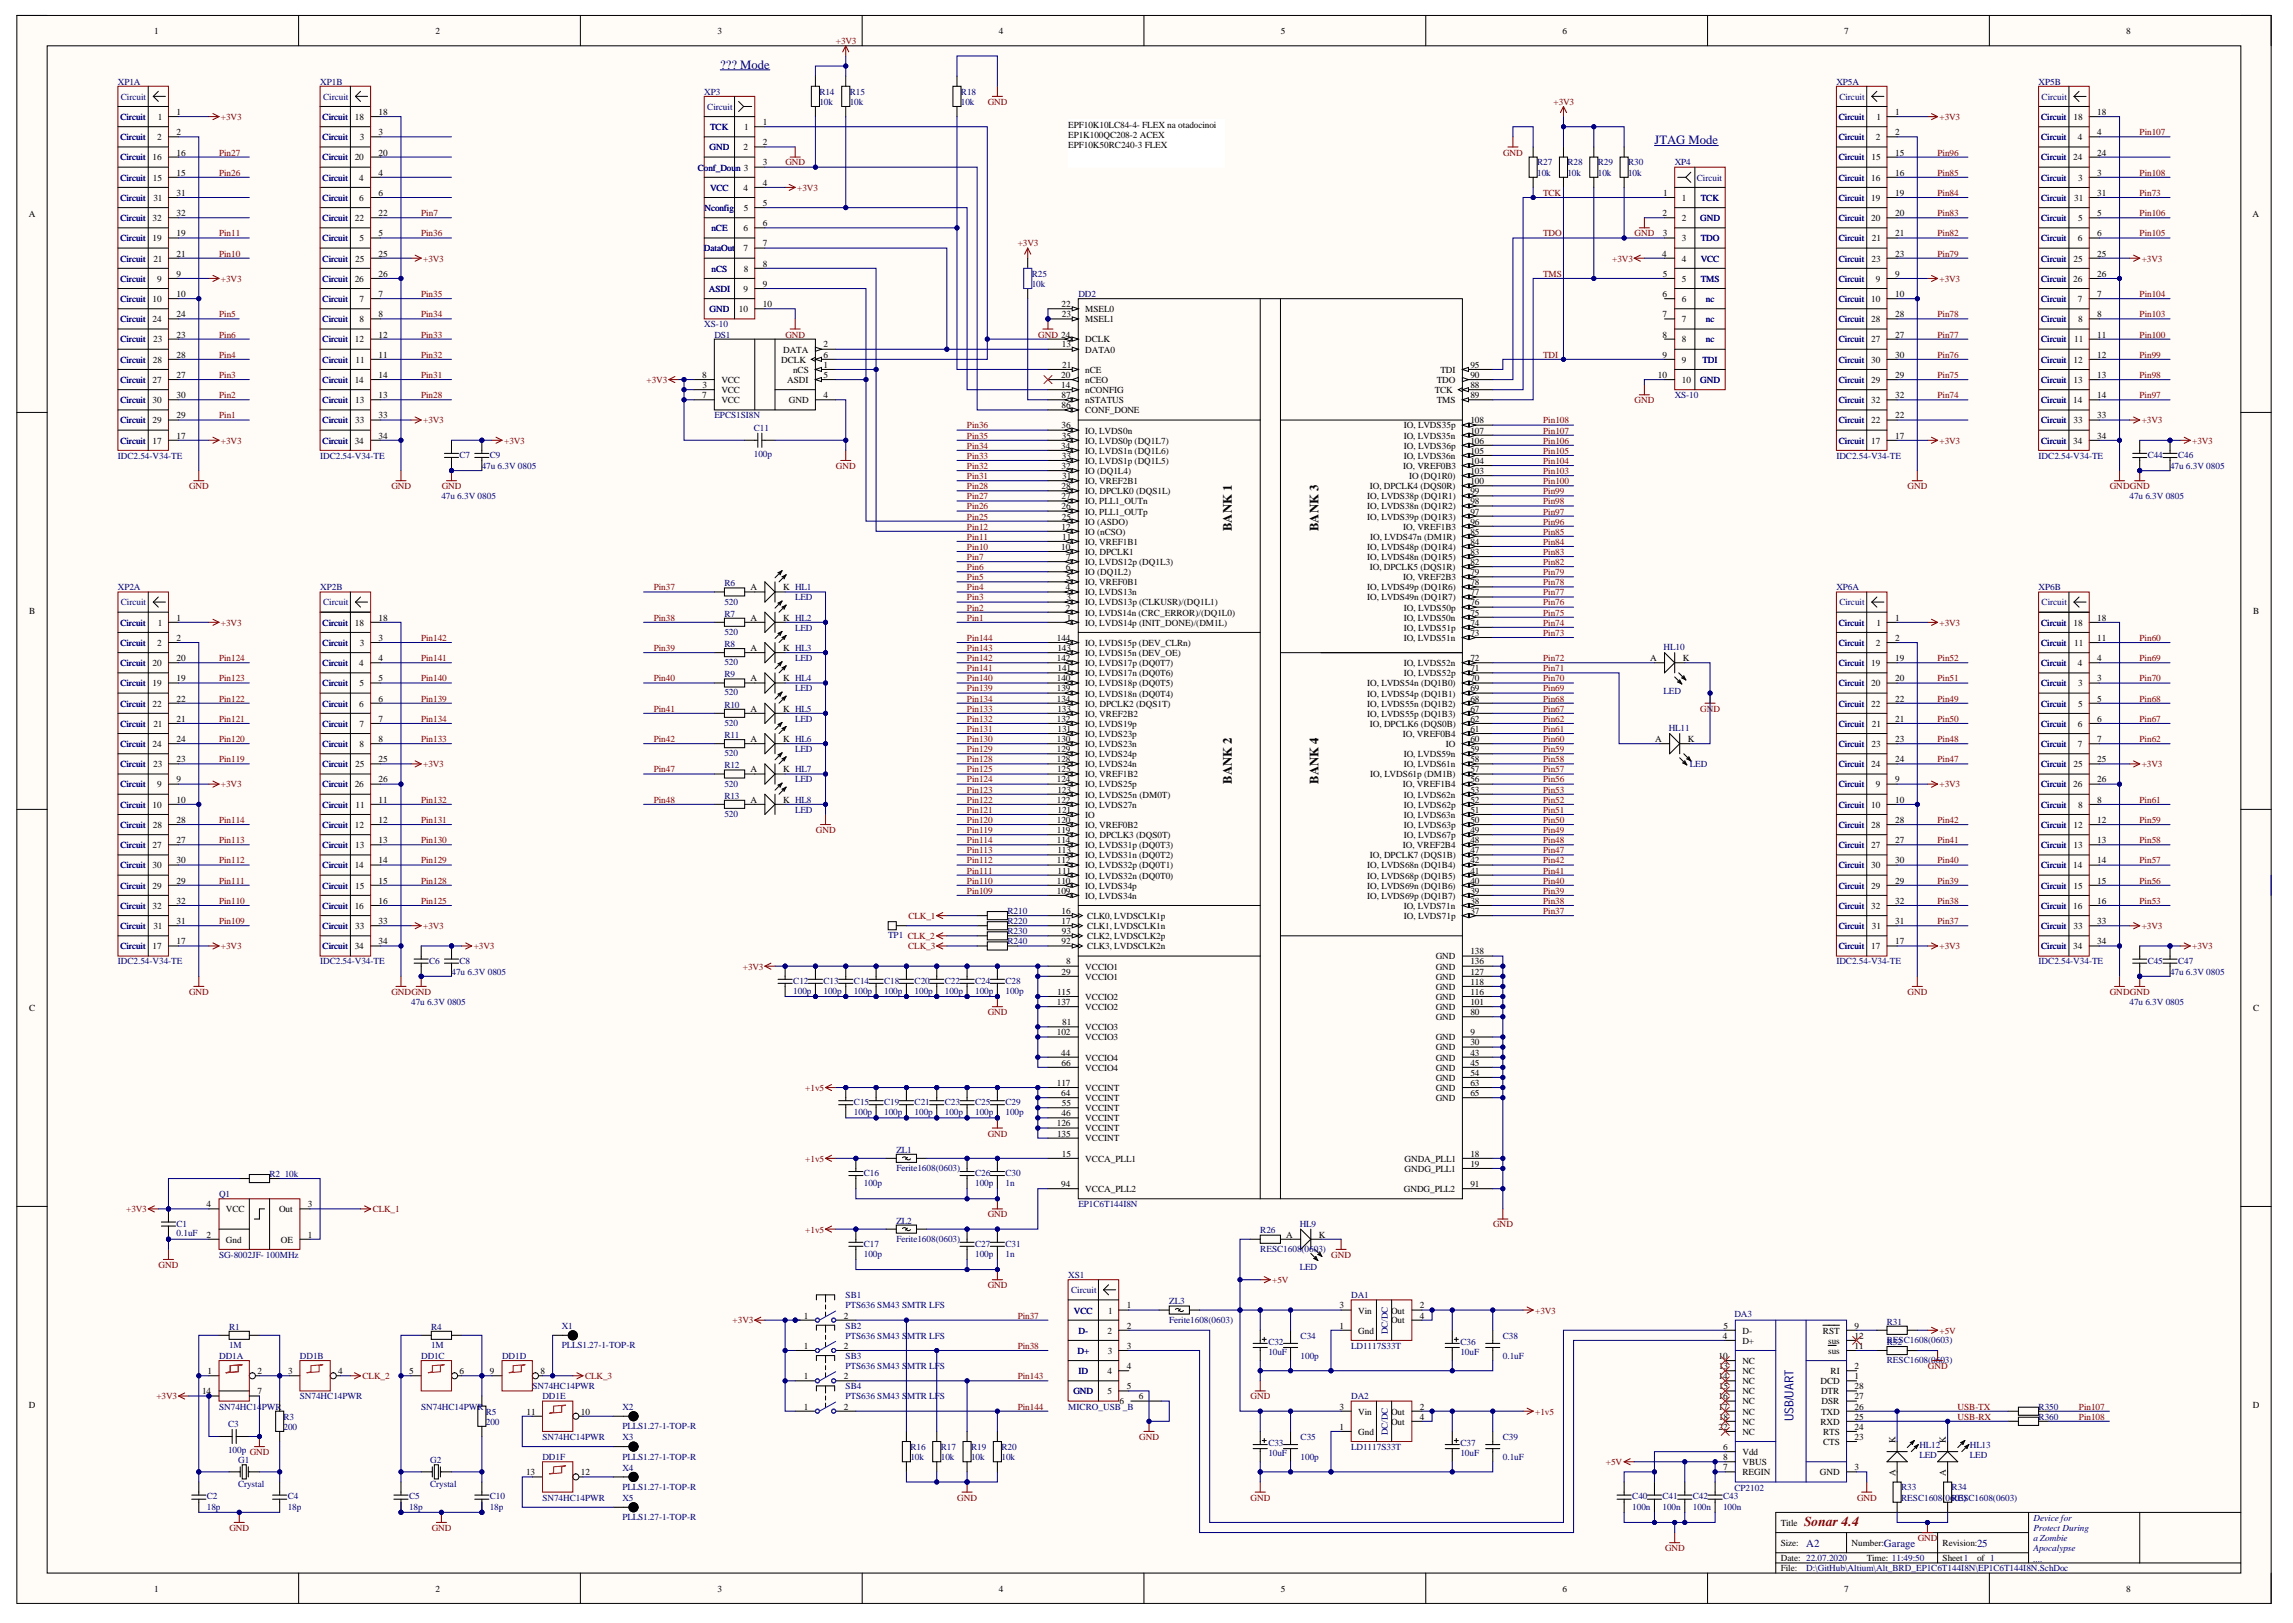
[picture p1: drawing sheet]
<svg xmlns="http://www.w3.org/2000/svg" width="420mm" height="297mm" viewBox="0 0 420 297" stroke-linecap="round" stroke-linejoin="round" font-family="sans-serif">
<defs><g id="words">
<text font-size="2.5" fill="#800000" x="330.3" y="279.2">Sonar 4.4</text>
<g font-size="2.3" fill="#000080">
<text x="131.9" y="12.5">??? Mode</text>
<text x="302.9" y="26.4">JTAG Mode</text>
<text x="328.3" y="260.1" transform="rotate(-90 328.3 260.1)">USB/UART</text>
</g>
<g font-size="2.3">
<text x="225.5" y="97.2" transform="rotate(-90 225.5 97.2)">BANK 1</text>
<text x="241.4" y="97.2" transform="rotate(-90 241.4 97.2)">BANK 3</text>
<text x="225.5" y="143.5" transform="rotate(-90 225.5 143.5)">BANK 2</text>
<text x="241.4" y="143.5" transform="rotate(-90 241.4 143.5)">BANK 4</text>
</g>
<g font-size="2" fill="#000080">
<text x="330.7" y="283.1">A2</text>
<text x="344.9" y="283.1">Garage</text>
<text x="362" y="283.1">25</text>
</g>
<g font-size="1.7">
<text x="28.2" y="6.3">1</text>
<text x="79.7" y="6.3">2</text>
<text x="131.3" y="6.3">3</text>
<text x="182.9" y="6.3">4</text>
<text x="234.5" y="6.3">5</text>
<text x="286" y="6.3">6</text>
<text x="337.6" y="6.3">7</text>
<text x="389.3" y="6.3">8</text>
<text x="28.9" y="22">1</text>
<text x="32.3" y="21">1</text>
<text x="65" y="22">18</text>
<text x="69.3" y="21">18</text>
<text x="136.2" y="23.8">1</text>
<text x="139.7" y="22.9">1</text>
<text x="195.6" y="23.4">EPF10K10LC84-4- FLEX na otadocinoi</text>
<text x="343.5" y="22">1</text>
<text x="347" y="21">1</text>
<text x="379.6" y="22">18</text>
<text x="384" y="21">18</text>
<text x="28" y="29.3">16</text>
<text x="28.8" y="25.7">2</text>
<text x="32.3" y="24.7">2</text>
<text x="32.3" y="28.5">16</text>
<text x="64.9" y="29.3">20</text>
<text x="65.9" y="25.7">3</text>
<text x="69.3" y="24.7">3</text>
<text x="69.3" y="28.5">20</text>
<text x="136.1" y="27.5">2</text>
<text x="139.7" y="26.6">2</text>
<text x="195.6" y="25.3">EP1K100QC208-2 ACEX</text>
<text x="195.6" y="27.2">EPF10K50RC240-3 FLEX</text>
<text x="342.6" y="29.3">15</text>
<text x="343.4" y="25.7">2</text>
<text x="347" y="24.7">2</text>
<text x="347" y="28.5">15</text>
<text x="379.6" y="29.3">24</text>
<text x="380.4" y="25.7">4</text>
<text x="384" y="24.7">4</text>
<text x="384" y="28.5">24</text>
<text x="28" y="33.1">15</text>
<text x="32.3" y="32.1">15</text>
<text x="32.3" y="35.9">31</text>
<text x="65.8" y="33.1">4</text>
<text x="69.3" y="32.1">4</text>
<text x="69.3" y="35.9">6</text>
<text x="136.1" y="34.9">4</text>
<text x="139.7" y="30.3">3</text>
<text x="139.7" y="34">4</text>
<text x="304.5" y="35.9">1</text>
<text x="342.6" y="33.1">16</text>
<text x="347" y="32.1">16</text>
<text x="347" y="35.9">19</text>
<text x="380.5" y="33.1">3</text>
<text x="384" y="32.1">3</text>
<text x="384" y="35.9">31</text>
<text x="5.3" y="39.8">A</text>
<text x="28" y="40.5">32</text>
<text x="28.1" y="36.8">31</text>
<text x="32.3" y="39.6">32</text>
<text x="65" y="40.5">22</text>
<text x="65.8" y="36.8">6</text>
<text x="69.3" y="39.6">22</text>
<text x="136.2" y="38.6">5</text>
<text x="139.7" y="37.7">5</text>
<text x="139.7" y="41.4">6</text>
<text x="304.4" y="39.6">2</text>
<text x="307.9" y="36.8">1</text>
<text x="307.9" y="40.5">2</text>
<text x="342.6" y="36.8">19</text>
<text x="342.6" y="40.5">20</text>
<text x="347" y="39.6">20</text>
<text x="379.7" y="36.8">31</text>
<text x="380.4" y="40.5">5</text>
<text x="384" y="39.6">5</text>
<text x="412.4" y="39.8">A</text>
<text x="28" y="44.2">19</text>
<text x="28.1" y="47.9">21</text>
<text x="32.3" y="43.2">19</text>
<text x="32.3" y="47">21</text>
<text x="65" y="47.9">25</text>
<text x="65.8" y="44.2">5</text>
<text x="69.3" y="43.2">5</text>
<text x="69.3" y="47">25</text>
<text x="136.1" y="42.3">6</text>
<text x="136.1" y="46">7</text>
<text x="139.7" y="45.1">7</text>
<text x="304.3" y="47">4</text>
<text x="304.4" y="43.2">3</text>
<text x="307.9" y="44.2">3</text>
<text x="307.9" y="47.9">4</text>
<text x="342.6" y="47.9">23</text>
<text x="342.7" y="44.2">21</text>
<text x="347" y="43.2">21</text>
<text x="347" y="47">23</text>
<text x="379.6" y="47.9">25</text>
<text x="380.4" y="44.2">6</text>
<text x="384" y="43.2">6</text>
<text x="384" y="47">25</text>
<text x="28.8" y="51.6">9</text>
<text x="32.3" y="50.7">9</text>
<text x="64.9" y="51.6">26</text>
<text x="69.3" y="50.7">26</text>
<text x="136.1" y="53.4">9</text>
<text x="136.2" y="49.7">8</text>
<text x="139.7" y="48.8">8</text>
<text x="139.7" y="52.5">9</text>
<text x="304.4" y="50.7">5</text>
<text x="307.9" y="51.6">5</text>
<text x="343.4" y="51.6">9</text>
<text x="347" y="50.7">9</text>
<text x="379.6" y="51.6">26</text>
<text x="384" y="50.7">26</text>
<text x="28" y="55.3">10</text>
<text x="28" y="59">24</text>
<text x="32.3" y="54.3">10</text>
<text x="32.3" y="58.1">24</text>
<text x="65.8" y="55.3">7</text>
<text x="65.8" y="59">8</text>
<text x="69.3" y="54.3">7</text>
<text x="69.3" y="58.1">8</text>
<text x="135.3" y="57.1">10</text>
<text x="139.7" y="56.2">10</text>
<text x="194.3" y="56.2">22</text>
<text x="194.4" y="58.1">23</text>
<text x="198.7" y="57.1">MSEL0</text>
<text x="198.7" y="59">MSEL1</text>
<text x="304.4" y="54.3">6</text>
<text x="304.4" y="58.1">7</text>
<text x="307.9" y="55.3">6</text>
<text x="307.9" y="59">7</text>
<text x="342.6" y="55.3">10</text>
<text x="342.6" y="59">28</text>
<text x="347" y="54.3">10</text>
<text x="347" y="58.1">28</text>
<text x="380.4" y="55.3">7</text>
<text x="380.4" y="59">8</text>
<text x="384" y="54.3">7</text>
<text x="384" y="58.1">8</text>
<text x="28" y="62.7">23</text>
<text x="32.3" y="61.8">23</text>
<text x="32.3" y="65.5">28</text>
<text x="65" y="62.7">12</text>
<text x="69.3" y="61.8">12</text>
<text x="69.3" y="65.5">11</text>
<text x="143.4" y="64.5">DATA</text>
<text x="150.8" y="63.6">2</text>
<text x="150.8" y="65.5">6</text>
<text x="194.4" y="63.6">13</text>
<text x="198.7" y="64.5">DATA0</text>
<text x="198.7" y="62.7">DCLK</text>
<text x="304.4" y="61.8">8</text>
<text x="304.4" y="65.5">9</text>
<text x="307.9" y="62.7">8</text>
<text x="342.6" y="62.7">27</text>
<text x="347" y="61.8">27</text>
<text x="347" y="65.5">30</text>
<text x="379.7" y="62.7">11</text>
<text x="384" y="61.8">11</text>
<text x="384" y="65.5">12</text>
<text x="28" y="70.1">27</text>
<text x="28" y="66.4">28</text>
<text x="32.3" y="69.2">27</text>
<text x="64.9" y="70.1">14</text>
<text x="65.1" y="66.4">11</text>
<text x="69.3" y="69.2">14</text>
<text x="128.6" y="69.2">8</text>
<text x="128.6" y="71">3</text>
<text x="132.1" y="72">VCC</text>
<text x="132.1" y="70.1">VCC</text>
<text x="143" y="66.4">DCLK</text>
<text x="144.1" y="70.1">ASDI</text>
<text x="145.2" y="68.2">nCS</text>
<text x="150.8" y="67.3">1</text>
<text x="150.8" y="69.2">5</text>
<text x="194.3" y="71">14</text>
<text x="194.3" y="69.2">20</text>
<text x="194.5" y="67.3">21</text>
<text x="198.7" y="72">nCONFIG</text>
<text x="198.7" y="70.1">nCEO</text>
<text x="198.7" y="68.2">nCE</text>
<text x="262.7" y="72">TCK</text>
<text x="263.1" y="70.1">TDO</text>
<text x="263.7" y="68.2">TDI</text>
<text x="269.2" y="71">88</text>
<text x="269.2" y="69.2">90</text>
<text x="269.2" y="67.3">95</text>
<text x="303.5" y="69.2">10</text>
<text x="307.9" y="66.4">9</text>
<text x="307.9" y="70.1">10</text>
<text x="342.6" y="66.4">30</text>
<text x="342.6" y="70.1">29</text>
<text x="347" y="69.2">29</text>
<text x="379.6" y="66.4">12</text>
<text x="379.6" y="70.1">13</text>
<text x="384" y="69.2">13</text>
<text x="28" y="73.8">30</text>
<text x="28" y="77.5">29</text>
<text x="32.3" y="72.9">30</text>
<text x="32.3" y="76.6">29</text>
<text x="65" y="73.8">13</text>
<text x="65" y="77.5">33</text>
<text x="69.3" y="72.9">13</text>
<text x="69.3" y="76.6">33</text>
<text x="128.6" y="72.9">7</text>
<text x="132.1" y="73.8">VCC</text>
<text x="144.4" y="73.8">GND</text>
<text x="150.8" y="72.9">4</text>
<text x="194.3" y="74.7">86</text>
<text x="194.3" y="72.9">87</text>
<text x="198.7" y="75.6">CONF_DONE</text>
<text x="198.7" y="73.8">nSTATUS</text>
<text x="263.1" y="73.8">TMS</text>
<text x="269.2" y="77.5">108</text>
<text x="269.2" y="72.9">89</text>
<text x="342.6" y="73.8">32</text>
<text x="342.6" y="77.5">22</text>
<text x="347" y="72.9">32</text>
<text x="347" y="76.6">22</text>
<text x="379.6" y="73.8">14</text>
<text x="379.6" y="77.5">33</text>
<text x="384" y="72.9">14</text>
<text x="384" y="76.6">33</text>
<text x="28" y="81.2">17</text>
<text x="32.3" y="80.3">17</text>
<text x="64.9" y="81.2">34</text>
<text x="69.3" y="80.3">34</text>
<text x="194.3" y="82.1">34</text>
<text x="194.3" y="78.4">36</text>
<text x="194.4" y="80.3">35</text>
<text x="194.4" y="84">33</text>
<text x="198.7" y="79.3">IO, LVDS0n</text>
<text x="198.7" y="81.2">IO, LVDS0p (DQ1L7)</text>
<text x="198.7" y="83.1">IO, LVDS1n (DQ1L6)</text>
<text x="257" y="80.3">IO, LVDS35n</text>
<text x="257" y="84">IO, LVDS36n</text>
<text x="257" y="78.4">IO, LVDS35p</text>
<text x="257" y="82.1">IO, LVDS36p</text>
<text x="269.2" y="79.3">107</text>
<text x="269.2" y="81.2">106</text>
<text x="269.2" y="83.1">105</text>
<text x="342.6" y="81.2">17</text>
<text x="347" y="80.3">17</text>
<text x="379.6" y="81.2">34</text>
<text x="384" y="80.3">34</text>
<text x="194.3" y="85.8">32</text>
<text x="194.3" y="89.5">28</text>
<text x="194.5" y="87.7">31</text>
<text x="198.7" y="84.9">IO, LVDS1p (DQ1L5)</text>
<text x="198.7" y="86.7">IO (DQ1L4)</text>
<text x="198.7" y="88.6">IO, VREF2B1</text>
<text x="250.8" y="89.5">IO, DPCLK4 (DQS0R)</text>
<text x="256.9" y="85.8">IO, VREF0B3</text>
<text x="258" y="87.7">IO (DQ1R0)</text>
<text x="269.2" y="84.9">104</text>
<text x="269.2" y="86.7">103</text>
<text x="269.2" y="88.6">100</text>
<text x="194.3" y="91.4">27</text>
<text x="194.3" y="93.2">26</text>
<text x="194.4" y="95.1">25</text>
<text x="198.7" y="90.5">IO, DPCLK0 (DQS1L)</text>
<text x="198.7" y="92.3">IO, PLL1_OUTn</text>
<text x="198.7" y="94.2">IO, PLL1_OUTp</text>
<text x="250.3" y="91.4">IO, LVDS38p (DQ1R1)</text>
<text x="250.3" y="93.2">IO, LVDS38n (DQ1R2)</text>
<text x="250.3" y="95.1">IO, LVDS39p (DQ1R3)</text>
<text x="269.2" y="90.5">99</text>
<text x="269.2" y="92.3">98</text>
<text x="269.2" y="94.2">97</text>
<text x="194.3" y="100.6">10</text>
<text x="194.3" y="96.9">12</text>
<text x="194.5" y="98.8">11</text>
<text x="198.7" y="96">IO (ASDO)</text>
<text x="198.7" y="97.8">IO (nCSO)</text>
<text x="198.7" y="99.7">IO, VREF1B1</text>
<text x="198.7" y="101.6">IO, DPCLK1</text>
<text x="250.3" y="100.6">IO, LVDS48p (DQ1R4)</text>
<text x="250.9" y="98.8">IO, LVDS47n (DM1R)</text>
<text x="256.9" y="96.9">IO, VREF1B3</text>
<text x="269.2" y="96">96</text>
<text x="269.2" y="97.8">85</text>
<text x="269.2" y="99.7">84</text>
<text x="269.2" y="101.6">83</text>
<text x="195.1" y="104.3">6</text>
<text x="195.2" y="102.5">7</text>
<text x="195.2" y="106.2">5</text>
<text x="198.7" y="103.4">IO, LVDS12p (DQ1L3)</text>
<text x="198.7" y="105.3">IO (DQ1L2)</text>
<text x="198.7" y="107.1">IO, VREF0B1</text>
<text x="250.3" y="102.5">IO, LVDS48n (DQ1R5)</text>
<text x="250.8" y="104.3">IO, DPCLK5 (DQS1R)</text>
<text x="256.9" y="106.2">IO, VREF2B3</text>
<text x="269.2" y="103.4">82</text>
<text x="269.2" y="105.3">79</text>
<text x="269.2" y="107.1">78</text>
<text x="5.4" y="112.5">B</text>
<text x="32.3" y="113.6">1</text>
<text x="69.3" y="113.6">18</text>
<text x="137.4" y="113.6">A</text>
<text x="137.4" y="108">A</text>
<text x="143.4" y="113.6">K HL2</text>
<text x="143.4" y="108">K HL1</text>
<text x="195.1" y="108">4</text>
<text x="195.1" y="111.7">2</text>
<text x="195.2" y="109.9">3</text>
<text x="195.3" y="113.6">1</text>
<text x="198.7" y="108.9">IO, LVDS13n</text>
<text x="198.7" y="110.8">IO, LVDS13p (CLKUSR)/(DQ1L1)</text>
<text x="198.7" y="112.7">IO, LVDS14n (CRC_ERROR)/(DQ1L0)</text>
<text x="250.3" y="108">IO, LVDS49p (DQ1R6)</text>
<text x="250.3" y="109.9">IO, LVDS49n (DQ1R7)</text>
<text x="257" y="113.6">IO, LVDS50n</text>
<text x="257" y="111.7">IO, LVDS50p</text>
<text x="269.2" y="108.9">77</text>
<text x="269.2" y="110.8">76</text>
<text x="269.2" y="112.7">75</text>
<text x="347" y="113.6">1</text>
<text x="384" y="113.6">18</text>
<text x="412.5" y="112.5">B</text>
<text x="28.8" y="118.2">2</text>
<text x="28.9" y="114.5">1</text>
<text x="32.3" y="117.3">2</text>
<text x="65" y="114.5">18</text>
<text x="65.9" y="118.2">3</text>
<text x="69.3" y="117.3">3</text>
<text x="137.4" y="119.1">A</text>
<text x="143.4" y="119.1">K HL3</text>
<text x="193.5" y="117.3">144</text>
<text x="193.6" y="119.1">143</text>
<text x="198.7" y="114.5">IO, LVDS14p (INIT_DONE)/(DM1L)</text>
<text x="198.7" y="118.2">IO, LVDS15p (DEV_CLRn)</text>
<text x="257" y="117.3">IO, LVDS51n</text>
<text x="257" y="115.4">IO, LVDS51p</text>
<text x="269.2" y="114.5">74</text>
<text x="269.2" y="116.4">73</text>
<text x="343.4" y="118.2">2</text>
<text x="343.5" y="114.5">1</text>
<text x="347" y="117.3">2</text>
<text x="379.6" y="114.5">18</text>
<text x="379.7" y="118.2">11</text>
<text x="384" y="117.3">11</text>
<text x="28" y="121.9">20</text>
<text x="28" y="125.6">19</text>
<text x="32.3" y="121">20</text>
<text x="32.3" y="124.7">19</text>
<text x="65.8" y="121.9">4</text>
<text x="65.8" y="125.6">5</text>
<text x="69.3" y="121">4</text>
<text x="69.3" y="124.7">5</text>
<text x="137.4" y="124.7">A</text>
<text x="143.4" y="124.7">K HL4</text>
<text x="193.5" y="121">142</text>
<text x="193.5" y="124.7">140</text>
<text x="193.6" y="122.8">141</text>
<text x="198.7" y="120.1">IO, LVDS15n (DEV_OE)</text>
<text x="198.7" y="121.9">IO, LVDS17p (DQ0T7)</text>
<text x="198.7" y="123.8">IO, LVDS17n (DQ0T6)</text>
<text x="198.7" y="125.6">IO, LVDS18p (DQ0T5)</text>
<text x="250.3" y="125.6">IO, LVDS54n (DQ1B0)</text>
<text x="257" y="121.9">IO, LVDS52n</text>
<text x="257" y="123.8">IO, LVDS52p</text>
<text x="269.2" y="121">72</text>
<text x="269.2" y="122.8">71</text>
<text x="269.2" y="124.7">70</text>
<text x="302.1" y="121">A</text>
<text x="308.1" y="121">K</text>
<text x="342.6" y="121.9">19</text>
<text x="342.6" y="125.6">20</text>
<text x="347" y="121">19</text>
<text x="347" y="124.7">20</text>
<text x="380.4" y="121.9">4</text>
<text x="380.5" y="125.6">3</text>
<text x="384" y="121">4</text>
<text x="384" y="124.7">3</text>
<text x="28" y="129.3">22</text>
<text x="32.3" y="128.4">22</text>
<text x="65.8" y="129.3">6</text>
<text x="69.3" y="128.4">6</text>
<text x="137.4" y="130.2">A</text>
<text x="143.4" y="130.2">K HL5</text>
<text x="193.5" y="126.6">139</text>
<text x="193.5" y="128.4">134</text>
<text x="193.6" y="130.2">133</text>
<text x="198.7" y="127.5">IO, LVDS18n (DQ0T4)</text>
<text x="198.7" y="129.3">IO, DPCLK2 (DQS1T)</text>
<text x="198.7" y="131.2">IO, VREF2B2</text>
<text x="250.3" y="127.5">IO, LVDS54p (DQ1B1)</text>
<text x="250.3" y="129.3">IO, LVDS55n (DQ1B2)</text>
<text x="250.3" y="131.2">IO, LVDS55p (DQ1B3)</text>
<text x="269.2" y="126.6">69</text>
<text x="269.2" y="128.4">68</text>
<text x="269.2" y="130.2">67</text>
<text x="342.6" y="129.3">22</text>
<text x="347" y="128.4">22</text>
<text x="380.4" y="129.3">5</text>
<text x="384" y="128.4">5</text>
<text x="28" y="136.7">24</text>
<text x="28.1" y="133">21</text>
<text x="32.3" y="132.1">21</text>
<text x="32.3" y="135.8">24</text>
<text x="65.8" y="133">7</text>
<text x="65.8" y="136.7">8</text>
<text x="69.3" y="132.1">7</text>
<text x="69.3" y="135.8">8</text>
<text x="137.4" y="135.8">A</text>
<text x="143.4" y="135.8">K HL6</text>
<text x="193.5" y="132.1">132</text>
<text x="193.5" y="135.8">130</text>
<text x="193.5" y="137.7">129</text>
<text x="193.6" y="133.9">131</text>
<text x="198.7" y="133">IO, LVDS19p</text>
<text x="198.7" y="134.9">IO, LVDS23p</text>
<text x="198.7" y="136.7">IO, LVDS23n</text>
<text x="250.8" y="133">IO, DPCLK6 (DQS0B)</text>
<text x="256.8" y="134.9">IO, VREF0B4</text>
<text x="264.7" y="136.7">IO</text>
<text x="269.2" y="132.1">62</text>
<text x="269.2" y="133.9">61</text>
<text x="269.2" y="135.8">60</text>
<text x="269.2" y="137.7">59</text>
<text x="303" y="135.8">A</text>
<text x="309" y="135.8">K</text>
<text x="342.6" y="136.7">23</text>
<text x="342.7" y="133">21</text>
<text x="347" y="132.1">21</text>
<text x="347" y="135.8">23</text>
<text x="380.4" y="133">6</text>
<text x="380.4" y="136.7">7</text>
<text x="384" y="132.1">6</text>
<text x="384" y="135.8">7</text>
<text x="28" y="140.4">23</text>
<text x="32.3" y="139.5">23</text>
<text x="32.3" y="143.2">9</text>
<text x="65" y="140.4">25</text>
<text x="69.3" y="139.5">25</text>
<text x="69.3" y="143.2">26</text>
<text x="137.4" y="141.3">A</text>
<text x="143.4" y="141.3">K HL7</text>
<text x="193.5" y="139.5">128</text>
<text x="193.5" y="143.2">124</text>
<text x="193.5" y="141.3">125</text>
<text x="198.7" y="138.6">IO, LVDS24p</text>
<text x="198.7" y="140.4">IO, LVDS24n</text>
<text x="198.7" y="142.3">IO, VREF1B2</text>
<text x="250.9" y="142.3">IO, LVDS61p (DM1B)</text>
<text x="257" y="138.6">IO, LVDS59n</text>
<text x="257" y="140.4">IO, LVDS61n</text>
<text x="269.2" y="139.5">58</text>
<text x="269.2" y="141.3">57</text>
<text x="269.2" y="143.2">56</text>
<text x="342.6" y="140.4">24</text>
<text x="347" y="139.5">24</text>
<text x="347" y="143.2">9</text>
<text x="379.6" y="140.4">25</text>
<text x="384" y="139.5">25</text>
<text x="384" y="143.2">26</text>
<text x="28" y="147.8">10</text>
<text x="28.8" y="144.1">9</text>
<text x="32.3" y="146.9">10</text>
<text x="64.9" y="144.1">26</text>
<text x="65.1" y="147.8">11</text>
<text x="69.3" y="146.9">11</text>
<text x="137.4" y="146.9">A</text>
<text x="143.4" y="146.9">K HL8</text>
<text x="193.5" y="146.9">122</text>
<text x="193.6" y="145.1">123</text>
<text x="193.6" y="148.8">121</text>
<text x="198.7" y="144.1">IO, LVDS25p</text>
<text x="198.7" y="146">IO, LVDS25n (DM0T)</text>
<text x="198.7" y="147.8">IO, LVDS27n</text>
<text x="198.7" y="149.7">IO</text>
<text x="256.8" y="144.1">IO, VREF1B4</text>
<text x="257" y="146">IO, LVDS62n</text>
<text x="257" y="149.7">IO, LVDS63n</text>
<text x="257" y="147.8">IO, LVDS62p</text>
<text x="269.2" y="145.1">53</text>
<text x="269.2" y="146.9">52</text>
<text x="269.2" y="148.8">51</text>
<text x="342.6" y="147.8">10</text>
<text x="343.4" y="144.1">9</text>
<text x="347" y="146.9">10</text>
<text x="379.6" y="144.1">26</text>
<text x="380.4" y="147.8">8</text>
<text x="384" y="146.9">8</text>
<text x="28" y="155.2">27</text>
<text x="28" y="151.6">28</text>
<text x="32.3" y="150.6">28</text>
<text x="32.3" y="154.3">27</text>
<text x="65" y="151.6">12</text>
<text x="65" y="155.2">13</text>
<text x="69.3" y="150.6">12</text>
<text x="69.3" y="154.3">13</text>
<text x="193.5" y="150.6">120</text>
<text x="193.5" y="152.4">119</text>
<text x="193.5" y="154.3">114</text>
<text x="198.7" y="151.6">IO, VREF0B2</text>
<text x="198.7" y="153.4">IO, DPCLK3 (DQS0T)</text>
<text x="198.7" y="155.2">IO, LVDS31p (DQ0T3)</text>
<text x="256.8" y="155.2">IO, VREF2B4</text>
<text x="257" y="151.6">IO, LVDS63p</text>
<text x="257" y="153.4">IO, LVDS67p</text>
<text x="269.2" y="150.6">50</text>
<text x="269.2" y="152.4">49</text>
<text x="269.2" y="154.3">48</text>
<text x="342.6" y="151.6">28</text>
<text x="342.6" y="155.2">27</text>
<text x="347" y="150.6">28</text>
<text x="347" y="154.3">27</text>
<text x="379.6" y="151.6">12</text>
<text x="379.6" y="155.2">13</text>
<text x="384" y="150.6">12</text>
<text x="384" y="154.3">13</text>
<text x="28" y="158.9">30</text>
<text x="32.3" y="158">30</text>
<text x="32.3" y="161.7">29</text>
<text x="64.9" y="158.9">14</text>
<text x="69.3" y="158">14</text>
<text x="69.3" y="161.7">15</text>
<text x="193.5" y="158">112</text>
<text x="193.5" y="161.7">110</text>
<text x="193.6" y="156.2">113</text>
<text x="193.6" y="159.9">111</text>
<text x="198.7" y="157.1">IO, LVDS31n (DQ0T2)</text>
<text x="198.7" y="158.9">IO, LVDS32p (DQ0T1)</text>
<text x="198.7" y="160.8">IO, LVDS32n (DQ0T0)</text>
<text x="250.3" y="158.9">IO, LVDS68n (DQ1B4)</text>
<text x="250.3" y="160.8">IO, LVDS68p (DQ1B5)</text>
<text x="250.8" y="157.1">IO, DPCLK7 (DQS1B)</text>
<text x="269.2" y="156.2">47</text>
<text x="269.2" y="158">42</text>
<text x="269.2" y="159.9">41</text>
<text x="269.2" y="161.7">40</text>
<text x="342.6" y="158.9">30</text>
<text x="347" y="158">30</text>
<text x="347" y="161.7">29</text>
<text x="379.6" y="158.9">14</text>
<text x="384" y="158">14</text>
<text x="384" y="161.7">15</text>
<text x="28" y="162.7">29</text>
<text x="28" y="166.3">32</text>
<text x="32.3" y="165.4">32</text>
<text x="64.9" y="166.3">16</text>
<text x="65" y="162.7">15</text>
<text x="69.3" y="165.4">16</text>
<text x="193.5" y="163.5">109</text>
<text x="194.3" y="167.3">16</text>
<text x="198.7" y="162.7">IO, LVDS34p</text>
<text x="198.7" y="164.5">IO, LVDS34n</text>
<text x="250.3" y="162.7">IO, LVDS69n (DQ1B6)</text>
<text x="250.3" y="164.5">IO, LVDS69p (DQ1B7)</text>
<text x="257" y="166.3">IO, LVDS71n</text>
<text x="269.2" y="163.5">39</text>
<text x="269.2" y="165.4">38</text>
<text x="269.2" y="167.3">37</text>
<text x="342.6" y="162.7">29</text>
<text x="342.6" y="166.3">32</text>
<text x="347" y="165.4">32</text>
<text x="379.6" y="166.3">16</text>
<text x="379.6" y="162.7">15</text>
<text x="384" y="165.4">16</text>
<text x="28" y="173.8">17</text>
<text x="28.1" y="170">31</text>
<text x="32.3" y="169.1">31</text>
<text x="32.3" y="172.8">17</text>
<text x="64.9" y="173.8">34</text>
<text x="65" y="170">33</text>
<text x="69.3" y="169.1">33</text>
<text x="69.3" y="172.8">34</text>
<text x="194.3" y="172.8">92</text>
<text x="194.3" y="169.1">17</text>
<text x="194.4" y="171">93</text>
<text x="199.1" y="173.8">CLK3, LVDSCLK2n</text>
<text x="199.1" y="171.9">CLK2, LVDSCLK2p</text>
<text x="199.1" y="168.2">CLK0, LVDSCLK1p</text>
<text x="199.1" y="170">CLK1, LVDSCLK1n</text>
<text x="257" y="168.2">IO, LVDS71p</text>
<text x="342.6" y="173.8">17</text>
<text x="342.7" y="170">31</text>
<text x="347" y="169.1">31</text>
<text x="347" y="172.8">17</text>
<text x="379.6" y="173.8">34</text>
<text x="379.6" y="170">33</text>
<text x="384" y="169.1">33</text>
<text x="384" y="172.8">34</text>
<text x="194.3" y="178.4">29</text>
<text x="195.2" y="176.5">8</text>
<text x="198.7" y="179.3">VCCIO1</text>
<text x="198.7" y="177.4">VCCIO1</text>
<text x="262.9" y="175.6">GND</text>
<text x="262.9" y="179.3">GND</text>
<text x="262.9" y="177.4">GND</text>
<text x="269.2" y="174.7">138</text>
<text x="269.2" y="178.4">127</text>
<text x="269.2" y="176.5">136</text>
<text x="5.3" y="185.1">C</text>
<text x="193.5" y="183.9">137</text>
<text x="193.5" y="182.1">115</text>
<text x="198.7" y="183">VCCIO2</text>
<text x="198.7" y="184.9">VCCIO2</text>
<text x="262.9" y="181.2">GND</text>
<text x="262.9" y="183">GND</text>
<text x="262.9" y="184.9">GND</text>
<text x="269.2" y="180.2">118</text>
<text x="269.2" y="182.1">116</text>
<text x="269.2" y="183.9">101</text>
<text x="269.2" y="185.8">80</text>
<text x="412.5" y="185.1">C</text>
<text x="193.5" y="189.5">102</text>
<text x="194.5" y="187.6">81</text>
<text x="198.7" y="188.5">VCCIO3</text>
<text x="198.7" y="190.4">VCCIO3</text>
<text x="262.9" y="190.4">GND</text>
<text x="262.9" y="186.7">GND</text>
<text x="269.2" y="189.5">9</text>
<text x="269.2" y="191.3">30</text>
<text x="194.3" y="193.2">44</text>
<text x="194.3" y="195">66</text>
<text x="198.7" y="194.1">VCCIO4</text>
<text x="198.7" y="196">VCCIO4</text>
<text x="262.9" y="194.1">GND</text>
<text x="262.9" y="192.3">GND</text>
<text x="262.9" y="196">GND</text>
<text x="262.9" y="197.8">GND</text>
<text x="269.2" y="193.2">43</text>
<text x="269.2" y="195">45</text>
<text x="269.2" y="196.9">54</text>
<text x="193.5" y="198.7">117</text>
<text x="194.3" y="200.6">64</text>
<text x="194.4" y="202.4">55</text>
<text x="198.7" y="199.6">VCCINT</text>
<text x="198.7" y="201.5">VCCINT</text>
<text x="198.7" y="203.4">VCCINT</text>
<text x="262.9" y="201.5">GND</text>
<text x="262.9" y="199.6">GND</text>
<text x="269.2" y="200.6">65</text>
<text x="269.2" y="198.7">63</text>
<text x="193.5" y="206.2">126</text>
<text x="193.5" y="208">135</text>
<text x="194.3" y="204.3">46</text>
<text x="198.7" y="205.2">VCCINT</text>
<text x="198.7" y="207.1">VCCINT</text>
<text x="198.7" y="208.9">VCCINT</text>
<text x="194.4" y="211.7">15</text>
<text x="198.7" y="212.6">VCCA_PLL1</text>
<text x="257.2" y="212.6">GNDA_PLL1</text>
<text x="257.2" y="214.5">GNDG_PLL1</text>
<text x="269.2" y="211.7">18</text>
<text x="269.2" y="213.5">19</text>
<text x="37.8" y="220.9">4</text>
<text x="41.4" y="221.9">VCC</text>
<text x="51.1" y="221.9">Out</text>
<text x="56.4" y="220.9">3</text>
<text x="194.3" y="217.3">94</text>
<text x="198.7" y="218.2">VCCA_PLL2</text>
<text x="257" y="218.2">GNDG_PLL2</text>
<text x="269.2" y="217.3">91</text>
<text x="37.8" y="226.5">2</text>
<text x="41.4" y="227.4">Gnd</text>
<text x="51.4" y="227.4">OE</text>
<text x="56.4" y="226.5">1</text>
<text x="235.5" y="226.5">A</text>
<text x="241.5" y="226.5">K</text>
<text x="206.3" y="239.5">1</text>
<text x="245.2" y="239.5">3</text>
<text x="260" y="239.5">2</text>
<text x="147.2" y="241.3">1</text>
<text x="154.5" y="241.3">2</text>
<text x="202.7" y="244.1">2</text>
<text x="202.9" y="240.4">1</text>
<text x="206.3" y="243.1">2</text>
<text x="245.3" y="243.1">1</text>
<text x="248.7" y="240.4">Vin</text>
<text x="248.7" y="244.1">Gnd</text>
<text x="254.7" y="240.4">Out</text>
<text x="254.7" y="242.2">Out</text>
<text x="260" y="241.3">4</text>
<text x="315.4" y="245">4</text>
<text x="315.5" y="243.1">5</text>
<text x="319" y="245.9">D+</text>
<text x="319" y="244.1">D-</text>
<text x="333.8" y="244.1">RST</text>
<text x="334.7" y="245.9">sus</text>
<text x="339.5" y="243.1">9</text>
<text x="339.5" y="245">12</text>
<text x="38" y="251.5">1</text>
<text x="47.1" y="251.5">2</text>
<text x="52.7" y="251.5">3</text>
<text x="61.9" y="251.5">4</text>
<text x="74.9" y="251.5">5</text>
<text x="84.1" y="251.5">6</text>
<text x="89.7" y="251.5">9</text>
<text x="99" y="251.5">8</text>
<text x="147.2" y="246.9">1</text>
<text x="154.5" y="246.9">2</text>
<text x="202.7" y="251.5">4</text>
<text x="202.8" y="247.8">3</text>
<text x="206.3" y="246.9">3</text>
<text x="206.3" y="250.6">4</text>
<text x="314.6" y="248.7">10</text>
<text x="314.7" y="250.6">13</text>
<text x="319" y="249.6">NC</text>
<text x="319" y="251.5">NC</text>
<text x="334.7" y="247.8">sus</text>
<text x="335.1" y="251.5">RI</text>
<text x="339.5" y="250.6">2</text>
<text x="339.5" y="246.9">11</text>
<text x="5.3" y="257.8">D</text>
<text x="37" y="255.2">14</text>
<text x="47.1" y="255.2">7</text>
<text x="147.2" y="252.4">1</text>
<text x="147.2" y="258">1</text>
<text x="154.5" y="252.4">2</text>
<text x="154.5" y="258">2</text>
<text x="202.8" y="255.2">5</text>
<text x="205" y="257">6</text>
<text x="206.3" y="254.2">5</text>
<text x="208.5" y="256.1">6</text>
<text x="245.2" y="258">3</text>
<text x="260" y="258">2</text>
<text x="314.6" y="252.4">14</text>
<text x="314.6" y="256.1">16</text>
<text x="314.6" y="258">17</text>
<text x="314.7" y="254.2">15</text>
<text x="319" y="253.3">NC</text>
<text x="319" y="255.2">NC</text>
<text x="319" y="257">NC</text>
<text x="333.3" y="253.3">DCD</text>
<text x="333.4" y="255.2">DTR</text>
<text x="333.5" y="257">DSR</text>
<text x="339.5" y="258">26</text>
<text x="339.5" y="256.1">27</text>
<text x="339.5" y="254.2">28</text>
<text x="339.5" y="252.4">1</text>
<text x="412.5" y="257.8">D</text>
<text x="96.4" y="258.9">11</text>
<text x="106.4" y="258.9">10</text>
<text x="245.3" y="261.7">1</text>
<text x="248.7" y="258.9">Vin</text>
<text x="248.7" y="262.6">Gnd</text>
<text x="254.7" y="258.9">Out</text>
<text x="254.7" y="260.8">Out</text>
<text x="260" y="259.8">4</text>
<text x="314.6" y="261.7">22</text>
<text x="314.7" y="259.8">18</text>
<text x="319" y="258.9">NC</text>
<text x="319" y="260.8">NC</text>
<text x="319" y="262.6">NC</text>
<text x="333.3" y="260.8">RXD</text>
<text x="333.4" y="258.9">TXD</text>
<text x="333.8" y="262.6">RTS</text>
<text x="339.5" y="259.8">25</text>
<text x="339.5" y="263.5">23</text>
<text x="339.5" y="261.7">24</text>
<text x="96.3" y="270">13</text>
<text x="106.4" y="270">12</text>
<text x="315.5" y="265.4">6</text>
<text x="315.5" y="269.1">7</text>
<text x="315.5" y="267.2">8</text>
<text x="319" y="266.3">Vdd</text>
<text x="319" y="270">REGIN</text>
<text x="319" y="268.1">VBUS</text>
<text x="333.2" y="270">GND</text>
<text x="333.8" y="264.4">CTS</text>
<text x="339.5" y="269.1">3</text>
<text x="347" y="264.2" transform="rotate(-90 347 264.2)">K</text>
<text x="356.3" y="264.2" transform="rotate(-90 356.3 264.2)">K</text>
<text x="347" y="270.2" transform="rotate(-90 347 270.2)">A</text>
<text x="356.3" y="270.2" transform="rotate(-90 356.3 270.2)">A</text>
<text x="326" y="279.2">Title</text>
<text x="326" y="283">Size:</text>
<text x="326" y="285.8">Date: 22.07.2020</text>
<text x="326" y="287.6">File:</text>
<text x="339" y="283">Number:</text>
<text x="341.8" y="285.8">Time: 11:49:50</text>
<text x="355.7" y="283">Revision:</text>
<text x="355.7" y="285.8">Sheet1</text>
<text x="362" y="285.8">of 1</text>
<text x="28.2" y="291.3">1</text>
<text x="79.7" y="291.3">2</text>
<text x="131.3" y="291.3">3</text>
<text x="182.9" y="291.3">4</text>
<text x="234.5" y="291.3">5</text>
<text x="286" y="291.3">6</text>
<text x="337.6" y="291.3">7</text>
<text x="389.3" y="291.3">8</text>
</g>
<g font-size="1.7" fill="#800000">
<text x="153" y="8.1">+3V3</text>
<text x="40.4" y="22">+3V3</text>
<text x="180.8" y="19.2">GND</text>
<text x="284.4" y="19.2">+3V3</text>
<text x="355.1" y="22">+3V3</text>
<text x="40.1" y="28.5">Pin27</text>
<text x="275.2" y="28.5">GND</text>
<text x="354.7" y="28.5">Pin96</text>
<text x="391.7" y="24.7">Pin107</text>
<text x="40.1" y="32.1">Pin26</text>
<text x="143.8" y="30.3">GND</text>
<text x="146" y="34.9">+3V3</text>
<text x="282.5" y="35.9">TCK</text>
<text x="354.7" y="35.9">Pin84</text>
<text x="354.7" y="32.1">Pin85</text>
<text x="391.7" y="32.1">Pin108</text>
<text x="391.7" y="35.9">Pin73</text>
<text x="77.1" y="39.6">Pin7</text>
<text x="354.7" y="39.6">Pin83</text>
<text x="391.7" y="39.6">Pin106</text>
<text x="40.1" y="47">Pin10</text>
<text x="40.1" y="43.2">Pin11</text>
<text x="77.1" y="43.2">Pin36</text>
<text x="77.5" y="47.9">+3V3</text>
<text x="186.3" y="45.1">+3V3</text>
<text x="282.5" y="43.2">TDO</text>
<text x="295.2" y="47.9">+3V3</text>
<text x="299.3" y="43.2">GND</text>
<text x="354.7" y="47">Pin79</text>
<text x="354.7" y="43.2">Pin82</text>
<text x="391.7" y="43.2">Pin105</text>
<text x="392.1" y="47.9">+3V3</text>
<text x="40.4" y="51.6">+3V3</text>
<text x="282.5" y="50.7">TMS</text>
<text x="355.1" y="51.6">+3V3</text>
<text x="40.1" y="58.1">Pin5</text>
<text x="77.1" y="58.1">Pin34</text>
<text x="77.1" y="54.3">Pin35</text>
<text x="354.7" y="58.1">Pin78</text>
<text x="391.7" y="58.1">Pin103</text>
<text x="391.7" y="54.3">Pin104</text>
<text x="40.1" y="65.5">Pin4</text>
<text x="40.1" y="61.8">Pin6</text>
<text x="77.1" y="65.5">Pin32</text>
<text x="77.1" y="61.8">Pin33</text>
<text x="143.8" y="61.8">GND</text>
<text x="190.1" y="61.8">GND 24</text>
<text x="282.5" y="65.5">TDI</text>
<text x="354.7" y="65.5">Pin76</text>
<text x="354.7" y="61.8">Pin77</text>
<text x="391.7" y="65.5">Pin99</text>
<text x="391.7" y="61.8">Pin100</text>
<text x="40.1" y="69.2">Pin3</text>
<text x="77.1" y="69.2">Pin31</text>
<text x="118.4" y="70.1">+3V3</text>
<text x="354.7" y="69.2">Pin75</text>
<text x="391.7" y="69.2">Pin98</text>
<text x="40.1" y="76.6">Pin1</text>
<text x="40.1" y="72.9">Pin2</text>
<text x="77.1" y="72.9">Pin28</text>
<text x="77.5" y="77.5">+3V3</text>
<text x="282.5" y="77.5">Pin108</text>
<text x="299.3" y="73.8">GND</text>
<text x="354.7" y="72.9">Pin74</text>
<text x="391.7" y="72.9">Pin97</text>
<text x="392.1" y="77.5">+3V3</text>
<text x="40.4" y="81.2">+3V3</text>
<text x="92.3" y="81.2">+3V3</text>
<text x="177" y="84">Pin33</text>
<text x="177" y="82.1">Pin34</text>
<text x="177" y="80.3">Pin35</text>
<text x="177" y="78.4">Pin36</text>
<text x="282.5" y="83.1">Pin105</text>
<text x="282.5" y="81.2">Pin106</text>
<text x="282.5" y="79.3">Pin107</text>
<text x="355.1" y="81.2">+3V3</text>
<text x="401.3" y="81.2">+3V3</text>
<text x="34.6" y="89.5">GND</text>
<text x="71.6" y="89.5">GND</text>
<text x="80.9" y="89.5">GND</text>
<text x="153" y="85.8">GND</text>
<text x="177" y="89.5">Pin28</text>
<text x="177" y="87.7">Pin31</text>
<text x="177" y="85.8">Pin32</text>
<text x="282.5" y="88.6">Pin100</text>
<text x="282.5" y="86.7">Pin103</text>
<text x="282.5" y="84.9">Pin104</text>
<text x="349.2" y="89.5">GND</text>
<text x="386.3" y="89.5">GNDGND</text>
<text x="177" y="93.2">Pin26</text>
<text x="177" y="91.4">Pin27</text>
<text x="177" y="95.1">Pin25</text>
<text x="282.5" y="94.2">Pin97</text>
<text x="282.5" y="90.5">Pin99</text>
<text x="282.5" y="92.3">Pin98</text>
<text x="177" y="100.6">Pin10</text>
<text x="177" y="98.8">Pin11</text>
<text x="177" y="96.9">Pin12</text>
<text x="282.5" y="101.6">Pin83</text>
<text x="282.5" y="99.7">Pin84</text>
<text x="282.5" y="97.8">Pin85</text>
<text x="282.5" y="96">Pin96</text>
<text x="177" y="106.2">Pin5</text>
<text x="177" y="104.3">Pin6</text>
<text x="177" y="102.5">Pin7</text>
<text x="282.5" y="107.1">Pin78</text>
<text x="282.5" y="105.3">Pin79</text>
<text x="282.5" y="103.4">Pin82</text>
<text x="119.7" y="108">Pin37</text>
<text x="119.7" y="113.6">Pin38</text>
<text x="177" y="113.6">Pin1</text>
<text x="177" y="111.7">Pin2</text>
<text x="177" y="109.9">Pin3</text>
<text x="177" y="108">Pin4</text>
<text x="282.5" y="112.7">Pin75</text>
<text x="282.5" y="110.8">Pin76</text>
<text x="282.5" y="108.9">Pin77</text>
<text x="40.4" y="114.5">+3V3</text>
<text x="77.1" y="117.3">Pin142</text>
<text x="119.7" y="119.1">Pin39</text>
<text x="177" y="119.1">Pin143</text>
<text x="177" y="117.3">Pin144</text>
<text x="282.5" y="116.4">Pin73</text>
<text x="282.5" y="114.5">Pin74</text>
<text x="355.1" y="114.5">+3V3</text>
<text x="391.7" y="117.3">Pin60</text>
<text x="40.1" y="124.7">Pin123</text>
<text x="40.1" y="121">Pin124</text>
<text x="77.1" y="124.7">Pin140</text>
<text x="77.1" y="121">Pin141</text>
<text x="119.7" y="124.7">Pin40</text>
<text x="177" y="124.7">Pin140</text>
<text x="177" y="122.8">Pin141</text>
<text x="177" y="121">Pin142</text>
<text x="282.5" y="124.7">Pin70</text>
<text x="282.5" y="122.8">Pin71</text>
<text x="282.5" y="121">Pin72</text>
<text x="354.7" y="124.7">Pin51</text>
<text x="354.7" y="121">Pin52</text>
<text x="391.7" y="121">Pin69</text>
<text x="391.7" y="124.7">Pin70</text>
<text x="40.1" y="128.4">Pin122</text>
<text x="77.1" y="128.4">Pin139</text>
<text x="119.7" y="130.2">Pin41</text>
<text x="177" y="130.2">Pin133</text>
<text x="177" y="128.4">Pin134</text>
<text x="177" y="126.6">Pin139</text>
<text x="282.5" y="130.2">Pin67</text>
<text x="282.5" y="128.4">Pin68</text>
<text x="282.5" y="126.6">Pin69</text>
<text x="311.3" y="130.2">GND</text>
<text x="354.7" y="128.4">Pin49</text>
<text x="391.7" y="128.4">Pin68</text>
<text x="40.1" y="135.8">Pin120</text>
<text x="40.1" y="132.1">Pin121</text>
<text x="77.1" y="135.8">Pin133</text>
<text x="77.1" y="132.1">Pin134</text>
<text x="119.7" y="135.8">Pin42</text>
<text x="177" y="137.7">Pin129</text>
<text x="177" y="135.8">Pin130</text>
<text x="177" y="133.9">Pin131</text>
<text x="177" y="132.1">Pin132</text>
<text x="282.5" y="137.7">Pin59</text>
<text x="282.5" y="135.8">Pin60</text>
<text x="282.5" y="133.9">Pin61</text>
<text x="282.5" y="132.1">Pin62</text>
<text x="354.7" y="135.8">Pin48</text>
<text x="354.7" y="132.1">Pin50</text>
<text x="391.7" y="135.8">Pin62</text>
<text x="391.7" y="132.1">Pin67</text>
<text x="40.1" y="139.5">Pin119</text>
<text x="77.5" y="140.4">+3V3</text>
<text x="119.7" y="141.3">Pin47</text>
<text x="177" y="143.2">Pin124</text>
<text x="177" y="141.3">Pin125</text>
<text x="177" y="139.5">Pin128</text>
<text x="282.5" y="143.2">Pin56</text>
<text x="282.5" y="141.3">Pin57</text>
<text x="282.5" y="139.5">Pin58</text>
<text x="354.7" y="139.5">Pin47</text>
<text x="392.1" y="140.4">+3V3</text>
<text x="40.4" y="144.1">+3V3</text>
<text x="77.1" y="146.9">Pin132</text>
<text x="119.7" y="146.9">Pin48</text>
<text x="177" y="148.8">Pin121</text>
<text x="177" y="146.9">Pin122</text>
<text x="177" y="145.1">Pin123</text>
<text x="282.5" y="148.8">Pin51</text>
<text x="282.5" y="146.9">Pin52</text>
<text x="282.5" y="145.1">Pin53</text>
<text x="355.1" y="144.1">+3V3</text>
<text x="391.7" y="146.9">Pin61</text>
<text x="40.1" y="154.3">Pin113</text>
<text x="40.1" y="150.6">Pin114</text>
<text x="77.1" y="154.3">Pin130</text>
<text x="77.1" y="150.6">Pin131</text>
<text x="149.4" y="152.4">GND</text>
<text x="177" y="154.3">Pin114</text>
<text x="177" y="152.4">Pin119</text>
<text x="177" y="150.6">Pin120</text>
<text x="282.5" y="154.3">Pin48</text>
<text x="282.5" y="152.4">Pin49</text>
<text x="282.5" y="150.6">Pin50</text>
<text x="354.7" y="154.3">Pin41</text>
<text x="354.7" y="150.6">Pin42</text>
<text x="391.7" y="154.3">Pin58</text>
<text x="391.7" y="150.6">Pin59</text>
<text x="40.1" y="161.7">Pin111</text>
<text x="40.1" y="158">Pin112</text>
<text x="77.1" y="161.7">Pin128</text>
<text x="77.1" y="158">Pin129</text>
<text x="177" y="161.7">Pin110</text>
<text x="177" y="159.9">Pin111</text>
<text x="177" y="158">Pin112</text>
<text x="177" y="156.2">Pin113</text>
<text x="282.5" y="161.7">Pin40</text>
<text x="282.5" y="159.9">Pin41</text>
<text x="282.5" y="158">Pin42</text>
<text x="282.5" y="156.2">Pin47</text>
<text x="354.7" y="161.7">Pin39</text>
<text x="354.7" y="158">Pin40</text>
<text x="391.7" y="161.7">Pin56</text>
<text x="391.7" y="158">Pin57</text>
<text x="40.1" y="165.4">Pin110</text>
<text x="77.1" y="165.4">Pin125</text>
<text x="177" y="163.5">Pin109</text>
<text x="282.5" y="167.3">Pin37</text>
<text x="282.5" y="165.4">Pin38</text>
<text x="282.5" y="163.5">Pin39</text>
<text x="354.7" y="165.4">Pin38</text>
<text x="391.7" y="165.4">Pin53</text>
<text x="40.1" y="169.1">Pin109</text>
<text x="40.4" y="173.8">+3V3</text>
<text x="77.5" y="170">+3V3</text>
<text x="86.7" y="173.8">+3V3</text>
<text x="166.3" y="173.8">CLK_3</text>
<text x="166.3" y="168.2">CLK_1</text>
<text x="354.7" y="169.1">Pin37</text>
<text x="355.1" y="173.8">+3V3</text>
<text x="392.1" y="170">+3V3</text>
<text x="401.3" y="173.8">+3V3</text>
<text x="136" y="177.4">+3V3</text>
<text x="34.6" y="182.1">GND</text>
<text x="71.6" y="182.1">GNDGND</text>
<text x="180.8" y="185.8">GND</text>
<text x="349.2" y="182.1">GND</text>
<text x="386.3" y="182.1">GNDGND</text>
<text x="147.4" y="199.6">+1v5</text>
<text x="180.8" y="208">GND</text>
<text x="147.4" y="212.6">+1v5</text>
<text x="23.1" y="221.9">+3V3</text>
<text x="68.2" y="221.9">CLK_1</text>
<text x="147.4" y="225.6">+1v5</text>
<text x="180.8" y="222.8">GND</text>
<text x="273.4" y="224.6">GND</text>
<text x="29" y="232">GND</text>
<text x="243.7" y="230.2">GND</text>
<text x="180.8" y="235.8">GND</text>
<text x="232.9" y="234.8">+5V</text>
<text x="134.1" y="242.2">+3V3</text>
<text x="186.3" y="241.3">Pin37</text>
<text x="281.1" y="240.4">+3V3</text>
<text x="355.1" y="244.1">+5V</text>
<text x="186.3" y="246.9">Pin38</text>
<text x="353" y="250.6">GND</text>
<text x="28.6" y="256.1">+3V3</text>
<text x="66.4" y="252.4">CLK_2</text>
<text x="107.1" y="252.4">CLK_3</text>
<text x="186.3" y="252.4">Pin143</text>
<text x="186.3" y="258">Pin144</text>
<text x="229" y="256.1">GND</text>
<text x="358.4" y="258">USB-TX</text>
<text x="380.6" y="258">Pin107</text>
<text x="208.6" y="263.5">GND</text>
<text x="281.1" y="258.9">+1v5</text>
<text x="358.4" y="259.8">USB-RX</text>
<text x="380.6" y="259.8">Pin108</text>
<text x="294" y="268.1">+5V</text>
<text x="175.3" y="274.6">GND</text>
<text x="229" y="274.6">GND</text>
<text x="340" y="274.6">GND</text>
<text x="42" y="280.2">GND</text>
<text x="79" y="280.2">GND</text>
<text x="304.8" y="283.9">GND</text>
<text x="351.1" y="282">GND</text>
</g>
<g font-size="1.7" fill="#000080">
<text x="21.6" y="15.5">XP1A</text>
<text x="58.6" y="15.5">XP1B</text>
<text x="128.9" y="17.4">XP3</text>
<text x="150" y="17.4">R14</text>
<text x="155.6" y="17.4">R15</text>
<text x="175.9" y="17.4">R18</text>
<text x="336.2" y="15.5">XP5A</text>
<text x="373.2" y="15.5">XP5B</text>
<text x="22" y="22">Circuit</text>
<text x="22.1" y="18.2">Circuit</text>
<text x="59.1" y="22">Circuit</text>
<text x="59.2" y="18.2">Circuit</text>
<text x="129.5" y="20.1">Circuit</text>
<text x="130" y="23.8">TCK</text>
<text x="150" y="19.2">10k</text>
<text x="155.6" y="19.2">10k</text>
<text x="175.9" y="19.2">10k</text>
<text x="336.7" y="22">Circuit</text>
<text x="336.8" y="18.2">Circuit</text>
<text x="373.7" y="22">Circuit</text>
<text x="373.8" y="18.2">Circuit</text>
<text x="22" y="25.7">Circuit</text>
<text x="22" y="29.3">Circuit</text>
<text x="59.1" y="25.7">Circuit</text>
<text x="59.1" y="29.3">Circuit</text>
<text x="129.9" y="27.5">GND</text>
<text x="336.7" y="25.7">Circuit</text>
<text x="336.7" y="29.3">Circuit</text>
<text x="373.7" y="25.7">Circuit</text>
<text x="373.7" y="29.3">Circuit</text>
<text x="22" y="33.1">Circuit</text>
<text x="59.1" y="33.1">Circuit</text>
<text x="127.8" y="31.2">Conf_Doun 3</text>
<text x="130" y="34.9">VCC</text>
<text x="281.4" y="30.3">R27</text>
<text x="281.4" y="32.1">10k</text>
<text x="287" y="30.3">R28</text>
<text x="287" y="32.1">10k</text>
<text x="292.5" y="30.3">R29</text>
<text x="292.5" y="32.1">10k</text>
<text x="298.1" y="30.3">R30</text>
<text x="298.1" y="32.1">10k</text>
<text x="306.6" y="30.3">XP4</text>
<text x="310.7" y="33.1">Circuit</text>
<text x="336.7" y="33.1">Circuit</text>
<text x="373.7" y="33.1">Circuit</text>
<text x="22" y="36.8">Circuit</text>
<text x="22" y="40.5">Circuit</text>
<text x="59.1" y="36.8">Circuit</text>
<text x="59.1" y="40.5">Circuit</text>
<text x="129" y="38.6">Nconfig</text>
<text x="311.3" y="40.5">GND</text>
<text x="311.4" y="36.8">TCK</text>
<text x="336.7" y="36.8">Circuit</text>
<text x="336.7" y="40.5">Circuit</text>
<text x="373.7" y="36.8">Circuit</text>
<text x="373.7" y="40.5">Circuit</text>
<text x="22" y="44.2">Circuit</text>
<text x="22" y="47.9">Circuit</text>
<text x="59.1" y="44.2">Circuit</text>
<text x="59.1" y="47.9">Circuit</text>
<text x="128.9" y="46">DataOut</text>
<text x="130.3" y="42.3">nCE</text>
<text x="311.4" y="44.2">TDO</text>
<text x="311.4" y="47.9">VCC</text>
<text x="336.7" y="44.2">Circuit</text>
<text x="336.7" y="47.9">Circuit</text>
<text x="373.7" y="44.2">Circuit</text>
<text x="373.7" y="47.9">Circuit</text>
<text x="22" y="51.6">Circuit</text>
<text x="59.1" y="51.6">Circuit</text>
<text x="129.8" y="53.4">ASDI</text>
<text x="130.3" y="49.7">nCS</text>
<text x="188.9" y="50.7">R25</text>
<text x="188.9" y="52.5">10k</text>
<text x="311.4" y="51.6">TMS</text>
<text x="336.7" y="51.6">Circuit</text>
<text x="373.7" y="51.6">Circuit</text>
<text x="22" y="55.3">Circuit</text>
<text x="22" y="59">Circuit</text>
<text x="59.1" y="55.3">Circuit</text>
<text x="59.1" y="59">Circuit</text>
<text x="128.9" y="59.9">XS-10</text>
<text x="129.9" y="57.1">GND</text>
<text x="197.4" y="54.3">DD2</text>
<text x="312.3" y="55.3">nc</text>
<text x="312.3" y="59">nc</text>
<text x="336.7" y="55.3">Circuit</text>
<text x="336.7" y="59">Circuit</text>
<text x="373.7" y="55.3">Circuit</text>
<text x="373.7" y="59">Circuit</text>
<text x="22" y="62.7">Circuit</text>
<text x="59.1" y="62.7">Circuit</text>
<text x="130.8" y="61.8">DS1</text>
<text x="312.3" y="62.7">nc</text>
<text x="336.7" y="62.7">Circuit</text>
<text x="373.7" y="62.7">Circuit</text>
<text x="22" y="66.4">Circuit</text>
<text x="22" y="70.1">Circuit</text>
<text x="59.1" y="66.4">Circuit</text>
<text x="59.1" y="70.1">Circuit</text>
<text x="311.3" y="70.1">GND</text>
<text x="311.7" y="66.4">TDI</text>
<text x="336.7" y="66.4">Circuit</text>
<text x="336.7" y="70.1">Circuit</text>
<text x="373.7" y="66.4">Circuit</text>
<text x="373.7" y="70.1">Circuit</text>
<text x="22" y="73.8">Circuit</text>
<text x="22" y="77.5">Circuit</text>
<text x="59.1" y="73.8">Circuit</text>
<text x="59.1" y="77.5">Circuit</text>
<text x="130.8" y="76.6">EPCS1SI8N</text>
<text x="306.6" y="72.9">XS-10</text>
<text x="336.7" y="73.8">Circuit</text>
<text x="336.7" y="77.5">Circuit</text>
<text x="373.7" y="73.8">Circuit</text>
<text x="373.7" y="77.5">Circuit</text>
<text x="21.6" y="84">IDC2.54-V34-TE</text>
<text x="22" y="81.2">Circuit</text>
<text x="58.6" y="84">IDC2.54-V34-TE</text>
<text x="59.1" y="81.2">Circuit</text>
<text x="84.1" y="83.8">C7</text>
<text x="89.7" y="83.8">C9</text>
<text x="138" y="78.8">C11</text>
<text x="138" y="83.6">100p</text>
<text x="336.2" y="84">IDC2.54-V34-TE</text>
<text x="336.7" y="81.2">Circuit</text>
<text x="373.2" y="84">IDC2.54-V34-TE</text>
<text x="373.7" y="81.2">Circuit</text>
<text x="393.2" y="83.8">C44</text>
<text x="398.8" y="83.8">C46</text>
<text x="88.2" y="85.8">47u 6.3V 0805</text>
<text x="397.3" y="85.8">47u 6.3V 0805</text>
<text x="80.8" y="91.4">47u 6.3V 0805</text>
<text x="389.9" y="91.4">47u 6.3V 0805</text>
<text x="132.6" y="107.3">R6</text>
<text x="21.6" y="108">XP2A</text>
<text x="22.1" y="110.8">Circuit</text>
<text x="58.6" y="108">XP2B</text>
<text x="59.2" y="110.8">Circuit</text>
<text x="132.6" y="112.8">R7</text>
<text x="132.6" y="110.6">520</text>
<text x="145.6" y="109.9">LED</text>
<text x="336.2" y="108">XP6A</text>
<text x="336.8" y="110.8">Circuit</text>
<text x="373.2" y="108">XP6B</text>
<text x="373.8" y="110.8">Circuit</text>
<text x="22" y="114.5">Circuit</text>
<text x="22" y="118.2">Circuit</text>
<text x="59.1" y="114.5">Circuit</text>
<text x="59.1" y="118.2">Circuit</text>
<text x="132.6" y="116.2">520</text>
<text x="132.6" y="118.4">R8</text>
<text x="145.6" y="115.4">LED</text>
<text x="304.6" y="119">HL10</text>
<text x="336.7" y="114.5">Circuit</text>
<text x="336.7" y="118.2">Circuit</text>
<text x="373.7" y="114.5">Circuit</text>
<text x="373.7" y="118.2">Circuit</text>
<text x="22" y="121.9">Circuit</text>
<text x="22" y="125.6">Circuit</text>
<text x="59.1" y="121.9">Circuit</text>
<text x="59.1" y="125.6">Circuit</text>
<text x="132.6" y="121.7">520</text>
<text x="132.6" y="123.9">R9</text>
<text x="145.6" y="121">LED</text>
<text x="336.7" y="121.9">Circuit</text>
<text x="336.7" y="125.6">Circuit</text>
<text x="373.7" y="121.9">Circuit</text>
<text x="373.7" y="125.6">Circuit</text>
<text x="22" y="129.3">Circuit</text>
<text x="59.1" y="129.3">Circuit</text>
<text x="132.6" y="127.3">520</text>
<text x="132.6" y="129.5">R10</text>
<text x="145.6" y="126.6">LED</text>
<text x="304.6" y="126.9">LED</text>
<text x="336.7" y="129.3">Circuit</text>
<text x="373.7" y="129.3">Circuit</text>
<text x="22" y="133">Circuit</text>
<text x="22" y="136.7">Circuit</text>
<text x="59.1" y="133">Circuit</text>
<text x="59.1" y="136.7">Circuit</text>
<text x="132.6" y="132.8">520</text>
<text x="132.6" y="135">R11</text>
<text x="145.6" y="132.1">LED</text>
<text x="145.6" y="137.7">LED</text>
<text x="305.5" y="133.8">HL11</text>
<text x="336.7" y="133">Circuit</text>
<text x="336.7" y="136.7">Circuit</text>
<text x="373.7" y="133">Circuit</text>
<text x="373.7" y="136.7">Circuit</text>
<text x="22" y="140.4">Circuit</text>
<text x="59.1" y="140.4">Circuit</text>
<text x="132.6" y="138.4">520</text>
<text x="132.6" y="140.6">R12</text>
<text x="132.6" y="144">520</text>
<text x="145.6" y="143.2">LED</text>
<text x="309.4" y="140.4">LED</text>
<text x="336.7" y="140.4">Circuit</text>
<text x="373.7" y="140.4">Circuit</text>
<text x="22" y="144.1">Circuit</text>
<text x="22" y="147.8">Circuit</text>
<text x="59.1" y="144.1">Circuit</text>
<text x="59.1" y="147.8">Circuit</text>
<text x="132.6" y="146.1">R13</text>
<text x="132.6" y="149.5">520</text>
<text x="145.6" y="148.8">LED</text>
<text x="336.7" y="144.1">Circuit</text>
<text x="336.7" y="147.8">Circuit</text>
<text x="373.7" y="144.1">Circuit</text>
<text x="373.7" y="147.8">Circuit</text>
<text x="22" y="151.6">Circuit</text>
<text x="22" y="155.2">Circuit</text>
<text x="59.1" y="151.6">Circuit</text>
<text x="59.1" y="155.2">Circuit</text>
<text x="336.7" y="151.6">Circuit</text>
<text x="336.7" y="155.2">Circuit</text>
<text x="373.7" y="151.6">Circuit</text>
<text x="373.7" y="155.2">Circuit</text>
<text x="22" y="158.9">Circuit</text>
<text x="59.1" y="158.9">Circuit</text>
<text x="336.7" y="158.9">Circuit</text>
<text x="373.7" y="158.9">Circuit</text>
<text x="22" y="162.7">Circuit</text>
<text x="22" y="166.3">Circuit</text>
<text x="59.1" y="162.7">Circuit</text>
<text x="59.1" y="166.3">Circuit</text>
<text x="184.5" y="167.3">R210</text>
<text x="336.7" y="162.7">Circuit</text>
<text x="336.7" y="166.3">Circuit</text>
<text x="373.7" y="162.7">Circuit</text>
<text x="373.7" y="166.3">Circuit</text>
<text x="22" y="170">Circuit</text>
<text x="22" y="173.8">Circuit</text>
<text x="59.1" y="170">Circuit</text>
<text x="59.1" y="173.8">Circuit</text>
<text x="162.6" y="171.7">TP1 CLK_2</text>
<text x="184.5" y="169.1">R220</text>
<text x="184.5" y="171">R230</text>
<text x="184.5" y="172.8">R240</text>
<text x="336.7" y="170">Circuit</text>
<text x="336.7" y="173.8">Circuit</text>
<text x="373.7" y="170">Circuit</text>
<text x="373.7" y="173.8">Circuit</text>
<text x="21.6" y="176.5">IDC2.54-V34-TE</text>
<text x="58.6" y="176.5">IDC2.54-V34-TE</text>
<text x="78.6" y="176.3">C6</text>
<text x="82.7" y="178.4">47u 6.3V 0805</text>
<text x="84.1" y="176.3">C8</text>
<text x="336.2" y="176.5">IDC2.54-V34-TE</text>
<text x="373.2" y="176.5">IDC2.54-V34-TE</text>
<text x="393.2" y="176.3">C45</text>
<text x="397.3" y="178.4">47u 6.3V 0805</text>
<text x="398.8" y="176.3">C47</text>
<text x="75.3" y="183.9">47u 6.3V 0805</text>
<text x="145.2" y="180.1">C12</text>
<text x="145.2" y="181.9">100p</text>
<text x="150.8" y="180.1">C13</text>
<text x="150.8" y="181.9">100p</text>
<text x="156.3" y="180.1">C14</text>
<text x="156.3" y="181.9">100p</text>
<text x="161.9" y="180.1">C18</text>
<text x="161.9" y="181.9">100p</text>
<text x="167.4" y="180.1">C20</text>
<text x="167.4" y="181.9">100p</text>
<text x="173" y="180.1">C22</text>
<text x="173" y="181.9">100p</text>
<text x="178.6" y="180.1">C24</text>
<text x="178.6" y="181.9">100p</text>
<text x="184.1" y="180.1">C28</text>
<text x="184.1" y="181.9">100p</text>
<text x="389.9" y="183.9">47u 6.3V 0805</text>
<text x="156.3" y="202.3">C15</text>
<text x="161.9" y="202.3">C19</text>
<text x="167.4" y="202.3">C21</text>
<text x="173" y="202.3">C23</text>
<text x="178.6" y="202.3">C25</text>
<text x="184.1" y="202.3">C29</text>
<text x="156.3" y="204.1">100p</text>
<text x="161.9" y="204.1">100p</text>
<text x="167.4" y="204.1">100p</text>
<text x="173" y="204.1">100p</text>
<text x="178.6" y="204.1">100p</text>
<text x="184.1" y="204.1">100p</text>
<text x="49.4" y="215.4">R2</text>
<text x="52.1" y="215.4">10k</text>
<text x="158.2" y="215.2">C16</text>
<text x="164.1" y="211">ZL1</text>
<text x="164.1" y="214.3">Ferite1608(0603)</text>
<text x="178.6" y="215.2">C26</text>
<text x="184.1" y="215.2">C30</text>
<text x="40.1" y="219.1">Q1</text>
<text x="158.2" y="217">100p</text>
<text x="178.6" y="217">100p</text>
<text x="184.1" y="217">1n</text>
<text x="197.4" y="220.9">EP1C6T144I8N</text>
<text x="32.3" y="224.5">C1</text>
<text x="32.3" y="226.3">0.1uF</text>
<text x="164.1" y="223.9">ZL2</text>
<text x="164.1" y="227.2">Ferite1608(0603)</text>
<text x="230.7" y="225.7">R26</text>
<text x="238" y="224.5">HL9</text>
<text x="40.1" y="230.2">SG-8002JF- 100MHz</text>
<text x="158.2" y="228.2">C17</text>
<text x="158.2" y="230">100p</text>
<text x="178.6" y="228.2">C27</text>
<text x="178.6" y="230">100p</text>
<text x="184.1" y="228.2">C31</text>
<text x="184.1" y="230">1n</text>
<text x="195.6" y="233.9">XS1</text>
<text x="230.7" y="229.1">RESC1608(0603)</text>
<text x="238" y="232.4">LED</text>
<text x="154.8" y="237.6">SB1</text>
<text x="154.8" y="239.5">PTS636 SM43 SMTR LFS</text>
<text x="196.1" y="236.7">Circuit</text>
<text x="214.1" y="238.7">ZL3</text>
<text x="247.4" y="237.6">DA1</text>
<text x="42" y="243.4">R1</text>
<text x="79" y="243.4">R4</text>
<text x="102.8" y="243.3">X1</text>
<text x="154.8" y="243.1">SB2</text>
<text x="154.8" y="245">PTS636 SM43 SMTR LFS</text>
<text x="196.6" y="240.4">VCC</text>
<text x="197.5" y="244.1">D-</text>
<text x="214.1" y="242">Ferite1608(0603)</text>
<text x="238.1" y="245">C34</text>
<text x="254.1" y="244.2" transform="rotate(-90 254.1 244.2)">DC/DC</text>
<text x="275.2" y="245">C38</text>
<text x="317.5" y="241.1">DA3</text>
<text x="345.4" y="242.4">R31</text>
<text x="345.4" y="245.8">RESC1608(0603)</text>
<text x="40.1" y="248.7">DD1A</text>
<text x="42" y="246.7">1M</text>
<text x="54.9" y="248.7">DD1B</text>
<text x="77.1" y="248.7">DD1C</text>
<text x="79" y="246.7">1M</text>
<text x="91.9" y="248.7">DD1D</text>
<text x="102.8" y="246.8">PLLS1.27-1-TOP-R</text>
<text x="154.8" y="248.7">SB3</text>
<text x="154.8" y="250.6">PTS636 SM43 SMTR LFS</text>
<text x="197.3" y="247.8">D+</text>
<text x="197.5" y="251.5">ID</text>
<text x="232.2" y="246.1">C32</text>
<text x="232.2" y="248">10uF</text>
<text x="238.1" y="248.7">100p</text>
<text x="247.4" y="246.9">LD1117S33T</text>
<text x="267.4" y="246.1">C36</text>
<text x="267.4" y="248">10uF</text>
<text x="275.2" y="248.7">0.1uF</text>
<text x="345.4" y="246.1">R32</text>
<text x="345.4" y="249.4">RESC1608(0603)</text>
<text x="40.1" y="258">SN74HC14PWR</text>
<text x="54.9" y="256.1">SN74HC14PWR</text>
<text x="77.1" y="258">SN74HC14PWR</text>
<text x="97.5" y="254.2">SN74HC14PWR</text>
<text x="99.3" y="256.1">DD1E</text>
<text x="154.8" y="254.2">SB4</text>
<text x="154.8" y="256.1">PTS636 SM43 SMTR LFS</text>
<text x="195.6" y="258">MICRO_USB _B</text>
<text x="196.5" y="255.2">GND</text>
<text x="247.4" y="256.1">DA2</text>
<text x="373.2" y="258">R350</text>
<text x="41.8" y="261.1">C3</text>
<text x="51.9" y="259.8">R3</text>
<text x="51.9" y="261.7">200</text>
<text x="89" y="258.9">R5</text>
<text x="89" y="260.8">200</text>
<text x="99.3" y="263.5">SN74HC14PWR</text>
<text x="114" y="258">X2</text>
<text x="114" y="261.6">PLLS1.27-1-TOP-R</text>
<text x="114" y="263.6">X3</text>
<text x="238.1" y="263.5">C35</text>
<text x="254.1" y="262.7" transform="rotate(-90 254.1 262.7)">DC/DC</text>
<text x="275.2" y="263.5">C39</text>
<text x="373.2" y="259.8">R360</text>
<text x="41.8" y="265.9">100p GND</text>
<text x="43.6" y="267.8">G1</text>
<text x="78.8" y="267.8">G2</text>
<text x="99.3" y="267.2">DD1F</text>
<text x="114" y="269.2">X4</text>
<text x="114" y="267.1">PLLS1.27-1-TOP-R</text>
<text x="166.7" y="265.4">R16</text>
<text x="166.7" y="267.2">10k</text>
<text x="172.3" y="265.4">R17</text>
<text x="172.3" y="267.2">10k</text>
<text x="177.8" y="265.4">R19</text>
<text x="177.8" y="267.2">10k</text>
<text x="183.4" y="265.4">R20</text>
<text x="183.4" y="267.2">10k</text>
<text x="232.2" y="264.6">C33</text>
<text x="232.2" y="266.5">10uF</text>
<text x="238.1" y="267.2">100p</text>
<text x="247.4" y="265.4">LD1117S33T</text>
<text x="267.4" y="264.6">C37</text>
<text x="267.4" y="266.5">10uF</text>
<text x="275.2" y="267.2">0.1uF</text>
<text x="351.4" y="265">HL12</text>
<text x="351.4" y="266.8">LED</text>
<text x="360.6" y="265">HL13</text>
<text x="360.6" y="266.8">LED</text>
<text x="37.9" y="274.4">C2</text>
<text x="43.6" y="272.2">Crystal</text>
<text x="52.7" y="274.4">C4</text>
<text x="74.9" y="274.4">C5</text>
<text x="78.8" y="272.2">Crystal</text>
<text x="89.7" y="274.4">C10</text>
<text x="99.3" y="274.6">SN74HC14PWR</text>
<text x="114" y="272.7">PLLS1.27-1-TOP-R</text>
<text x="114" y="274.7">X5</text>
<text x="298.8" y="274.4">C40</text>
<text x="304.4" y="274.4">C41</text>
<text x="309.9" y="274.4">C42</text>
<text x="315.5" y="274.4">C43</text>
<text x="317.5" y="273">CP2102</text>
<text x="348.1" y="272.8">R33</text>
<text x="348.1" y="274.6">RESC1608(0603)</text>
<text x="357.3" y="272.8">R34</text>
<text x="357.3" y="274.6">RESC1608(0603)</text>
<text x="37.9" y="276.3">18p</text>
<text x="52.7" y="276.3">18p</text>
<text x="74.9" y="276.3">18p</text>
<text x="89.7" y="276.3">18p</text>
<text x="114" y="278.2">PLLS1.27-1-TOP-R</text>
<text x="298.8" y="276.3">100n</text>
<text x="304.4" y="276.3">100n</text>
<text x="309.9" y="276.3">100n</text>
<text x="315.5" y="276.3">100n</text>
<text x="372.3" y="278.4">Device for</text>
<text x="372.3" y="280.2">Protect During</text>
<text x="330.7" y="287.6">D:\GitHub\Altium\Alt_BRD_EP1C6T144I8N\EP1C6T144I8N.SchDoc</text>
<text x="372.3" y="282.1">a Zombie</text>
<text x="372.3" y="283.9">Apocalypse</text>
<text x="372.3" y="285.8">....</text>
</g>
</g></defs>
<path d="M3.1 2.8h412.7v290.7h-412.7z" fill-rule="evenodd" fill="#fffcf8"/>
<path d="M3.1 2.8h412.7v290.7h-412.7z" fill="none" stroke="#000" stroke-width=".18"/>
<path d="M8.6 8.4h401.7v279.5h-401.7z" fill-rule="evenodd" fill="#fffcf8"/>
<g fill="none" stroke="#000" stroke-width=".18">
<path d="M3.1 2.8h5.5M8.6 8.4h401.7v279.5h-401.7zM54.7 2.8v5.6M106.3 2.8v5.6M157.8 2.8v5.6M209.4 2.8v5.6M261 2.8v5.6M312.6 2.8v5.6M364.2 2.8v5.6M410.3 2.8h5.5v5.6M3.1 75.5h5.5M410.3 75.5h5.5"/>
<path d="M3.1 148.1h5.5M410.3 148.1h5.5M3.1 220.8h5.5M410.3 220.8h5.5M325.1 276.8v11.1M325.1 276.8h85.2M371.4 276.8v9.2M391.7 276.8v9.2M54.7 287.9v5.5M106.3 287.9v5.5M157.9 287.9v5.5M209.4 287.9v5.5"/>
<path d="M261 287.9v5.5M312.6 287.9v5.5M325.1 280.5h46.3M325.1 286h85.2M325.1 284.2h46.3M338.1 280.5v3.7M354.7 280.5v5.5M364.2 287.9v5.6M415.8 287.9v5.6"/>
</g>
<circle cx="191.9" cy="58.4" r=".37" fill="#000080"/>
<circle cx="191.9" cy="58.4" r=".37" fill="none" stroke="#000080" stroke-width=".18"/>
<path d="M191.9 78.7h5.5" fill="none" stroke="#000" stroke-width=".19"/>
<path d="M196.3 78.4l1.1 .3-1.1 .4z" fill="#f8fcff"/>
<path d="M196.3 78.4l1.1 .3-1.1 .4z" fill="none" stroke="#000" stroke-width=".18"/>
<path d="M195 78.7l1.1-.3v.7z" fill="#f8fcff"/>
<path d="M195 78.7l1.1-.3v.7z" fill="none" stroke="#000" stroke-width=".18"/>
<path d="M191.9 80.6h5.5" fill="none" stroke="#000" stroke-width=".19"/>
<path d="M196.3 80.2l1.1 .4-1.1 .4z" fill="#f8fcff"/>
<path d="M196.3 80.2l1.1 .4-1.1 .4z" fill="none" stroke="#000" stroke-width=".18"/>
<path d="M195 80.6l1.1-.4v.8z" fill="#f8fcff"/>
<path d="M195 80.6l1.1-.4v.8z" fill="none" stroke="#000" stroke-width=".18"/>
<path d="M191.9 82.4h5.5" fill="none" stroke="#000" stroke-width=".19"/>
<path d="M196.3 82.1l1.1 .3-1.1 .4z" fill="#f8fcff"/>
<path d="M196.3 82.1l1.1 .3-1.1 .4z" fill="none" stroke="#000" stroke-width=".18"/>
<path d="M195 82.4l1.1-.3v.7z" fill="#f8fcff"/>
<path d="M195 82.4l1.1-.3v.7z" fill="none" stroke="#000" stroke-width=".18"/>
<path d="M191.9 84.3h5.5" fill="none" stroke="#000" stroke-width=".19"/>
<path d="M196.3 83.9l1.1 .4-1.1 .3z" fill="#f8fcff"/>
<path d="M196.3 83.9l1.1 .4-1.1 .3z" fill="none" stroke="#000" stroke-width=".18"/>
<path d="M195 84.3l1.1-.4v.7z" fill="#f8fcff"/>
<path d="M195 84.3l1.1-.4v.7z" fill="none" stroke="#000" stroke-width=".18"/>
<path d="M191.9 86.1h5.5" fill="none" stroke="#000" stroke-width=".19"/>
<path d="M196.3 85.8l1.1 .3-1.1 .4z" fill="#f8fcff"/>
<path d="M196.3 85.8l1.1 .3-1.1 .4z" fill="none" stroke="#000" stroke-width=".18"/>
<path d="M195 86.1l1.1-.3v.7z" fill="#f8fcff"/>
<path d="M195 86.1l1.1-.3v.7z" fill="none" stroke="#000" stroke-width=".18"/>
<path d="M191.9 88h5.5" fill="none" stroke="#000" stroke-width=".19"/>
<path d="M196.3 87.6l1.1 .4-1.1 .4z" fill="#f8fcff"/>
<path d="M196.3 87.6l1.1 .4-1.1 .4z" fill="none" stroke="#000" stroke-width=".18"/>
<path d="M195 88l1.1-.4v.8z" fill="#f8fcff"/>
<path d="M195 88l1.1-.4v.8z" fill="none" stroke="#000" stroke-width=".18"/>
<path d="M191.9 89.8h5.5" fill="none" stroke="#000" stroke-width=".19"/>
<path d="M196.3 89.5l1.1 .3-1.1 .4z" fill="#f8fcff"/>
<path d="M196.3 89.5l1.1 .3-1.1 .4z" fill="none" stroke="#000" stroke-width=".18"/>
<path d="M195 89.8l1.1-.3v.7z" fill="#f8fcff"/>
<path d="M195 89.8l1.1-.3v.7z" fill="none" stroke="#000" stroke-width=".18"/>
<path d="M191.9 91.7h5.5" fill="none" stroke="#000" stroke-width=".19"/>
<path d="M196.3 91.3l1.1 .4-1.1 .4z" fill="#f8fcff"/>
<path d="M196.3 91.3l1.1 .4-1.1 .4z" fill="none" stroke="#000" stroke-width=".18"/>
<path d="M195 91.7l1.1-.4v.8z" fill="#f8fcff"/>
<path d="M195 91.7l1.1-.4v.8z" fill="none" stroke="#000" stroke-width=".18"/>
<path d="M191.9 93.5h5.5" fill="none" stroke="#000" stroke-width=".19"/>
<path d="M196.3 93.2l1.1 .3-1.1 .4z" fill="#f8fcff"/>
<path d="M196.3 93.2l1.1 .3-1.1 .4z" fill="none" stroke="#000" stroke-width=".18"/>
<path d="M195 93.5l1.1-.3v.7z" fill="#f8fcff"/>
<path d="M195 93.5l1.1-.3v.7z" fill="none" stroke="#000" stroke-width=".18"/>
<path d="M191.9 95.4h5.5" fill="none" stroke="#000" stroke-width=".19"/>
<path d="M196.3 95l1.1 .4-1.1 .4z" fill="#f8fcff"/>
<path d="M196.3 95l1.1 .4-1.1 .4z" fill="none" stroke="#000" stroke-width=".18"/>
<path d="M195 95.4l1.1-.4v.8z" fill="#f8fcff"/>
<path d="M195 95.4l1.1-.4v.8z" fill="none" stroke="#000" stroke-width=".18"/>
<path d="M191.9 97.2h5.5" fill="none" stroke="#000" stroke-width=".19"/>
<path d="M196.3 96.9l1.1 .3-1.1 .4z" fill="#f8fcff"/>
<path d="M196.3 96.9l1.1 .3-1.1 .4z" fill="none" stroke="#000" stroke-width=".18"/>
<path d="M195 97.2l1.1-.3v.7z" fill="#f8fcff"/>
<path d="M195 97.2l1.1-.3v.7z" fill="none" stroke="#000" stroke-width=".18"/>
<path d="M191.9 99.1h5.5" fill="none" stroke="#000" stroke-width=".19"/>
<path d="M196.3 98.7l1.1 .4-1.1 .4z" fill="#f8fcff"/>
<path d="M196.3 98.7l1.1 .4-1.1 .4z" fill="none" stroke="#000" stroke-width=".18"/>
<path d="M195 99.1l1.1-.4v.8z" fill="#f8fcff"/>
<path d="M195 99.1l1.1-.4v.8z" fill="none" stroke="#000" stroke-width=".18"/>
<path d="M191.9 100.9h5.5" fill="none" stroke="#000" stroke-width=".19"/>
<path d="M196.3 100.6l1.1 .3-1.1 .4z" fill="#f8fcff"/>
<path d="M196.3 100.6l1.1 .3-1.1 .4z" fill="none" stroke="#000" stroke-width=".18"/>
<path d="M195 100.9l1.1-.3v.7z" fill="#f8fcff"/>
<path d="M195 100.9l1.1-.3v.7z" fill="none" stroke="#000" stroke-width=".18"/>
<path d="M191.9 102.8h5.5" fill="none" stroke="#000" stroke-width=".19"/>
<path d="M196.3 102.4l1.1 .4-1.1 .4z" fill="#f8fcff"/>
<path d="M196.3 102.4l1.1 .4-1.1 .4z" fill="none" stroke="#000" stroke-width=".18"/>
<path d="M195 102.8l1.1-.4v.8z" fill="#f8fcff"/>
<path d="M195 102.8l1.1-.4v.8z" fill="none" stroke="#000" stroke-width=".18"/>
<path d="M191.9 104.6h5.5" fill="none" stroke="#000" stroke-width=".19"/>
<path d="M196.3 104.3l1.1 .3-1.1 .4z" fill="#f8fcff"/>
<path d="M196.3 104.3l1.1 .3-1.1 .4z" fill="none" stroke="#000" stroke-width=".18"/>
<path d="M195 104.6l1.1-.3v.7z" fill="#f8fcff"/>
<path d="M195 104.6l1.1-.3v.7z" fill="none" stroke="#000" stroke-width=".18"/>
<path d="M191.9 106.5h5.5" fill="none" stroke="#000" stroke-width=".19"/>
<path d="M196.3 106.1l1.1 .4-1.1 .4z" fill="#f8fcff"/>
<path d="M196.3 106.1l1.1 .4-1.1 .4z" fill="none" stroke="#000" stroke-width=".18"/>
<path d="M195 106.5l1.1-.4v.8z" fill="#f8fcff"/>
<path d="M195 106.5l1.1-.4v.8z" fill="none" stroke="#000" stroke-width=".18"/>
<path d="M191.9 108.3h5.5" fill="none" stroke="#000" stroke-width=".19"/>
<path d="M196.3 108l1.1 .3-1.1 .4z" fill="#f8fcff"/>
<path d="M196.3 108l1.1 .3-1.1 .4z" fill="none" stroke="#000" stroke-width=".18"/>
<path d="M195 108.3l1.1-.3v.7z" fill="#f8fcff"/>
<path d="M195 108.3l1.1-.3v.7z" fill="none" stroke="#000" stroke-width=".18"/>
<path d="M191.9 110.2h5.5" fill="none" stroke="#000" stroke-width=".19"/>
<path d="M196.3 109.8l1.1 .4-1.1 .4z" fill="#f8fcff"/>
<path d="M196.3 109.8l1.1 .4-1.1 .4z" fill="none" stroke="#000" stroke-width=".18"/>
<path d="M195 110.2l1.1-.4v.8z" fill="#f8fcff"/>
<path d="M195 110.2l1.1-.4v.8z" fill="none" stroke="#000" stroke-width=".18"/>
<path d="M191.9 112h5.5" fill="none" stroke="#000" stroke-width=".19"/>
<path d="M196.3 111.7l1.1 .3-1.1 .4z" fill="#f8fcff"/>
<path d="M196.3 111.7l1.1 .3-1.1 .4z" fill="none" stroke="#000" stroke-width=".18"/>
<path d="M195 112l1.1-.3v.7z" fill="#f8fcff"/>
<path d="M195 112l1.1-.3v.7z" fill="none" stroke="#000" stroke-width=".18"/>
<path d="M191.9 113.9h5.5" fill="none" stroke="#000" stroke-width=".19"/>
<path d="M196.3 113.5l1.1 .4-1.1 .4z" fill="#f8fcff"/>
<path d="M196.3 113.5l1.1 .4-1.1 .4z" fill="none" stroke="#000" stroke-width=".18"/>
<path d="M195 113.9l1.1-.4v.8z" fill="#f8fcff"/>
<path d="M195 113.9l1.1-.4v.8z" fill="none" stroke="#000" stroke-width=".18"/>
<path d="M191.9 117.6h5.5" fill="none" stroke="#000" stroke-width=".19"/>
<path d="M196.3 117.2l1.1 .4-1.1 .4z" fill="#f8fcff"/>
<path d="M196.3 117.2l1.1 .4-1.1 .4z" fill="none" stroke="#000" stroke-width=".18"/>
<path d="M195 117.6l1.1-.4v.8z" fill="#f8fcff"/>
<path d="M195 117.6l1.1-.4v.8z" fill="none" stroke="#000" stroke-width=".18"/>
<path d="M191.9 119.5h5.5" fill="none" stroke="#000" stroke-width=".19"/>
<path d="M196.3 119.1l1.1 .4-1.1 .3z" fill="#f8fcff"/>
<path d="M196.3 119.1l1.1 .4-1.1 .3z" fill="none" stroke="#000" stroke-width=".18"/>
<path d="M195 119.5l1.1-.4v.7z" fill="#f8fcff"/>
<path d="M195 119.5l1.1-.4v.7z" fill="none" stroke="#000" stroke-width=".18"/>
<path d="M191.9 121.3h5.5" fill="none" stroke="#000" stroke-width=".19"/>
<path d="M196.3 120.9l1.1 .4-1.1 .4z" fill="#f8fcff"/>
<path d="M196.3 120.9l1.1 .4-1.1 .4z" fill="none" stroke="#000" stroke-width=".18"/>
<path d="M195 121.3l1.1-.4v.8z" fill="#f8fcff"/>
<path d="M195 121.3l1.1-.4v.8z" fill="none" stroke="#000" stroke-width=".18"/>
<path d="M191.9 123.1h5.5" fill="none" stroke="#000" stroke-width=".19"/>
<path d="M196.3 122.8l1.1 .3-1.1 .4z" fill="#f8fcff"/>
<path d="M196.3 122.8l1.1 .3-1.1 .4z" fill="none" stroke="#000" stroke-width=".18"/>
<path d="M195 123.1l1.1-.3v.7z" fill="#f8fcff"/>
<path d="M195 123.1l1.1-.3v.7z" fill="none" stroke="#000" stroke-width=".18"/>
<path d="M191.9 125h5.5" fill="none" stroke="#000" stroke-width=".19"/>
<path d="M196.3 124.6l1.1 .4-1.1 .4z" fill="#f8fcff"/>
<path d="M196.3 124.6l1.1 .4-1.1 .4z" fill="none" stroke="#000" stroke-width=".18"/>
<path d="M195 125l1.1-.4v.8z" fill="#f8fcff"/>
<path d="M195 125l1.1-.4v.8z" fill="none" stroke="#000" stroke-width=".18"/>
<path d="M191.9 126.9h5.5" fill="none" stroke="#000" stroke-width=".19"/>
<path d="M196.3 126.5l1.1 .4-1.1 .3z" fill="#f8fcff"/>
<path d="M196.3 126.5l1.1 .4-1.1 .3z" fill="none" stroke="#000" stroke-width=".18"/>
<path d="M195 126.9l1.1-.4v.7z" fill="#f8fcff"/>
<path d="M195 126.9l1.1-.4v.7z" fill="none" stroke="#000" stroke-width=".18"/>
<path d="M191.9 128.7h5.5" fill="none" stroke="#000" stroke-width=".19"/>
<path d="M196.3 128.3l1.1 .4-1.1 .4z" fill="#f8fcff"/>
<path d="M196.3 128.3l1.1 .4-1.1 .4z" fill="none" stroke="#000" stroke-width=".18"/>
<path d="M195 128.7l1.1-.4v.8z" fill="#f8fcff"/>
<path d="M195 128.7l1.1-.4v.8z" fill="none" stroke="#000" stroke-width=".18"/>
<path d="M191.9 130.6h5.5" fill="none" stroke="#000" stroke-width=".19"/>
<path d="M196.3 130.2l1.1 .4-1.1 .3z" fill="#f8fcff"/>
<path d="M196.3 130.2l1.1 .4-1.1 .3z" fill="none" stroke="#000" stroke-width=".18"/>
<path d="M195 130.6l1.1-.4v.7z" fill="#f8fcff"/>
<path d="M195 130.6l1.1-.4v.7z" fill="none" stroke="#000" stroke-width=".18"/>
<path d="M191.9 132.4h5.5" fill="none" stroke="#000" stroke-width=".19"/>
<path d="M196.3 132l1.1 .4-1.1 .4z" fill="#f8fcff"/>
<path d="M196.3 132l1.1 .4-1.1 .4z" fill="none" stroke="#000" stroke-width=".18"/>
<path d="M195 132.4l1.1-.4v.8z" fill="#f8fcff"/>
<path d="M195 132.4l1.1-.4v.8z" fill="none" stroke="#000" stroke-width=".18"/>
<path d="M191.9 134.3h5.5" fill="none" stroke="#000" stroke-width=".19"/>
<path d="M196.3 133.9l1.1 .4-1.1 .3z" fill="#f8fcff"/>
<path d="M196.3 133.9l1.1 .4-1.1 .3z" fill="none" stroke="#000" stroke-width=".18"/>
<path d="M195 134.3l1.1-.4v.7z" fill="#f8fcff"/>
<path d="M195 134.3l1.1-.4v.7z" fill="none" stroke="#000" stroke-width=".18"/>
<path d="M191.9 136.1h5.5" fill="none" stroke="#000" stroke-width=".19"/>
<path d="M196.3 135.7l1.1 .4-1.1 .4z" fill="#f8fcff"/>
<path d="M196.3 135.7l1.1 .4-1.1 .4z" fill="none" stroke="#000" stroke-width=".18"/>
<path d="M195 136.1l1.1-.4v.8z" fill="#f8fcff"/>
<path d="M195 136.1l1.1-.4v.8z" fill="none" stroke="#000" stroke-width=".18"/>
<path d="M191.9 138h5.5" fill="none" stroke="#000" stroke-width=".19"/>
<path d="M196.3 137.6l1.1 .4-1.1 .3z" fill="#f8fcff"/>
<path d="M196.3 137.6l1.1 .4-1.1 .3z" fill="none" stroke="#000" stroke-width=".18"/>
<path d="M195 138l1.1-.4v.7z" fill="#f8fcff"/>
<path d="M195 138l1.1-.4v.7z" fill="none" stroke="#000" stroke-width=".18"/>
<path d="M191.9 139.8h5.5" fill="none" stroke="#000" stroke-width=".19"/>
<path d="M196.3 139.4l1.1 .4-1.1 .4z" fill="#f8fcff"/>
<path d="M196.3 139.4l1.1 .4-1.1 .4z" fill="none" stroke="#000" stroke-width=".18"/>
<path d="M195 139.8l1.1-.4v.8z" fill="#f8fcff"/>
<path d="M195 139.8l1.1-.4v.8z" fill="none" stroke="#000" stroke-width=".18"/>
<path d="M191.9 141.7h5.5" fill="none" stroke="#000" stroke-width=".19"/>
<path d="M196.3 141.3l1.1 .4-1.1 .3z" fill="#f8fcff"/>
<path d="M196.3 141.3l1.1 .4-1.1 .3z" fill="none" stroke="#000" stroke-width=".18"/>
<path d="M195 141.7l1.1-.4v.7z" fill="#f8fcff"/>
<path d="M195 141.7l1.1-.4v.7z" fill="none" stroke="#000" stroke-width=".18"/>
<path d="M191.9 143.5h5.5" fill="none" stroke="#000" stroke-width=".19"/>
<path d="M196.3 143.1l1.1 .4-1.1 .4z" fill="#f8fcff"/>
<path d="M196.3 143.1l1.1 .4-1.1 .4z" fill="none" stroke="#000" stroke-width=".18"/>
<path d="M195 143.5l1.1-.4v.8z" fill="#f8fcff"/>
<path d="M195 143.5l1.1-.4v.8z" fill="none" stroke="#000" stroke-width=".18"/>
<path d="M191.9 145.4h5.5" fill="none" stroke="#000" stroke-width=".19"/>
<path d="M196.3 145l1.1 .4-1.1 .3z" fill="#f8fcff"/>
<path d="M196.3 145l1.1 .4-1.1 .3z" fill="none" stroke="#000" stroke-width=".18"/>
<path d="M195 145.4l1.1-.4v.7z" fill="#f8fcff"/>
<path d="M195 145.4l1.1-.4v.7z" fill="none" stroke="#000" stroke-width=".18"/>
<path d="M191.9 147.2h5.5" fill="none" stroke="#000" stroke-width=".19"/>
<path d="M196.3 146.8l1.1 .4-1.1 .4z" fill="#f8fcff"/>
<path d="M196.3 146.8l1.1 .4-1.1 .4z" fill="none" stroke="#000" stroke-width=".18"/>
<path d="M195 147.2l1.1-.4v.8z" fill="#f8fcff"/>
<path d="M195 147.2l1.1-.4v.8z" fill="none" stroke="#000" stroke-width=".18"/>
<path d="M191.9 149.1h5.5" fill="none" stroke="#000" stroke-width=".19"/>
<path d="M196.3 148.7l1.1 .4-1.1 .3z" fill="#f8fcff"/>
<path d="M196.3 148.7l1.1 .4-1.1 .3z" fill="none" stroke="#000" stroke-width=".18"/>
<path d="M195 149.1l1.1-.4v.7z" fill="#f8fcff"/>
<path d="M195 149.1l1.1-.4v.7z" fill="none" stroke="#000" stroke-width=".18"/>
<path d="M191.9 150.9h5.5" fill="none" stroke="#000" stroke-width=".19"/>
<path d="M196.3 150.5l1.1 .4-1.1 .4z" fill="#f8fcff"/>
<path d="M196.3 150.5l1.1 .4-1.1 .4z" fill="none" stroke="#000" stroke-width=".18"/>
<path d="M195 150.9l1.1-.4v.8z" fill="#f8fcff"/>
<path d="M195 150.9l1.1-.4v.8z" fill="none" stroke="#000" stroke-width=".18"/>
<path d="M191.9 152.8h5.5" fill="none" stroke="#000" stroke-width=".19"/>
<path d="M196.3 152.4l1.1 .4-1.1 .3z" fill="#f8fcff"/>
<path d="M196.3 152.4l1.1 .4-1.1 .3z" fill="none" stroke="#000" stroke-width=".18"/>
<path d="M195 152.8l1.1-.4v.7z" fill="#f8fcff"/>
<path d="M195 152.8l1.1-.4v.7z" fill="none" stroke="#000" stroke-width=".18"/>
<path d="M191.9 154.6h5.5" fill="none" stroke="#000" stroke-width=".19"/>
<path d="M196.3 154.2l1.1 .4-1.1 .4z" fill="#f8fcff"/>
<path d="M196.3 154.2l1.1 .4-1.1 .4z" fill="none" stroke="#000" stroke-width=".18"/>
<path d="M195 154.6l1.1-.4v.8z" fill="#f8fcff"/>
<path d="M195 154.6l1.1-.4v.8z" fill="none" stroke="#000" stroke-width=".18"/>
<path d="M191.9 156.5h5.5" fill="none" stroke="#000" stroke-width=".19"/>
<path d="M196.3 156.1l1.1 .4-1.1 .3z" fill="#f8fcff"/>
<path d="M196.3 156.1l1.1 .4-1.1 .3z" fill="none" stroke="#000" stroke-width=".18"/>
<path d="M195 156.5l1.1-.4v.7z" fill="#f8fcff"/>
<path d="M195 156.5l1.1-.4v.7z" fill="none" stroke="#000" stroke-width=".18"/>
<path d="M191.9 158.3h5.5" fill="none" stroke="#000" stroke-width=".19"/>
<path d="M196.3 158l1.1 .3-1.1 .4z" fill="#f8fcff"/>
<path d="M196.3 158l1.1 .3-1.1 .4z" fill="none" stroke="#000" stroke-width=".18"/>
<path d="M195 158.3l1.1-.3v.7z" fill="#f8fcff"/>
<path d="M195 158.3l1.1-.3v.7z" fill="none" stroke="#000" stroke-width=".18"/>
<path d="M191.9 160.2h5.5" fill="none" stroke="#000" stroke-width=".19"/>
<path d="M196.3 159.8l1.1 .4-1.1 .3z" fill="#f8fcff"/>
<path d="M196.3 159.8l1.1 .4-1.1 .3z" fill="none" stroke="#000" stroke-width=".18"/>
<path d="M195 160.2l1.1-.4v.7z" fill="#f8fcff"/>
<path d="M195 160.2l1.1-.4v.7z" fill="none" stroke="#000" stroke-width=".18"/>
<path d="M191.9 162h5.5" fill="none" stroke="#000" stroke-width=".19"/>
<path d="M196.3 161.6l1.1 .4-1.1 .4z" fill="#f8fcff"/>
<path d="M196.3 161.6l1.1 .4-1.1 .4z" fill="none" stroke="#000" stroke-width=".18"/>
<path d="M195 162l1.1-.4v.8z" fill="#f8fcff"/>
<path d="M195 162l1.1-.4v.8z" fill="none" stroke="#000" stroke-width=".18"/>
<path d="M191.9 163.9h5.5" fill="none" stroke="#000" stroke-width=".19"/>
<path d="M196.3 163.5l1.1 .4-1.1 .3z" fill="#f8fcff"/>
<path d="M196.3 163.5l1.1 .4-1.1 .3z" fill="none" stroke="#000" stroke-width=".18"/>
<path d="M195 163.9l1.1-.4v.7z" fill="#f8fcff"/>
<path d="M197.4 54.7h70.3v164.7h-70.3zM195 163.9l1.1-.4v.7z" fill="none" stroke="#000" stroke-width=".18"/>
<path d="M267.7 77.8h5.6" fill="none" stroke="#000" stroke-width=".19"/>
<path d="M267.7 77.8l1.1-.4v.8z" fill="#f8fcff"/>
<path d="M267.7 77.8l1.1-.4v.8z" fill="none" stroke="#000" stroke-width=".18"/>
<path d="M269 77.4l1.1 .4-1.1 .4z" fill="#f8fcff"/>
<path d="M269 77.4l1.1 .4-1.1 .4z" fill="none" stroke="#000" stroke-width=".18"/>
<path d="M267.7 79.7h5.6" fill="none" stroke="#000" stroke-width=".19"/>
<path d="M267.7 79.7l1.1-.4v.7z" fill="#f8fcff"/>
<path d="M267.7 79.7l1.1-.4v.7z" fill="none" stroke="#000" stroke-width=".18"/>
<path d="M269 79.3l1.1 .4-1.1 .3z" fill="#f8fcff"/>
<path d="M269 79.3l1.1 .4-1.1 .3z" fill="none" stroke="#000" stroke-width=".18"/>
<path d="M267.7 81.5h5.6" fill="none" stroke="#000" stroke-width=".19"/>
<path d="M267.7 81.5l1.1-.4v.8z" fill="#f8fcff"/>
<path d="M267.7 81.5l1.1-.4v.8z" fill="none" stroke="#000" stroke-width=".18"/>
<path d="M269 81.1l1.1 .4-1.1 .4z" fill="#f8fcff"/>
<path d="M269 81.1l1.1 .4-1.1 .4z" fill="none" stroke="#000" stroke-width=".18"/>
<path d="M267.7 83.4h5.6" fill="none" stroke="#000" stroke-width=".19"/>
<path d="M267.7 83.4l1.1-.4v.7z" fill="#f8fcff"/>
<path d="M267.7 83.4l1.1-.4v.7z" fill="none" stroke="#000" stroke-width=".18"/>
<path d="M269 83l1.1 .4-1.1 .3z" fill="#f8fcff"/>
<path d="M269 83l1.1 .4-1.1 .3z" fill="none" stroke="#000" stroke-width=".18"/>
<path d="M267.7 85.2h5.6" fill="none" stroke="#000" stroke-width=".19"/>
<path d="M267.7 85.2l1.1-.4v.8z" fill="#f8fcff"/>
<path d="M267.7 85.2l1.1-.4v.8z" fill="none" stroke="#000" stroke-width=".18"/>
<path d="M269 84.8l1.1 .4-1.1 .4z" fill="#f8fcff"/>
<path d="M269 84.8l1.1 .4-1.1 .4z" fill="none" stroke="#000" stroke-width=".18"/>
<path d="M267.7 87.1h5.6" fill="none" stroke="#000" stroke-width=".19"/>
<path d="M267.7 87.1l1.1-.4v.7z" fill="#f8fcff"/>
<path d="M267.7 87.1l1.1-.4v.7z" fill="none" stroke="#000" stroke-width=".18"/>
<path d="M269 86.7l1.1 .4-1.1 .3z" fill="#f8fcff"/>
<path d="M269 86.7l1.1 .4-1.1 .3z" fill="none" stroke="#000" stroke-width=".18"/>
<path d="M267.7 88.9h5.6" fill="none" stroke="#000" stroke-width=".19"/>
<path d="M267.7 88.9l1.1-.4v.8z" fill="#f8fcff"/>
<path d="M267.7 88.9l1.1-.4v.8z" fill="none" stroke="#000" stroke-width=".18"/>
<path d="M269 88.5l1.1 .4-1.1 .4z" fill="#f8fcff"/>
<path d="M269 88.5l1.1 .4-1.1 .4z" fill="none" stroke="#000" stroke-width=".18"/>
<path d="M267.7 90.8h5.6" fill="none" stroke="#000" stroke-width=".19"/>
<path d="M267.7 90.8l1.1-.4v.7z" fill="#f8fcff"/>
<path d="M267.7 90.8l1.1-.4v.7z" fill="none" stroke="#000" stroke-width=".18"/>
<path d="M269 90.4l1.1 .4-1.1 .3z" fill="#f8fcff"/>
<path d="M269 90.4l1.1 .4-1.1 .3z" fill="none" stroke="#000" stroke-width=".18"/>
<path d="M267.7 92.6h5.6" fill="none" stroke="#000" stroke-width=".19"/>
<path d="M267.7 92.6l1.1-.4v.8z" fill="#f8fcff"/>
<path d="M267.7 92.6l1.1-.4v.8z" fill="none" stroke="#000" stroke-width=".18"/>
<path d="M269 92.2l1.1 .4-1.1 .4z" fill="#f8fcff"/>
<path d="M269 92.2l1.1 .4-1.1 .4z" fill="none" stroke="#000" stroke-width=".18"/>
<path d="M267.7 94.5h5.6" fill="none" stroke="#000" stroke-width=".19"/>
<path d="M267.7 94.5l1.1-.4v.7z" fill="#f8fcff"/>
<path d="M267.7 94.5l1.1-.4v.7z" fill="none" stroke="#000" stroke-width=".18"/>
<path d="M269 94.1l1.1 .4-1.1 .3z" fill="#f8fcff"/>
<path d="M269 94.1l1.1 .4-1.1 .3z" fill="none" stroke="#000" stroke-width=".18"/>
<path d="M267.7 96.3h5.6" fill="none" stroke="#000" stroke-width=".19"/>
<path d="M267.7 96.3l1.1-.4v.8z" fill="#f8fcff"/>
<path d="M267.7 96.3l1.1-.4v.8z" fill="none" stroke="#000" stroke-width=".18"/>
<path d="M269 95.9l1.1 .4-1.1 .4z" fill="#f8fcff"/>
<path d="M269 95.9l1.1 .4-1.1 .4z" fill="none" stroke="#000" stroke-width=".18"/>
<path d="M267.7 98.2h5.6" fill="none" stroke="#000" stroke-width=".19"/>
<path d="M267.7 98.2l1.1-.4v.7z" fill="#f8fcff"/>
<path d="M267.7 98.2l1.1-.4v.7z" fill="none" stroke="#000" stroke-width=".18"/>
<path d="M269 97.8l1.1 .4-1.1 .3z" fill="#f8fcff"/>
<path d="M269 97.8l1.1 .4-1.1 .3z" fill="none" stroke="#000" stroke-width=".18"/>
<path d="M267.7 100h5.6" fill="none" stroke="#000" stroke-width=".19"/>
<path d="M267.7 100l1.1-.4v.8z" fill="#f8fcff"/>
<path d="M267.7 100l1.1-.4v.8z" fill="none" stroke="#000" stroke-width=".18"/>
<path d="M269 99.6l1.1 .4-1.1 .4z" fill="#f8fcff"/>
<path d="M269 99.6l1.1 .4-1.1 .4z" fill="none" stroke="#000" stroke-width=".18"/>
<path d="M267.7 101.9h5.6" fill="none" stroke="#000" stroke-width=".19"/>
<path d="M267.7 101.9l1.1-.4v.7z" fill="#f8fcff"/>
<path d="M267.7 101.9l1.1-.4v.7z" fill="none" stroke="#000" stroke-width=".18"/>
<path d="M269 101.5l1.1 .4-1.1 .3z" fill="#f8fcff"/>
<path d="M269 101.5l1.1 .4-1.1 .3z" fill="none" stroke="#000" stroke-width=".18"/>
<path d="M267.7 103.7h5.6" fill="none" stroke="#000" stroke-width=".19"/>
<path d="M267.7 103.7l1.1-.4v.8z" fill="#f8fcff"/>
<path d="M267.7 103.7l1.1-.4v.8z" fill="none" stroke="#000" stroke-width=".18"/>
<path d="M269 103.3l1.1 .4-1.1 .4z" fill="#f8fcff"/>
<path d="M269 103.3l1.1 .4-1.1 .4z" fill="none" stroke="#000" stroke-width=".18"/>
<path d="M267.7 105.6h5.6" fill="none" stroke="#000" stroke-width=".19"/>
<path d="M267.7 105.6l1.1-.4v.7z" fill="#f8fcff"/>
<path d="M267.7 105.6l1.1-.4v.7z" fill="none" stroke="#000" stroke-width=".18"/>
<path d="M269 105.2l1.1 .4-1.1 .3z" fill="#f8fcff"/>
<path d="M269 105.2l1.1 .4-1.1 .3z" fill="none" stroke="#000" stroke-width=".18"/>
<path d="M267.7 107.4h5.6" fill="none" stroke="#000" stroke-width=".19"/>
<path d="M267.7 107.4l1.1-.4v.8z" fill="#f8fcff"/>
<path d="M267.7 107.4l1.1-.4v.8z" fill="none" stroke="#000" stroke-width=".18"/>
<path d="M269 107l1.1 .4-1.1 .4z" fill="#f8fcff"/>
<path d="M269 107l1.1 .4-1.1 .4z" fill="none" stroke="#000" stroke-width=".18"/>
<path d="M267.7 109.3h5.6" fill="none" stroke="#000" stroke-width=".19"/>
<path d="M267.7 109.3l1.1-.4v.7z" fill="#f8fcff"/>
<path d="M267.7 109.3l1.1-.4v.7z" fill="none" stroke="#000" stroke-width=".18"/>
<path d="M269 108.9l1.1 .4-1.1 .3z" fill="#f8fcff"/>
<path d="M269 108.9l1.1 .4-1.1 .3z" fill="none" stroke="#000" stroke-width=".18"/>
<path d="M267.7 111.1h5.6" fill="none" stroke="#000" stroke-width=".19"/>
<path d="M267.7 111.1l1.1-.3v.7z" fill="#f8fcff"/>
<path d="M267.7 111.1l1.1-.3v.7z" fill="none" stroke="#000" stroke-width=".18"/>
<path d="M269 110.8l1.1 .3-1.1 .4z" fill="#f8fcff"/>
<path d="M269 110.8l1.1 .3-1.1 .4z" fill="none" stroke="#000" stroke-width=".18"/>
<path d="M267.7 113h5.6" fill="none" stroke="#000" stroke-width=".19"/>
<path d="M267.7 113l1.1-.4v.7z" fill="#f8fcff"/>
<path d="M267.7 113l1.1-.4v.7z" fill="none" stroke="#000" stroke-width=".18"/>
<path d="M269 112.6l1.1 .4-1.1 .3z" fill="#f8fcff"/>
<path d="M269 112.6l1.1 .4-1.1 .3z" fill="none" stroke="#000" stroke-width=".18"/>
<path d="M267.7 114.8h5.6" fill="none" stroke="#000" stroke-width=".19"/>
<path d="M267.7 114.8l1.1-.4v.8z" fill="#f8fcff"/>
<path d="M267.7 114.8l1.1-.4v.8z" fill="none" stroke="#000" stroke-width=".18"/>
<path d="M269 114.4l1.1 .4-1.1 .4z" fill="#f8fcff"/>
<path d="M269 114.4l1.1 .4-1.1 .4z" fill="none" stroke="#000" stroke-width=".18"/>
<path d="M267.7 116.7h5.6" fill="none" stroke="#000" stroke-width=".19"/>
<path d="M267.7 116.7l1.1-.4v.7z" fill="#f8fcff"/>
<path d="M267.7 116.7l1.1-.4v.7z" fill="none" stroke="#000" stroke-width=".18"/>
<path d="M269 116.3l1.1 .4-1.1 .3z" fill="#f8fcff"/>
<path d="M269 116.3l1.1 .4-1.1 .3z" fill="none" stroke="#000" stroke-width=".18"/>
<path d="M267.7 121.3h5.6" fill="none" stroke="#000" stroke-width=".19"/>
<path d="M267.7 121.3l1.1-.4v.8z" fill="#f8fcff"/>
<path d="M267.7 121.3l1.1-.4v.8z" fill="none" stroke="#000" stroke-width=".18"/>
<path d="M269 120.9l1.1 .4-1.1 .4z" fill="#f8fcff"/>
<path d="M269 120.9l1.1 .4-1.1 .4z" fill="none" stroke="#000" stroke-width=".18"/>
<path d="M267.7 123.1h5.6" fill="none" stroke="#000" stroke-width=".19"/>
<path d="M267.7 123.1l1.1-.3v.7z" fill="#f8fcff"/>
<path d="M267.7 123.1l1.1-.3v.7z" fill="none" stroke="#000" stroke-width=".18"/>
<path d="M269 122.8l1.1 .3-1.1 .4z" fill="#f8fcff"/>
<path d="M269 122.8l1.1 .3-1.1 .4z" fill="none" stroke="#000" stroke-width=".18"/>
<path d="M267.7 125h5.6" fill="none" stroke="#000" stroke-width=".19"/>
<path d="M267.7 125l1.1-.4v.8z" fill="#f8fcff"/>
<path d="M267.7 125l1.1-.4v.8z" fill="none" stroke="#000" stroke-width=".18"/>
<path d="M269 124.6l1.1 .4-1.1 .4z" fill="#f8fcff"/>
<path d="M269 124.6l1.1 .4-1.1 .4z" fill="none" stroke="#000" stroke-width=".18"/>
<path d="M267.7 126.9h5.6" fill="none" stroke="#000" stroke-width=".19"/>
<path d="M267.7 126.9l1.1-.4v.7z" fill="#f8fcff"/>
<path d="M267.7 126.9l1.1-.4v.7z" fill="none" stroke="#000" stroke-width=".18"/>
<path d="M269 126.5l1.1 .4-1.1 .3z" fill="#f8fcff"/>
<path d="M269 126.5l1.1 .4-1.1 .3z" fill="none" stroke="#000" stroke-width=".18"/>
<path d="M267.7 128.7h5.6" fill="none" stroke="#000" stroke-width=".19"/>
<path d="M267.7 128.7l1.1-.4v.8z" fill="#f8fcff"/>
<path d="M267.7 128.7l1.1-.4v.8z" fill="none" stroke="#000" stroke-width=".18"/>
<path d="M269 128.3l1.1 .4-1.1 .4z" fill="#f8fcff"/>
<path d="M269 128.3l1.1 .4-1.1 .4z" fill="none" stroke="#000" stroke-width=".18"/>
<path d="M267.7 130.6h5.6" fill="none" stroke="#000" stroke-width=".19"/>
<path d="M267.7 130.6l1.1-.4v.7z" fill="#f8fcff"/>
<path d="M267.7 130.6l1.1-.4v.7z" fill="none" stroke="#000" stroke-width=".18"/>
<path d="M269 130.2l1.1 .4-1.1 .3z" fill="#f8fcff"/>
<path d="M269 130.2l1.1 .4-1.1 .3z" fill="none" stroke="#000" stroke-width=".18"/>
<path d="M267.7 132.4h5.6" fill="none" stroke="#000" stroke-width=".19"/>
<path d="M267.7 132.4l1.1-.4v.8z" fill="#f8fcff"/>
<path d="M267.7 132.4l1.1-.4v.8z" fill="none" stroke="#000" stroke-width=".18"/>
<path d="M269 132l1.1 .4-1.1 .4z" fill="#f8fcff"/>
<path d="M269 132l1.1 .4-1.1 .4z" fill="none" stroke="#000" stroke-width=".18"/>
<path d="M267.7 134.3h5.6" fill="none" stroke="#000" stroke-width=".19"/>
<path d="M267.7 134.3l1.1-.4v.7z" fill="#f8fcff"/>
<path d="M267.7 134.3l1.1-.4v.7z" fill="none" stroke="#000" stroke-width=".18"/>
<path d="M269 133.9l1.1 .4-1.1 .3z" fill="#f8fcff"/>
<path d="M269 133.9l1.1 .4-1.1 .3z" fill="none" stroke="#000" stroke-width=".18"/>
<path d="M267.7 136.1h5.6" fill="none" stroke="#000" stroke-width=".19"/>
<path d="M267.7 136.1l1.1-.4v.8z" fill="#f8fcff"/>
<path d="M267.7 136.1l1.1-.4v.8z" fill="none" stroke="#000" stroke-width=".18"/>
<path d="M269 135.7l1.1 .4-1.1 .4z" fill="#f8fcff"/>
<path d="M269 135.7l1.1 .4-1.1 .4z" fill="none" stroke="#000" stroke-width=".18"/>
<path d="M267.7 138h5.6" fill="none" stroke="#000" stroke-width=".19"/>
<path d="M267.7 138l1.1-.4v.7z" fill="#f8fcff"/>
<path d="M267.7 138l1.1-.4v.7z" fill="none" stroke="#000" stroke-width=".18"/>
<path d="M269 137.6l1.1 .4-1.1 .3z" fill="#f8fcff"/>
<path d="M269 137.6l1.1 .4-1.1 .3z" fill="none" stroke="#000" stroke-width=".18"/>
<path d="M267.7 139.8h5.6" fill="none" stroke="#000" stroke-width=".19"/>
<path d="M267.7 139.8l1.1-.4v.8z" fill="#f8fcff"/>
<path d="M267.7 139.8l1.1-.4v.8z" fill="none" stroke="#000" stroke-width=".18"/>
<path d="M269 139.4l1.1 .4-1.1 .4z" fill="#f8fcff"/>
<path d="M269 139.4l1.1 .4-1.1 .4z" fill="none" stroke="#000" stroke-width=".18"/>
<path d="M267.7 141.7h5.6" fill="none" stroke="#000" stroke-width=".19"/>
<path d="M267.7 141.7l1.1-.4v.7z" fill="#f8fcff"/>
<path d="M267.7 141.7l1.1-.4v.7z" fill="none" stroke="#000" stroke-width=".18"/>
<path d="M269 141.3l1.1 .4-1.1 .3z" fill="#f8fcff"/>
<path d="M269 141.3l1.1 .4-1.1 .3z" fill="none" stroke="#000" stroke-width=".18"/>
<path d="M267.7 143.5h5.6" fill="none" stroke="#000" stroke-width=".19"/>
<path d="M267.7 143.5l1.1-.4v.8z" fill="#f8fcff"/>
<path d="M267.7 143.5l1.1-.4v.8z" fill="none" stroke="#000" stroke-width=".18"/>
<path d="M269 143.1l1.1 .4-1.1 .4z" fill="#f8fcff"/>
<path d="M269 143.1l1.1 .4-1.1 .4z" fill="none" stroke="#000" stroke-width=".18"/>
<path d="M267.7 145.4h5.6" fill="none" stroke="#000" stroke-width=".19"/>
<path d="M267.7 145.4l1.1-.4v.7z" fill="#f8fcff"/>
<path d="M267.7 145.4l1.1-.4v.7z" fill="none" stroke="#000" stroke-width=".18"/>
<path d="M269 145l1.1 .4-1.1 .3z" fill="#f8fcff"/>
<path d="M269 145l1.1 .4-1.1 .3z" fill="none" stroke="#000" stroke-width=".18"/>
<path d="M267.7 147.2h5.6" fill="none" stroke="#000" stroke-width=".19"/>
<path d="M267.7 147.2l1.1-.4v.8z" fill="#f8fcff"/>
<path d="M267.7 147.2l1.1-.4v.8z" fill="none" stroke="#000" stroke-width=".18"/>
<path d="M269 146.8l1.1 .4-1.1 .4z" fill="#f8fcff"/>
<path d="M269 146.8l1.1 .4-1.1 .4z" fill="none" stroke="#000" stroke-width=".18"/>
<path d="M267.7 149.1h5.6" fill="none" stroke="#000" stroke-width=".19"/>
<path d="M267.7 149.1l1.1-.4v.7z" fill="#f8fcff"/>
<path d="M267.7 149.1l1.1-.4v.7z" fill="none" stroke="#000" stroke-width=".18"/>
<path d="M269 148.7l1.1 .4-1.1 .3z" fill="#f8fcff"/>
<path d="M269 148.7l1.1 .4-1.1 .3z" fill="none" stroke="#000" stroke-width=".18"/>
<path d="M267.7 150.9h5.6" fill="none" stroke="#000" stroke-width=".19"/>
<path d="M267.7 150.9l1.1-.4v.8z" fill="#f8fcff"/>
<path d="M267.7 150.9l1.1-.4v.8z" fill="none" stroke="#000" stroke-width=".18"/>
<path d="M269 150.5l1.1 .4-1.1 .4z" fill="#f8fcff"/>
<path d="M269 150.5l1.1 .4-1.1 .4z" fill="none" stroke="#000" stroke-width=".18"/>
<path d="M267.7 152.8h5.6" fill="none" stroke="#000" stroke-width=".19"/>
<path d="M267.7 152.8l1.1-.4v.7z" fill="#f8fcff"/>
<path d="M267.7 152.8l1.1-.4v.7z" fill="none" stroke="#000" stroke-width=".18"/>
<path d="M269 152.4l1.1 .4-1.1 .3z" fill="#f8fcff"/>
<path d="M269 152.4l1.1 .4-1.1 .3z" fill="none" stroke="#000" stroke-width=".18"/>
<path d="M267.7 154.6h5.6" fill="none" stroke="#000" stroke-width=".19"/>
<path d="M267.7 154.6l1.1-.4v.8z" fill="#f8fcff"/>
<path d="M267.7 154.6l1.1-.4v.8z" fill="none" stroke="#000" stroke-width=".18"/>
<path d="M269 154.2l1.1 .4-1.1 .4z" fill="#f8fcff"/>
<path d="M269 154.2l1.1 .4-1.1 .4z" fill="none" stroke="#000" stroke-width=".18"/>
<path d="M267.7 156.5h5.6" fill="none" stroke="#000" stroke-width=".19"/>
<path d="M267.7 156.5l1.1-.4v.7z" fill="#f8fcff"/>
<path d="M267.7 156.5l1.1-.4v.7z" fill="none" stroke="#000" stroke-width=".18"/>
<path d="M269 156.1l1.1 .4-1.1 .3z" fill="#f8fcff"/>
<path d="M269 156.1l1.1 .4-1.1 .3z" fill="none" stroke="#000" stroke-width=".18"/>
<path d="M267.7 158.3h5.6" fill="none" stroke="#000" stroke-width=".19"/>
<path d="M267.7 158.3l1.1-.3v.7z" fill="#f8fcff"/>
<path d="M267.7 158.3l1.1-.3v.7z" fill="none" stroke="#000" stroke-width=".18"/>
<path d="M269 158l1.1 .3-1.1 .4z" fill="#f8fcff"/>
<path d="M269 158l1.1 .3-1.1 .4z" fill="none" stroke="#000" stroke-width=".18"/>
<path d="M267.7 160.2h5.6" fill="none" stroke="#000" stroke-width=".19"/>
<path d="M267.7 160.2l1.1-.4v.7z" fill="#f8fcff"/>
<path d="M267.7 160.2l1.1-.4v.7z" fill="none" stroke="#000" stroke-width=".18"/>
<path d="M269 159.8l1.1 .4-1.1 .3z" fill="#f8fcff"/>
<path d="M269 159.8l1.1 .4-1.1 .3z" fill="none" stroke="#000" stroke-width=".18"/>
<path d="M267.7 162h5.6" fill="none" stroke="#000" stroke-width=".19"/>
<path d="M267.7 162l1.1-.4v.8z" fill="#f8fcff"/>
<path d="M267.7 162l1.1-.4v.8z" fill="none" stroke="#000" stroke-width=".18"/>
<path d="M269 161.6l1.1 .4-1.1 .4z" fill="#f8fcff"/>
<path d="M269 161.6l1.1 .4-1.1 .4z" fill="none" stroke="#000" stroke-width=".18"/>
<path d="M267.7 163.9h5.6" fill="none" stroke="#000" stroke-width=".19"/>
<path d="M267.7 163.9l1.1-.4v.7z" fill="#f8fcff"/>
<path d="M267.7 163.9l1.1-.4v.7z" fill="none" stroke="#000" stroke-width=".18"/>
<path d="M269 163.5l1.1 .4-1.1 .3z" fill="#f8fcff"/>
<path d="M269 163.5l1.1 .4-1.1 .3z" fill="none" stroke="#000" stroke-width=".18"/>
<path d="M267.7 165.7h5.6" fill="none" stroke="#000" stroke-width=".19"/>
<path d="M267.7 165.7l1.1-.3v.7z" fill="#f8fcff"/>
<path d="M267.7 165.7l1.1-.3v.7z" fill="none" stroke="#000" stroke-width=".18"/>
<path d="M269 165.4l1.1 .3-1.1 .4z" fill="#f8fcff"/>
<path d="M269 165.4l1.1 .3-1.1 .4z" fill="none" stroke="#000" stroke-width=".18"/>
<path d="M267.7 167.6h5.6" fill="none" stroke="#000" stroke-width=".19"/>
<path d="M267.7 167.6l1.1-.4v.7z" fill="#f8fcff"/>
<path d="M267.7 167.6l1.1-.4v.7z" fill="none" stroke="#000" stroke-width=".18"/>
<path d="M269 167.2l1.1 .4-1.1 .3z" fill="#f8fcff"/>
<path d="M269 167.2l1.1 .4-1.1 .3z" fill="none" stroke="#000" stroke-width=".18"/>
<path d="M191.9 63.9h5.5" fill="none" stroke="#000" stroke-width=".19"/>
<path d="M196.3 63.5l1.1 .4-1.1 .4z" fill="#f8fcff"/>
<path d="M196.3 63.5l1.1 .4-1.1 .4z" fill="none" stroke="#000" stroke-width=".18"/>
<path d="M191.9 71.3h5.5" fill="none" stroke="#000" stroke-width=".19"/>
<path d="M196.3 71l1.1 .3-1.1 .4z" fill="#f8fcff"/>
<path d="M196.3 71l1.1 .3-1.1 .4z" fill="none" stroke="#000" stroke-width=".18"/>
<path d="M191.9 69.5h5.5" fill="none" stroke="#000" stroke-width=".19"/>
<path d="M196.3 69.5l1.1-.4v.7z" fill="#f8fcff"/>
<path d="M196.3 69.5l1.1-.4v.7z" fill="none" stroke="#000" stroke-width=".18"/>
<path d="M191.9 67.6h5.5" fill="none" stroke="#000" stroke-width=".19"/>
<path d="M196.3 67.2l1.1 .4-1.1 .4z" fill="#f8fcff"/>
<path d="M196.3 67.2l1.1 .4-1.1 .4z" fill="none" stroke="#000" stroke-width=".18"/>
<path d="M191.9 56.5h5.5" fill="none" stroke="#000" stroke-width=".19"/>
<path d="M196.3 56.1l1.1 .4-1.1 .4z" fill="#f8fcff"/>
<path d="M196.3 56.1l1.1 .4-1.1 .4z" fill="none" stroke="#000" stroke-width=".18"/>
<path d="M191.9 58.4h5.5" fill="none" stroke="#000" stroke-width=".19"/>
<path d="M196.3 58l1.1 .4-1.1 .3z" fill="#f8fcff"/>
<path d="M196.3 58l1.1 .4-1.1 .3z" fill="none" stroke="#000" stroke-width=".18"/>
<circle cx="191.9" cy="58.4" r=".37" fill="#000080"/>
<circle cx="191.9" cy="58.4" r=".37" fill="none" stroke="#000080" stroke-width=".18"/>
<path d="M191.9 62.1h5.5" fill="none" stroke="#000" stroke-width=".19"/>
<path d="M196.3 61.7l1.1 .4-1.1 .3z" fill="#f8fcff"/>
<path d="M196.3 61.7l1.1 .4-1.1 .3z" fill="none" stroke="#000" stroke-width=".18"/>
<path d="M195 62.1l1.1-.4v.7z" fill="#f8fcff"/>
<path d="M195 62.1l1.1-.4v.7z" fill="none" stroke="#000" stroke-width=".18"/>
<path d="M191.9 75h5.5" fill="none" stroke="#000" stroke-width=".19"/>
<path d="M196.3 74.6l1.1 .4-1.1 .4z" fill="#f8fcff"/>
<path d="M196.3 74.6l1.1 .4-1.1 .4z" fill="none" stroke="#000" stroke-width=".18"/>
<path d="M195 75l1.1-.4v.8z" fill="#f8fcff"/>
<path d="M195 75l1.1-.4v.8z" fill="none" stroke="#000" stroke-width=".18"/>
<path d="M191.9 73.2h5.5" fill="none" stroke="#000" stroke-width=".19"/>
<path d="M196.3 72.8l1.1 .4-1.1 .3z" fill="#f8fcff"/>
<path d="M196.3 72.8l1.1 .4-1.1 .3z" fill="none" stroke="#000" stroke-width=".18"/>
<path d="M195 73.2l1.1-.4v.7z" fill="#f8fcff"/>
<path d="M195 73.2l1.1-.4v.7z" fill="none" stroke="#000" stroke-width=".18"/>
<path d="M267.7 71.3h5.6" fill="none" stroke="#000" stroke-width=".19"/>
<path d="M267.7 71.3l1.1-.3v.7z" fill="#f8fcff"/>
<path d="M267.7 71.3l1.1-.3v.7zM267.7 71l-.7 .3 .7 .4" fill="none" stroke="#000" stroke-width=".18"/>
<path d="M267.7 73.2h5.6" fill="none" stroke="#000" stroke-width=".19"/>
<path d="M267.7 73.2l1.1-.4v.7z" fill="#f8fcff"/>
<path d="M267.7 73.2l1.1-.4v.7z" fill="none" stroke="#000" stroke-width=".18"/>
<path d="M267.7 69.5h5.6" fill="none" stroke="#000" stroke-width=".19"/>
<path d="M267.7 69.1l1.1 .4-1.1 .3z" fill="#f8fcff"/>
<path d="M267.7 69.1l1.1 .4-1.1 .3z" fill="none" stroke="#000" stroke-width=".18"/>
<path d="M267.7 67.6h5.6" fill="none" stroke="#000" stroke-width=".19"/>
<path d="M267.7 67.6l1.1-.4v.8z" fill="#f8fcff"/>
<path d="M267.7 67.6l1.1-.4v.8z" fill="none" stroke="#000" stroke-width=".18"/>
<g fill="none" stroke="#000" stroke-width=".19">
<path d="M191.9 178.7h5.5M191.9 176.8h5.5M191.9 173.1h5.5M267.7 178.7h5.6M267.7 176.8h5.6M267.7 175h5.6M191.9 199h5.5M191.9 193.5h5.5M191.9 182.4h5.5M191.9 184.2h5.5M191.9 187.9h5.5M191.9 189.8h5.5"/>
<path d="M191.9 195.3h5.5M267.7 199h5.6M267.7 193.5h5.6M267.7 182.4h5.6M267.7 184.2h5.6M267.7 189.8h5.6M267.7 195.3h5.6M267.7 180.5h5.6M267.7 191.6h5.6M267.7 197.2h5.6M267.7 186.1h5.6M191.9 200.9h5.5"/>
<path d="M191.9 202.7h5.5M191.9 204.6h5.5M191.9 206.4h5.5M191.9 208.3h5.5M191.9 212h5.5M191.9 217.6h5.5M267.7 200.9h5.6M267.7 212h5.6M267.7 213.8h5.6M267.7 217.6h5.6"/>
</g>
<path d="M196.3 172.8l1.1 .3-1.1 .4z" fill="#f8fcff"/>
<path d="M196.3 172.8l1.1 .3-1.1 .4zM197.4 172.8l.8 .3-.8 .4" fill="none" stroke="#000" stroke-width=".18"/>
<path d="M191.9 171.3h5.5" fill="none" stroke="#000" stroke-width=".19"/>
<path d="M196.3 170.9l1.1 .4-1.1 .3z" fill="#f8fcff"/>
<path d="M196.3 170.9l1.1 .4-1.1 .3zM197.4 170.9l.8 .4-.8 .3" fill="none" stroke="#000" stroke-width=".18"/>
<path d="M191.9 167.6h5.5" fill="none" stroke="#000" stroke-width=".19"/>
<path d="M196.3 167.2l1.1 .4-1.1 .3z" fill="#f8fcff"/>
<path d="M196.3 167.2l1.1 .4-1.1 .3zM197.4 167.2l.8 .4-.8 .3" fill="none" stroke="#000" stroke-width=".18"/>
<path d="M191.9 169.4h5.5" fill="none" stroke="#000" stroke-width=".19"/>
<path d="M196.3 169.1l1.1 .3-1.1 .4z" fill="#f8fcff"/>
<g fill="none" stroke="#000" stroke-width=".18">
<path d="M306.6 34.3h9.3M306.6 38h9.3M307.2 32.5h1.4M308.6 32.5l1 .9M309.6 31.5l-1 1M310.3 30.6v40.7M230.7 54.7v164.7M234.4 54.7v164.7M306.6 41.7h9.3M306.6 45.4h9.3M306.6 49.1h9.3M306.6 52.8h9.3"/>
<path d="M306.6 56.5h9.3M197.4 76.9h33.3M234.4 76.9h33.3M306.6 60.2h9.3M306.6 63.9h9.3M306.6 67.6h9.3M197.4 115.7h33.3M234.4 119.5h33.3M196.3 169.1l1.1 .3-1.1 .4zM197.4 169.1l.8 .3-.8 .4M197.4 165.7h33.3M197.4 175h33.3"/>
<path d="M234.4 171.3h33.3M195.6 237.9h9.2M201.1 234.2v22.2M202 236.1h2.3M202 236.1l1 .9M203 235.1l-1 1M195.6 241.6h9.2M195.6 245.3h9.2M195.6 249h9.2M195.6 252.7h9.2"/>
</g>
<path d="M276.1 26.9h1.8M277 25v1.9M301.1 39.9v1.8M300.1 41.7h1.9M300.1 72.3h1.9M301.1 70.4v1.9M274.2 223.1h1.9M275.1 221.2v1.9M209.4 262h1.9M210.4 260.1v1.9" fill="none" stroke="#800000" stroke-width=".19"/>
<path d="M302.9 26.6h11.7" fill="none" stroke="#000080" stroke-width=".18"/>
<path d="M306.6 30.6h9.3v40.7h-9.3zM195.6 234.2h9.2v22.2h-9.2z" fill="none" stroke="#800000" stroke-width=".18"/>
<g fill="none" stroke="#000" stroke-width=".19">
<path d="M304.7 36.1h1.9M304.7 39.9h1.9M304.7 43.6h1.9M304.7 47.3h1.9M304.7 51h1.9M304.7 54.7h1.9M304.7 58.4h1.9M304.7 62.1h1.9M304.7 65.8h1.9M304.7 69.5h1.9M204.8 239.8h1.9M204.8 243.5h1.9"/>
<path d="M204.8 247.2h1.9M204.8 250.9h1.9M204.8 254.6h1.9M207 256.4h5.6"/>
</g>
<circle cx="210.4" cy="260.1" r=".37" fill="#000080"/>
<circle cx="210.4" cy="260.1" r=".37" fill="none" stroke="#000080" stroke-width=".18"/>
<path d="M247.4 237.9h11.1v7.4h-11.1z" fill="none" stroke="#800000" stroke-width=".18"/>
<g fill="none" stroke="#000" stroke-width=".19">
<path d="M245.5 239.8h1.9M258.5 239.8h1.8M229.4 245.9h2.6M229.4 246.6h2.6M230.7 243.5v2.4M230.7 246.6v2.4M231.1 245.1h.7M231.5 244.8v.7M235 245.9h2.6M235 246.6h2.6M236.3 243.5v2.4M236.3 246.6v2.4"/>
<path d="M245.5 243.5h1.9M258.5 241.6h1.8M264.6 245.9h2.6M264.6 246.6h2.6M265.9 243.5v2.4M265.9 246.6v2.4M266.3 245.1h.7M266.6 244.8v.7M272 245.9h2.6M272 246.6h2.6M273.3 243.5v2.4M273.3 246.6v2.4"/>
</g>
<path d="M130.8 62.1h18.5v12.9h-18.5zM149.3 67.6h3.7M252 237.9v7.4M254.8 237.9v7.4" fill="none" stroke="#000" stroke-width=".18"/>
<path d="M278.8 239.8h1.9M279.6 239.2l1.1 .6M280.7 239.8l-1.1 .5M229.8 254.6h1.9M230.7 252.7v1.9" fill="none" stroke="#800000" stroke-width=".19"/>
<path d="M149.3 67.6l1.1-.4v.8z" fill="#f8fcff"/>
<path d="M149.3 67.6l1.1-.4v.8zM149.3 63.9h3.7" fill="none" stroke="#000" stroke-width=".18"/>
<path d="M149.3 63.5l1.1 .4-1.1 .4z" fill="#f8fcff"/>
<path d="M127.1 71.3h3.7M149.3 63.5l1.1 .4-1.1 .4zM149.3 73.2h3.7M149.3 69.5h3.7" fill="none" stroke="#000" stroke-width=".18"/>
<path d="M149.3 69.5l1.1-.4v.7z" fill="#f8fcff"/>
<path d="M149.3 69.5l1.1-.4v.7zM149.3 65.8h3.7" fill="none" stroke="#000" stroke-width=".18"/>
<path d="M149.3 65.8l1.1-.4v.7z" fill="#f8fcff"/>
<g fill="none" stroke="#000" stroke-width=".18">
<path d="M134.5 17.6v40.8M135.2 18.6l1 .9M136.2 19.5h1.4M136.2 19.5l-1 .9M128.9 21.3h9.3M128.9 25h9.3M128.9 28.7h9.3M128.9 32.4h9.3M128.9 36.1h9.3M128.9 39.9h9.3M138.2 23.2h1.8M138.2 26.9h1.8"/>
<path d="M138.2 30.6h1.8M138.2 34.3h1.8M138.2 38h1.8M128.9 47.3h9.3M128.9 51h9.3M128.9 54.7h9.3M128.9 43.6h9.3M138.2 41.7h1.8M138.2 45.4h1.8M138.2 49.1h1.8M138.2 52.8h1.8M138.2 56.5h1.8"/>
<path d="M127.1 73.2h3.7M127.1 69.5h3.7M138.2 62.1v12.9M138.7 79.3v2.6M139.5 79.3v2.6M141.9 62.1v12.9M141.9 71.3h7.4M149.3 65.8l1.1-.4v.7zM149.3 65.4l-.8 .4 .8 .3M136.3 80.6h2.4M139.5 80.6h2.4"/>
</g>
<path d="M128.9 17.6h9.3v40.8h-9.3zM144.7 28.7h1.8M145.6 26.9v1.8M145.6 58.4v1.8M122.5 69.5l1.1 .5M122.5 69.5h1.8M123.6 68.9l-1.1 .6M144.7 60.2h1.8M153.9 84.3h1.9M154.8 82.4v1.9" fill="none" stroke="#800000" stroke-width=".18"/>
<path d="M131.9 12.8h9" fill="none" stroke="#000080" stroke-width=".18"/>
<path d="M181.7 17.6h1.8M182.6 15.8v1.8M191.9 58.4v1.8M190.9 60.2h1.9" fill="none" stroke="#800000" stroke-width=".19"/>
<circle cx="191.9" cy="58.4" r=".37" fill="#000080"/>
<circle cx="191.9" cy="58.4" r=".37" fill="none" stroke="#000080" stroke-width=".18"/>
<path d="M188.2 45.4l-.6 1.1M188.2 45.4l.5 1.1M188.2 45.4v1.9" fill="none" stroke="#800000" stroke-width=".19"/>
<path d="M188.2 47.3v1.8M188.2 52.8v1.9" fill="none" stroke="#000" stroke-width=".19"/>
<path d="M187.4 49.1h1.5v3.7h-1.5z" fill="none" stroke="#00f" stroke-width=".19"/>
<path d="M154.8 8.4l-.5 1.1M154.8 8.4l.6 1.1M154.8 8.4v1.8M143.7 34.3h1.9M144.5 33.7l1.1 .6M145.6 34.3l-1.1 .6" fill="none" stroke="#800000" stroke-width=".18"/>
<path d="M191.1 68.7l1.5 1.5M192.6 68.7l-1.5 1.5" fill="none" stroke="#f00" stroke-width=".18"/>
<circle cx="177.1" cy="212" r=".37" fill="#000080"/>
<circle cx="177.1" cy="212" r=".37" fill="none" stroke="#000080" stroke-width=".18"/>
<path d="M177.1 212v1.8" fill="none" stroke="#000" stroke-width=".19"/>
<circle cx="177.1" cy="212" r=".37" fill="#000080"/>
<circle cx="177.1" cy="212" r=".37" fill="none" stroke="#000080" stroke-width=".18"/>
<path d="M175.8 214.4h2.6M175.8 215.1h2.6M177.1 213.8v.6M177.1 215.1v2.5" fill="none" stroke="#000" stroke-width=".19"/>
<path d="M182.6 219.4v1.8M181.7 221.2h1.8" fill="none" stroke="#800000" stroke-width=".19"/>
<circle cx="182.6" cy="219.4" r=".37" fill="#000080"/>
<circle cx="182.6" cy="219.4" r=".37" fill="none" stroke="#000080" stroke-width=".18"/>
<circle cx="182.6" cy="212" r=".37" fill="#000080"/>
<circle cx="182.6" cy="212" r=".37" fill="none" stroke="#000080" stroke-width=".18"/>
<path d="M182.6 212v1.8" fill="none" stroke="#000" stroke-width=".19"/>
<circle cx="182.6" cy="212" r=".37" fill="#000080"/>
<circle cx="182.6" cy="212" r=".37" fill="none" stroke="#000080" stroke-width=".18"/>
<path d="M181.3 214.4h2.6M181.3 215.1h2.6M182.6 213.8v.6M182.6 215.1v2.5" fill="none" stroke="#000" stroke-width=".19"/>
<circle cx="156.7" cy="212" r=".37" fill="#000080"/>
<circle cx="156.7" cy="212" r=".37" fill="none" stroke="#000080" stroke-width=".18"/>
<path d="M156.7 212v1.8" fill="none" stroke="#000" stroke-width=".19"/>
<circle cx="156.7" cy="212" r=".37" fill="#000080"/>
<circle cx="156.7" cy="212" r=".37" fill="none" stroke="#000080" stroke-width=".18"/>
<path d="M155.4 214.4h2.6M155.4 215.1h2.6M156.7 213.8v.6M156.7 215.1v2.5" fill="none" stroke="#000" stroke-width=".19"/>
<path d="M151.1 212l1.1 .6M151.1 212h1.9M152.2 211.4l-1.1 .6" fill="none" stroke="#800000" stroke-width=".19"/>
<circle cx="177.1" cy="225" r=".37" fill="#000080"/>
<circle cx="177.1" cy="225" r=".37" fill="none" stroke="#000080" stroke-width=".18"/>
<path d="M177.1 225v1.8" fill="none" stroke="#000" stroke-width=".19"/>
<circle cx="177.1" cy="225" r=".37" fill="#000080"/>
<circle cx="177.1" cy="225" r=".37" fill="none" stroke="#000080" stroke-width=".18"/>
<path d="M175.8 227.4h2.6M175.8 228.1h2.6M177.1 226.8v.6M177.1 228.1v2.4" fill="none" stroke="#000" stroke-width=".19"/>
<path d="M181.7 234.2h1.8M182.6 232.4v1.8" fill="none" stroke="#800000" stroke-width=".19"/>
<circle cx="182.6" cy="232.4" r=".37" fill="#000080"/>
<circle cx="182.6" cy="232.4" r=".37" fill="none" stroke="#000080" stroke-width=".18"/>
<circle cx="182.6" cy="225" r=".37" fill="#000080"/>
<circle cx="182.6" cy="225" r=".37" fill="none" stroke="#000080" stroke-width=".18"/>
<path d="M182.6 225v1.8" fill="none" stroke="#000" stroke-width=".19"/>
<circle cx="182.6" cy="225" r=".37" fill="#000080"/>
<circle cx="182.6" cy="225" r=".37" fill="none" stroke="#000080" stroke-width=".18"/>
<path d="M181.3 227.4h2.6M181.3 228.1h2.6M182.6 226.8v.6M182.6 228.1v2.4" fill="none" stroke="#000" stroke-width=".19"/>
<circle cx="156.7" cy="225" r=".37" fill="#000080"/>
<circle cx="156.7" cy="225" r=".37" fill="none" stroke="#000080" stroke-width=".18"/>
<path d="M156.7 225v1.8" fill="none" stroke="#000" stroke-width=".19"/>
<circle cx="156.7" cy="225" r=".37" fill="#000080"/>
<circle cx="156.7" cy="225" r=".37" fill="none" stroke="#000080" stroke-width=".18"/>
<path d="M155.4 227.4h2.6M155.4 228.1h2.6M156.7 226.8v.6M156.7 228.1v2.4" fill="none" stroke="#000" stroke-width=".19"/>
<path d="M151.1 199l1.1 .6M151.1 199h1.9M152.2 198.5l-1.1 .5M151.1 225l1.1 .5M151.1 225h1.9M152.2 224.4l-1.1 .6" fill="none" stroke="#800000" stroke-width=".19"/>
<circle cx="182.6" cy="199" r=".37" fill="#000080"/>
<circle cx="182.6" cy="199" r=".37" fill="none" stroke="#000080" stroke-width=".18"/>
<circle cx="182.6" cy="204.6" r=".37" fill="#000080"/>
<circle cx="182.6" cy="204.6" r=".37" fill="none" stroke="#000080" stroke-width=".18"/>
<path d="M182.6 199v1.9" fill="none" stroke="#000" stroke-width=".19"/>
<circle cx="182.6" cy="199" r=".37" fill="#000080"/>
<circle cx="182.6" cy="199" r=".37" fill="none" stroke="#000080" stroke-width=".18"/>
<path d="M182.6 202.7v1.9" fill="none" stroke="#000" stroke-width=".19"/>
<circle cx="182.6" cy="204.6" r=".37" fill="#000080"/>
<circle cx="182.6" cy="204.6" r=".37" fill="none" stroke="#000080" stroke-width=".18"/>
<path d="M181.3 201.4h2.6M181.3 202.2h2.6M182.6 200.9v.5M182.6 202.2v.5" fill="none" stroke="#000" stroke-width=".19"/>
<path d="M181.7 206.4h1.8M182.6 204.6v1.8" fill="none" stroke="#800000" stroke-width=".19"/>
<circle cx="182.6" cy="204.6" r=".37" fill="#000080"/>
<circle cx="182.6" cy="204.6" r=".37" fill="none" stroke="#000080" stroke-width=".18"/>
<circle cx="177.1" cy="199" r=".37" fill="#000080"/>
<circle cx="177.1" cy="199" r=".37" fill="none" stroke="#000080" stroke-width=".18"/>
<circle cx="177.1" cy="204.6" r=".37" fill="#000080"/>
<circle cx="177.1" cy="204.6" r=".37" fill="none" stroke="#000080" stroke-width=".18"/>
<path d="M177.1 199v1.9" fill="none" stroke="#000" stroke-width=".19"/>
<circle cx="177.1" cy="199" r=".37" fill="#000080"/>
<circle cx="177.1" cy="199" r=".37" fill="none" stroke="#000080" stroke-width=".18"/>
<path d="M177.1 202.7v1.9" fill="none" stroke="#000" stroke-width=".19"/>
<circle cx="177.1" cy="204.6" r=".37" fill="#000080"/>
<circle cx="177.1" cy="204.6" r=".37" fill="none" stroke="#000080" stroke-width=".18"/>
<path d="M175.8 201.4h2.6M175.8 202.2h2.6M177.1 200.9v.5M177.1 202.2v.5" fill="none" stroke="#000" stroke-width=".19"/>
<circle cx="171.5" cy="199" r=".37" fill="#000080"/>
<circle cx="171.5" cy="199" r=".37" fill="none" stroke="#000080" stroke-width=".18"/>
<circle cx="171.5" cy="204.6" r=".37" fill="#000080"/>
<circle cx="171.5" cy="204.6" r=".37" fill="none" stroke="#000080" stroke-width=".18"/>
<path d="M171.5 199v1.9" fill="none" stroke="#000" stroke-width=".19"/>
<circle cx="171.5" cy="199" r=".37" fill="#000080"/>
<circle cx="171.5" cy="199" r=".37" fill="none" stroke="#000080" stroke-width=".18"/>
<path d="M171.5 202.7v1.9" fill="none" stroke="#000" stroke-width=".19"/>
<circle cx="171.5" cy="204.6" r=".37" fill="#000080"/>
<circle cx="171.5" cy="204.6" r=".37" fill="none" stroke="#000080" stroke-width=".18"/>
<path d="M170.2 201.4h2.6M170.2 202.2h2.6M171.5 200.9v.5M171.5 202.2v.5" fill="none" stroke="#000" stroke-width=".19"/>
<circle cx="165.9" cy="199" r=".37" fill="#000080"/>
<circle cx="165.9" cy="199" r=".37" fill="none" stroke="#000080" stroke-width=".18"/>
<circle cx="165.9" cy="204.6" r=".37" fill="#000080"/>
<circle cx="165.9" cy="204.6" r=".37" fill="none" stroke="#000080" stroke-width=".18"/>
<path d="M165.9 199v1.9" fill="none" stroke="#000" stroke-width=".19"/>
<circle cx="165.9" cy="199" r=".37" fill="#000080"/>
<circle cx="165.9" cy="199" r=".37" fill="none" stroke="#000080" stroke-width=".18"/>
<path d="M165.9 202.7v1.9" fill="none" stroke="#000" stroke-width=".19"/>
<circle cx="165.9" cy="204.6" r=".37" fill="#000080"/>
<circle cx="165.9" cy="204.6" r=".37" fill="none" stroke="#000080" stroke-width=".18"/>
<path d="M164.6 201.4h2.6M164.6 202.2h2.6M165.9 200.9v.5M165.9 202.2v.5" fill="none" stroke="#000" stroke-width=".19"/>
<circle cx="160.4" cy="199" r=".37" fill="#000080"/>
<circle cx="160.4" cy="199" r=".37" fill="none" stroke="#000080" stroke-width=".18"/>
<circle cx="160.4" cy="204.6" r=".37" fill="#000080"/>
<circle cx="160.4" cy="204.6" r=".37" fill="none" stroke="#000080" stroke-width=".18"/>
<path d="M160.4 199v1.9" fill="none" stroke="#000" stroke-width=".19"/>
<circle cx="160.4" cy="199" r=".37" fill="#000080"/>
<circle cx="160.4" cy="199" r=".37" fill="none" stroke="#000080" stroke-width=".18"/>
<path d="M160.4 202.7v1.9" fill="none" stroke="#000" stroke-width=".19"/>
<circle cx="160.4" cy="204.6" r=".37" fill="#000080"/>
<circle cx="160.4" cy="204.6" r=".37" fill="none" stroke="#000080" stroke-width=".18"/>
<path d="M159.1 201.4h2.6M159.1 202.2h2.6M160.4 200.9v.5M160.4 202.2v.5" fill="none" stroke="#000" stroke-width=".19"/>
<circle cx="154.8" cy="199" r=".37" fill="#000080"/>
<circle cx="154.8" cy="199" r=".37" fill="none" stroke="#000080" stroke-width=".18"/>
<path d="M154.8 199v1.9" fill="none" stroke="#000" stroke-width=".19"/>
<circle cx="154.8" cy="199" r=".37" fill="#000080"/>
<circle cx="154.8" cy="199" r=".37" fill="none" stroke="#000080" stroke-width=".18"/>
<path d="M153.5 201.4h2.6M153.5 202.2h2.6M154.8 200.9v.5M154.8 202.2v2.4" fill="none" stroke="#000" stroke-width=".19"/>
<path d="M140 176.8l1.1 .6M140 176.8h1.9M141.1 176.3l-1.1 .5" fill="none" stroke="#800000" stroke-width=".19"/>
<circle cx="182.6" cy="176.8" r=".37" fill="#000080"/>
<circle cx="182.6" cy="176.8" r=".37" fill="none" stroke="#000080" stroke-width=".18"/>
<circle cx="182.6" cy="182.4" r=".37" fill="#000080"/>
<circle cx="182.6" cy="182.4" r=".37" fill="none" stroke="#000080" stroke-width=".18"/>
<path d="M182.6 176.8v1.9" fill="none" stroke="#000" stroke-width=".19"/>
<circle cx="182.6" cy="176.8" r=".37" fill="#000080"/>
<circle cx="182.6" cy="176.8" r=".37" fill="none" stroke="#000080" stroke-width=".18"/>
<path d="M182.6 180.5v1.9" fill="none" stroke="#000" stroke-width=".19"/>
<circle cx="182.6" cy="182.4" r=".37" fill="#000080"/>
<circle cx="182.6" cy="182.4" r=".37" fill="none" stroke="#000080" stroke-width=".18"/>
<path d="M181.3 179.2h2.6M181.3 180h2.6M182.6 178.7v.5M182.6 180v.5" fill="none" stroke="#000" stroke-width=".19"/>
<path d="M181.7 184.2h1.8M182.6 182.4v1.8" fill="none" stroke="#800000" stroke-width=".19"/>
<circle cx="182.6" cy="182.4" r=".37" fill="#000080"/>
<circle cx="182.6" cy="182.4" r=".37" fill="none" stroke="#000080" stroke-width=".18"/>
<circle cx="177.1" cy="176.8" r=".37" fill="#000080"/>
<circle cx="177.1" cy="176.8" r=".37" fill="none" stroke="#000080" stroke-width=".18"/>
<circle cx="177.1" cy="182.4" r=".37" fill="#000080"/>
<circle cx="177.1" cy="182.4" r=".37" fill="none" stroke="#000080" stroke-width=".18"/>
<path d="M177.1 176.8v1.9" fill="none" stroke="#000" stroke-width=".19"/>
<circle cx="177.1" cy="176.8" r=".37" fill="#000080"/>
<circle cx="177.1" cy="176.8" r=".37" fill="none" stroke="#000080" stroke-width=".18"/>
<path d="M177.1 180.5v1.9" fill="none" stroke="#000" stroke-width=".19"/>
<circle cx="177.1" cy="182.4" r=".37" fill="#000080"/>
<circle cx="177.1" cy="182.4" r=".37" fill="none" stroke="#000080" stroke-width=".18"/>
<path d="M175.8 179.2h2.6M175.8 180h2.6M177.1 178.7v.5M177.1 180v.5" fill="none" stroke="#000" stroke-width=".19"/>
<circle cx="171.5" cy="176.8" r=".37" fill="#000080"/>
<circle cx="171.5" cy="176.8" r=".37" fill="none" stroke="#000080" stroke-width=".18"/>
<circle cx="171.5" cy="182.4" r=".37" fill="#000080"/>
<circle cx="171.5" cy="182.4" r=".37" fill="none" stroke="#000080" stroke-width=".18"/>
<path d="M171.5 176.8v1.9" fill="none" stroke="#000" stroke-width=".19"/>
<circle cx="171.5" cy="176.8" r=".37" fill="#000080"/>
<circle cx="171.5" cy="176.8" r=".37" fill="none" stroke="#000080" stroke-width=".18"/>
<path d="M171.5 180.5v1.9" fill="none" stroke="#000" stroke-width=".19"/>
<circle cx="171.5" cy="182.4" r=".37" fill="#000080"/>
<circle cx="171.5" cy="182.4" r=".37" fill="none" stroke="#000080" stroke-width=".18"/>
<path d="M170.2 179.2h2.6M170.2 180h2.6M171.5 178.7v.5M171.5 180v.5" fill="none" stroke="#000" stroke-width=".19"/>
<circle cx="165.9" cy="176.8" r=".37" fill="#000080"/>
<circle cx="165.9" cy="176.8" r=".37" fill="none" stroke="#000080" stroke-width=".18"/>
<circle cx="165.9" cy="182.4" r=".37" fill="#000080"/>
<circle cx="165.9" cy="182.4" r=".37" fill="none" stroke="#000080" stroke-width=".18"/>
<path d="M165.9 176.8v1.9" fill="none" stroke="#000" stroke-width=".19"/>
<circle cx="165.9" cy="176.8" r=".37" fill="#000080"/>
<circle cx="165.9" cy="176.8" r=".37" fill="none" stroke="#000080" stroke-width=".18"/>
<path d="M165.9 180.5v1.9" fill="none" stroke="#000" stroke-width=".19"/>
<circle cx="165.9" cy="182.4" r=".37" fill="#000080"/>
<circle cx="165.9" cy="182.4" r=".37" fill="none" stroke="#000080" stroke-width=".18"/>
<path d="M164.6 179.2h2.6M164.6 180h2.6M165.9 178.7v.5M165.9 180v.5" fill="none" stroke="#000" stroke-width=".19"/>
<circle cx="160.4" cy="176.8" r=".37" fill="#000080"/>
<circle cx="160.4" cy="176.8" r=".37" fill="none" stroke="#000080" stroke-width=".18"/>
<circle cx="160.4" cy="182.4" r=".37" fill="#000080"/>
<circle cx="160.4" cy="182.4" r=".37" fill="none" stroke="#000080" stroke-width=".18"/>
<path d="M160.4 176.8v1.9" fill="none" stroke="#000" stroke-width=".19"/>
<circle cx="160.4" cy="176.8" r=".37" fill="#000080"/>
<circle cx="160.4" cy="176.8" r=".37" fill="none" stroke="#000080" stroke-width=".18"/>
<path d="M160.4 180.5v1.9" fill="none" stroke="#000" stroke-width=".19"/>
<circle cx="160.4" cy="182.4" r=".37" fill="#000080"/>
<circle cx="160.4" cy="182.4" r=".37" fill="none" stroke="#000080" stroke-width=".18"/>
<path d="M159.1 179.2h2.6M159.1 180h2.6M160.4 178.7v.5M160.4 180v.5" fill="none" stroke="#000" stroke-width=".19"/>
<circle cx="154.8" cy="176.8" r=".37" fill="#000080"/>
<circle cx="154.8" cy="176.8" r=".37" fill="none" stroke="#000080" stroke-width=".18"/>
<circle cx="154.8" cy="182.4" r=".37" fill="#000080"/>
<circle cx="154.8" cy="182.4" r=".37" fill="none" stroke="#000080" stroke-width=".18"/>
<path d="M154.8 176.8v1.9" fill="none" stroke="#000" stroke-width=".19"/>
<circle cx="154.8" cy="176.8" r=".37" fill="#000080"/>
<circle cx="154.8" cy="176.8" r=".37" fill="none" stroke="#000080" stroke-width=".18"/>
<path d="M154.8 180.5v1.9" fill="none" stroke="#000" stroke-width=".19"/>
<circle cx="154.8" cy="182.4" r=".37" fill="#000080"/>
<circle cx="154.8" cy="182.4" r=".37" fill="none" stroke="#000080" stroke-width=".18"/>
<path d="M153.5 179.2h2.6M153.5 180h2.6M154.8 178.7v.5M154.8 180v.5" fill="none" stroke="#000" stroke-width=".19"/>
<circle cx="149.3" cy="176.8" r=".37" fill="#000080"/>
<circle cx="149.3" cy="176.8" r=".37" fill="none" stroke="#000080" stroke-width=".18"/>
<circle cx="149.3" cy="182.4" r=".37" fill="#000080"/>
<circle cx="149.3" cy="182.4" r=".37" fill="none" stroke="#000080" stroke-width=".18"/>
<path d="M149.3 176.8v1.9" fill="none" stroke="#000" stroke-width=".19"/>
<circle cx="149.3" cy="176.8" r=".37" fill="#000080"/>
<circle cx="149.3" cy="176.8" r=".37" fill="none" stroke="#000080" stroke-width=".18"/>
<path d="M149.3 180.5v1.9" fill="none" stroke="#000" stroke-width=".19"/>
<circle cx="149.3" cy="182.4" r=".37" fill="#000080"/>
<circle cx="149.3" cy="182.4" r=".37" fill="none" stroke="#000080" stroke-width=".18"/>
<path d="M148 179.2h2.6M148 180h2.6M149.3 178.7v.5M149.3 180v.5" fill="none" stroke="#000" stroke-width=".19"/>
<circle cx="143.7" cy="176.8" r=".37" fill="#000080"/>
<circle cx="143.7" cy="176.8" r=".37" fill="none" stroke="#000080" stroke-width=".18"/>
<path d="M143.7 176.8v1.9" fill="none" stroke="#000" stroke-width=".19"/>
<circle cx="143.7" cy="176.8" r=".37" fill="#000080"/>
<circle cx="143.7" cy="176.8" r=".37" fill="none" stroke="#000080" stroke-width=".18"/>
<g fill="none" stroke="#000" stroke-width=".19">
<path d="M174.5 15.8h1.4v3.7h-1.4zM175.2 13.9v1.9M175.2 19.5v1.8M280 28.7h1.4v3.8h-1.4zM280.7 26.9v1.8M280.7 32.5v1.8M285.5 28.7h1.5v3.8h-1.5zM286.2 26.9v1.8M286.2 32.5v1.8M291.1 28.7h1.4v3.8h-1.4zM291.8 26.9v1.8M291.8 32.5v1.8"/>
<path d="M296.6 28.7h1.5v3.8h-1.5zM297.3 26.9v1.8M297.3 32.5v1.8M304.7 119.5l1.9 1.8-1.9 1.8zM306.6 119.5v3.6M302.9 121.3h1.8M303.8 136.1h1.9M305.7 134.3l1.8 1.8-1.8 1.9zM306.6 123.9l1.3 1.3M306.6 121.3h1.9M307.3 123.1l1.3 1.3M307.5 138.7l1.3 1.3"/>
<path d="M307.5 124.4l.4 .8-.7-.4h.3zM307.5 134.3v3.7M307.5 136.1h1.9M308.3 138l1.3 1.3M308.3 123.7l.3 .7-.7-.3h.4zM308.5 139.3l.3 .7-.7-.4h.4zM309.2 138.5l.4 .8-.8-.4h.4zM142.4 179.2h2.6M142.4 180h2.6M143.7 178.7v.5M143.7 180v2.4M178.9 169.4h1.9"/>
<path d="M178.9 171.3h1.9M178.9 173.1h1.9M180.8 168.7h3.7v1.5h-3.7zM180.8 170.5h3.7v1.5h-3.7zM180.8 172.4h3.7v1.5h-3.7zM184.5 169.4h1.8M184.5 171.3h1.8M184.5 173.1h1.8M162.2 212h1.9M164.1 211.3h3.7v1.4h-3.7zM165.2 211.9l.1-.1a.46 .46 0 0 1 .7 .1M165.9 212a.45 .45 0 0 0 .8 .1"/>
<path d="M166.1 211.8l-.3 .4M167.8 212h1.9M162.2 225h1.9M164.1 224.2h3.7v1.5h-3.7zM165.2 224.8h.1a.47 .47 0 0 1 .7 .1M165.9 225a.45 .45 0 0 0 .8 0M166.1 224.8l-.3 .3M167.8 225h1.9M212.2 239.8h1.9M214.1 239h3.7v1.5h-3.7zM215.2 239.6a.47 .47 0 0 1 .7 .1M215.9 239.8a.46 .46 0 0 0 .8 0"/>
<path d="M216.1 239.6l-.4 .3M217.8 239.8h1.8M245.5 258.3h1.9M258.5 258.3h1.8M229.4 264.4h2.6M229.4 265.1h2.6M230.7 262v2.4M230.7 265.1v2.4M231.1 263.6h.7M231.5 263.3v.7M235 264.4h2.6M235 265.1h2.6"/>
<path d="M236.3 262v2.4M236.3 265.1v2.4M245.5 262h1.9M258.5 260.1h1.8M264.6 264.4h2.6M264.6 265.1h2.6M265.9 262v2.4M265.9 265.1v2.4M266.3 263.6h.7M266.6 263.3v.7M272 264.4h2.6M272 265.1h2.6"/>
<path d="M273.3 262v2.4M273.3 265.1v2.4"/>
</g>
<path d="M148.5 15.8h1.5v3.7h-1.5zM149.3 13.9v1.9M149.3 19.5v1.8M154.1 15.8h1.5v3.7h-1.5zM154.8 13.9v1.9M154.8 19.5v1.8M252 256.4v7.4M254.8 256.4v7.4" fill="none" stroke="#000" stroke-width=".18"/>
<g fill="none" stroke="#800000" stroke-width=".19">
<path d="M286.2 19.5l-.5 1.1M286.2 19.5l.6 1.1M286.2 19.5v1.8M299.2 47.3l1.1 .5M299.2 47.3h1.9M300.3 46.7l-1.1 .6M312.2 128.7h1.8M313.1 126.9v1.8M278.8 258.3h1.9M279.6 257.7l1.1 .6M280.7 258.3l-1.1 .5M229.8 273.1h1.9"/>
<path d="M230.7 271.2v1.9"/>
</g>
<path d="M247.4 256.4h11.1v7.4h-11.1z" fill="none" stroke="#800000" stroke-width=".18"/>
<circle cx="313.1" cy="126.9" r=".37" fill="#000080"/>
<circle cx="313.1" cy="126.9" r=".37" fill="none" stroke="#000080" stroke-width=".18"/>
<path d="M195.6 21.9h28.6v8.7h-28.6z" fill-rule="evenodd" fill="#fff"/>
<path d="M195.6 21.9h28.6v8.7h-28.6z" fill="none" stroke="#fff" stroke-width=".18"/>
<g fill="none" stroke="#800000" stroke-width=".18">
<path d="M21.6 15.8h9.2v66.6h-9.2zM58.6 15.8h9.3v66.6h-9.3zM336.2 15.8h9.3v66.6h-9.3zM373.2 15.8h9.3v66.6h-9.3zM38.2 21.3h1.9M39 20.8l1.1 .5M40.1 21.3l-1.1 .6M38.2 51h1.9M39 50.4l1.1 .6M40.1 51l-1.1 .5M75.3 47.3h1.8M76 46.7l1.1 .6"/>
<path d="M77.1 47.3l-1.1 .5M75.3 76.9h1.8M76 76.3l1.1 .6M77.1 76.9l-1.1 .5M35.5 88h1.8M36.4 86.1v1.9M38.2 80.6h1.9M39 80l1.1 .6M40.1 80.6l-1.1 .5M72.5 88h1.8M73.4 86.1v1.9M21.6 108.3h9.2v66.7h-9.2z"/>
<path d="M38.2 113.9h1.9M39 113.3l1.1 .6M40.1 113.9l-1.1 .5M58.6 108.3h9.3v66.7h-9.3zM336.2 108.3h9.3v66.7h-9.3zM373.2 108.4h9.3v66.6h-9.3zM75.3 139.8h1.8M76 139.2l1.1 .6M77.1 139.8l-1.1 .6M38.2 143.5h1.9M39 143l1.1 .5M40.1 143.5l-1.1 .6"/>
<path d="M75.3 169.4h1.8M76 168.9l1.1 .5M77.1 169.4l-1.1 .6"/>
</g>
<g fill="none" stroke="#000" stroke-width=".18">
<path d="M21.6 19.5h9.2M27.1 15.8v66.6M28.1 17.6h2.2M28.1 17.6l.9 1M29 16.7l-.9 .9M58.6 19.5h9.3M64.2 15.8v66.6M65.1 17.6h2.2M65.1 17.6l.9 1M66 16.7l-.9 .9M336.2 19.5h9.3M341.8 15.8v66.6"/>
<path d="M342.7 17.6h2.2M342.7 17.6l.9 1M343.6 16.7l-.9 .9M373.2 19.5h9.3M378.8 15.8v66.6M379.7 17.7h2.2M379.7 17.7l.9 .9M380.6 16.7l-.9 1M21.6 23.2h9.2M21.6 26.9h9.2M21.6 30.6h9.2M21.6 34.3h9.2"/>
<path d="M21.6 38h9.2M30.8 21.3h1.9M30.8 25h1.9M30.8 28.7h1.9M30.8 32.4h1.9M30.8 36.1h1.9M30.8 39.9h1.9M58.6 23.2h9.3M58.6 26.9h9.3M58.6 30.6h9.3M58.6 34.3h9.3M58.6 38h9.3"/>
<path d="M67.9 21.3h1.8M67.9 25h1.8M67.9 28.7h1.8M67.9 32.4h1.8M67.9 36.1h1.8M67.9 39.9h1.8M336.2 23.2h9.3M336.2 26.9h9.3M336.2 30.6h9.3M336.2 34.3h9.3M336.2 38h9.3M373.2 23.2h9.3"/>
<path d="M373.2 26.9h9.3M373.2 30.6h9.3M373.2 38h9.3M373.2 34.3h9.3M21.6 45.4h9.2M21.6 49.1h9.2M21.6 52.8h9.2M21.6 41.7h9.2M21.6 56.5h9.2M30.8 43.6h1.9M30.8 47.3h1.9M30.8 51h1.9"/>
<path d="M30.8 54.7h1.9M30.8 58.4h1.9M58.6 45.4h9.3M58.6 49.1h9.3M58.6 52.8h9.3M58.6 41.7h9.3M58.6 56.5h9.3M67.9 43.6h1.8M67.9 47.3h1.8M67.9 51h1.8M67.9 54.7h1.8M67.9 58.4h1.8"/>
<path d="M336.2 45.4h9.3M336.2 49.1h9.3M336.2 52.8h9.3M336.2 41.7h9.3M336.2 56.5h9.3M373.2 45.4h9.3M373.2 49.1h9.3M373.2 52.8h9.3M373.2 41.7h9.3M373.2 56.5h9.3M21.6 60.2h9.2M21.6 63.9h9.2"/>
<path d="M21.6 67.6h9.2M21.6 71.3h9.2M21.6 75h9.2M21.6 78.7h9.2M30.8 62.1h1.9M30.8 65.8h1.9M30.8 69.5h1.9M30.8 73.2h1.9M30.8 76.9h1.9M58.6 60.2h9.3M58.6 63.9h9.3M58.6 67.6h9.3"/>
<path d="M58.6 71.3h9.3M58.6 75h9.3M58.6 78.7h9.3M67.9 62.1h1.8M67.9 65.8h1.8M67.9 69.5h1.8M67.9 73.2h1.8M67.9 76.9h1.8M336.2 60.2h9.3M336.2 67.6h9.3M336.2 71.3h9.3M336.2 75h9.3"/>
<path d="M336.2 78.7h9.3M336.2 63.9h9.3M373.2 60.2h9.3M373.2 63.9h9.3M373.2 71.3h9.3M373.2 75h9.3M373.2 78.7h9.3M373.2 67.6h9.3M30.8 80.6h1.9M67.9 80.6h1.8M21.6 112h9.2M21.6 115.7h9.2"/>
<path d="M21.6 119.4h9.2M27.1 108.3v66.7M28.1 110.2h2.2M28.1 110.2l.9 .9M29 109.3l-.9 .9M30.8 113.9h1.9M30.8 117.6h1.9M58.6 112h9.3M58.6 115.7h9.3M58.6 119.4h9.3M64.2 108.3v66.7M65.1 110.2h2.2"/>
<path d="M65.1 110.2l.9 .9M66 109.3l-.9 .9M67.9 113.9h1.8M67.9 117.6h1.8M336.2 112h9.3M336.2 115.7h9.3M336.2 119.5h9.3M341.8 108.3v66.7M342.7 110.2h2.2M342.7 110.2l.9 .9M343.6 109.3l-.9 .9M373.2 112.1h9.3"/>
<path d="M373.2 115.7h9.3M373.2 119.5h9.3M378.8 108.4v66.6M379.7 110.2h2.2M379.7 110.2l.9 .9M380.6 109.3l-.9 .9M21.6 123.1h9.2M21.6 126.9h9.2M21.6 130.6h9.2M21.6 138h9.2M21.6 134.3h9.2M30.8 121.3h1.9"/>
<path d="M30.8 125h1.9M30.8 128.7h1.9M30.8 132.4h1.9M30.8 136.1h1.9M30.8 139.8h1.9M58.6 123.1h9.3M58.6 126.9h9.3M58.6 130.6h9.3M58.6 138h9.3M58.6 134.3h9.3M67.9 121.3h1.8M67.9 125h1.8"/>
<path d="M67.9 128.7h1.8M67.9 132.4h1.8M67.9 136.1h1.8M67.9 139.8h1.8M336.2 123.1h9.3M336.2 126.9h9.3M336.2 130.6h9.3M336.2 138h9.3M336.2 134.3h9.3M373.2 123.2h9.3M373.2 126.9h9.3M373.2 138h9.3"/>
<path d="M373.2 134.3h9.3M373.2 130.6h9.3M21.6 141.7h9.2M21.6 145.4h9.2M21.6 149.1h9.2M21.6 152.8h9.2M21.6 156.5h9.2M30.8 143.5h1.9M30.8 147.2h1.9M30.8 150.9h1.9M30.8 154.6h1.9M30.8 158.3h1.9"/>
<path d="M58.6 141.7h9.3M58.6 145.4h9.3M58.6 149.1h9.3M58.6 152.8h9.3M58.6 156.5h9.3M67.9 143.5h1.8M67.9 147.2h1.8M67.9 150.9h1.8M67.9 154.6h1.8M67.9 158.3h1.8M336.2 141.7h9.3M336.2 145.4h9.3"/>
<path d="M336.2 149.1h9.3M336.2 152.8h9.3M336.2 156.5h9.3M373.2 141.7h9.3M373.2 145.4h9.3M373.2 149.1h9.3M373.2 152.8h9.3M373.2 156.5h9.3M21.6 160.2h9.2M21.6 163.9h9.2M21.6 167.6h9.2M21.6 171.3h9.2"/>
<path d="M30.8 162h1.9M30.8 165.7h1.9M30.8 169.4h1.9M58.6 160.2h9.3M58.6 163.9h9.3M58.6 167.6h9.3M58.6 171.3h9.3M67.9 162h1.8M67.9 165.7h1.8M67.9 169.4h1.8M336.2 160.2h9.3M336.2 163.9h9.3"/>
<path d="M336.2 167.6h9.3M336.2 171.3h9.3M373.2 160.2h9.3M373.2 167.6h9.3M373.2 171.3h9.3M373.2 163.9h9.3"/>
</g>
<g fill="none" stroke="#000" stroke-width=".19">
<path d="M345.5 21.3h1.8M345.5 25h1.8M345.5 28.8h1.8M345.5 32.5h1.8M345.5 36.1h1.8M345.5 39.9h1.8M382.5 21.3h1.8M382.5 25h1.8M382.5 28.8h1.8M382.5 32.5h1.8M382.5 36.1h1.8M382.5 39.9h1.8"/>
<path d="M345.5 43.6h1.8M345.5 47.3h1.8M345.5 51h1.8M345.5 54.7h1.8M345.5 58.4h1.8M382.5 43.6h1.8M382.5 47.3h1.8M382.5 51h1.8M382.5 54.7h1.8M382.5 58.4h1.8M345.5 62.1h1.8M345.5 65.8h1.8"/>
<path d="M345.5 69.5h1.8M345.5 73.2h1.8M345.5 76.9h1.8M382.5 62.1h1.8M382.5 65.8h1.8M382.5 69.5h1.8M382.5 73.2h1.8M382.5 76.9h1.8M345.5 80.6h1.8M382.5 80.6h1.8M345.5 113.9h1.8M345.5 117.6h1.8"/>
<path d="M382.5 113.9h1.8M382.5 117.6h1.8M345.5 121.3h1.8M345.5 125h1.8M345.5 128.7h1.8M345.5 132.4h1.8M345.5 136.1h1.8M345.5 139.8h1.8M382.5 121.3h1.8M382.5 125h1.8M382.5 128.7h1.8M382.5 132.4h1.8"/>
<path d="M382.5 136.1h1.8M382.5 139.8h1.8M345.5 143.5h1.8M345.5 147.2h1.8M345.5 150.9h1.8M345.5 154.6h1.8M345.5 158.3h1.8M382.5 143.5h1.8M382.5 147.2h1.8M382.5 150.9h1.8M382.5 154.6h1.8M382.5 158.3h1.8"/>
<path d="M30.8 173.1h1.9M67.9 173.1h1.8M345.5 173.1h1.8M345.5 162h1.8M345.5 165.7h1.8M345.5 169.4h1.8M382.5 173.1h1.8M382.5 162h1.8M382.5 165.7h1.8M382.5 169.4h1.8"/>
</g>
<g fill="none" stroke="#800000" stroke-width=".19">
<path d="M352.9 21.3h1.8M353.6 20.8l1.1 .5M354.7 21.3l-1.1 .6M352.9 51h1.8M353.6 50.4l1.1 .6M354.7 51l-1.1 .5M389.9 47.3h1.8M390.6 46.7l1.1 .6M391.7 47.3l-1.1 .5M389.9 76.9h1.8M390.6 76.3l1.1 .6M391.7 76.9l-1.1 .5"/>
<path d="M350.1 88h1.9M351 86.1v1.9M352.9 80.6h1.8M353.6 80l1.1 .6M354.7 80.6l-1.1 .5M387.1 88h1.9M388 86.1v1.9M352.9 113.9h1.8M353.6 113.3l1.1 .6M354.7 113.9l-1.1 .6M389.9 139.8h1.8M390.6 139.3l1.1 .5"/>
<path d="M391.7 139.8l-1.1 .6M352.9 143.5h1.8M353.6 143l1.1 .5M354.7 143.5l-1.1 .6M36.4 178.7v1.8M38.3 173.1h1.8M39 172.6l1.1 .5M40.1 173.1l-1.1 .6M73.4 178.7v1.8M351 178.7v1.8M352.9 173.1h1.8M353.6 172.6l1.1 .5"/>
<path d="M354.7 173.1l-1.1 .6M388 178.7v1.8M389.9 169.4h1.8M390.6 168.9l1.1 .5M391.7 169.4l-1.1 .6M35.5 180.5h1.8M72.5 180.5h1.8M350.1 180.5h1.9M387.1 180.5h1.9"/>
</g>
<circle cx="82.7" cy="86.1" r=".37" fill="#000080"/>
<circle cx="82.7" cy="86.1" r=".37" fill="none" stroke="#000080" stroke-width=".18"/>
<path d="M82.7 84.3v1.8" fill="none" stroke="#000" stroke-width=".18"/>
<circle cx="82.7" cy="86.1" r=".37" fill="#000080"/>
<circle cx="82.7" cy="86.1" r=".37" fill="none" stroke="#000080" stroke-width=".18"/>
<path d="M81.4 83.7h2.6M81.4 83h2.6M82.7 80.6v2.4M82.7 83.7v.6" fill="none" stroke="#000" stroke-width=".18"/>
<circle cx="88.2" cy="80.6" r=".37" fill="#000080"/>
<circle cx="88.2" cy="80.6" r=".37" fill="none" stroke="#000080" stroke-width=".18"/>
<path d="M88.2 80.6v1.8M88.2 84.3v1.8" fill="none" stroke="#000" stroke-width=".18"/>
<circle cx="88.2" cy="80.6" r=".37" fill="#000080"/>
<circle cx="88.2" cy="80.6" r=".37" fill="none" stroke="#000080" stroke-width=".18"/>
<path d="M86.9 83.7h2.6M86.9 83h2.6M88.2 82.4v.6M88.2 83.7v.6" fill="none" stroke="#000" stroke-width=".18"/>
<path d="M81.7 88h1.9M82.7 86.1v1.9" fill="none" stroke="#800000" stroke-width=".18"/>
<circle cx="82.7" cy="86.1" r=".37" fill="#000080"/>
<circle cx="82.7" cy="86.1" r=".37" fill="none" stroke="#000080" stroke-width=".18"/>
<path d="M90.1 80.6h1.8M90.8 80l1.1 .6M91.9 80.6l-1.1 .5" fill="none" stroke="#800000" stroke-width=".18"/>
<circle cx="77.1" cy="178.7" r=".37" fill="#000080"/>
<circle cx="77.1" cy="178.7" r=".37" fill="none" stroke="#000080" stroke-width=".18"/>
<path d="M77.1 176.8v1.9" fill="none" stroke="#000" stroke-width=".19"/>
<circle cx="77.1" cy="178.7" r=".37" fill="#000080"/>
<circle cx="77.1" cy="178.7" r=".37" fill="none" stroke="#000080" stroke-width=".18"/>
<path d="M75.8 176.3h2.6M75.8 175.5h2.6M77.1 173.1v2.4M77.1 176.3v.5" fill="none" stroke="#000" stroke-width=".19"/>
<circle cx="82.7" cy="173.1" r=".37" fill="#000080"/>
<circle cx="82.7" cy="173.1" r=".37" fill="none" stroke="#000080" stroke-width=".18"/>
<path d="M82.7 173.1v1.9M82.7 176.8v1.9" fill="none" stroke="#000" stroke-width=".19"/>
<circle cx="82.7" cy="173.1" r=".37" fill="#000080"/>
<circle cx="82.7" cy="173.1" r=".37" fill="none" stroke="#000080" stroke-width=".18"/>
<path d="M81.4 176.3h2.6M81.4 175.5h2.6M82.7 175v.5M82.7 176.3v.5" fill="none" stroke="#000" stroke-width=".19"/>
<path d="M77.1 178.7v1.8M76.2 180.5h1.8" fill="none" stroke="#800000" stroke-width=".19"/>
<circle cx="77.1" cy="178.7" r=".37" fill="#000080"/>
<circle cx="77.1" cy="178.7" r=".37" fill="none" stroke="#000080" stroke-width=".18"/>
<path d="M84.5 173.1h1.9M85.3 172.6l1.1 .5M86.4 173.1l-1.1 .6" fill="none" stroke="#800000" stroke-width=".19"/>
<circle cx="391.7" cy="178.7" r=".38" fill="#000080"/>
<circle cx="391.7" cy="178.7" r=".38" fill="none" stroke="#000080" stroke-width=".18"/>
<path d="M391.7 176.8v1.9" fill="none" stroke="#000" stroke-width=".19"/>
<circle cx="391.7" cy="178.7" r=".38" fill="#000080"/>
<circle cx="391.7" cy="178.7" r=".38" fill="none" stroke="#000080" stroke-width=".18"/>
<path d="M390.5 176.3h2.5M390.5 175.5h2.5M391.7 173.1v2.4M391.7 176.3v.5" fill="none" stroke="#000" stroke-width=".19"/>
<circle cx="397.3" cy="173.1" r=".38" fill="#000080"/>
<circle cx="397.3" cy="173.1" r=".38" fill="none" stroke="#000080" stroke-width=".18"/>
<path d="M397.3 173.1v1.9M397.3 176.8v1.9" fill="none" stroke="#000" stroke-width=".19"/>
<circle cx="397.3" cy="173.1" r=".38" fill="#000080"/>
<circle cx="397.3" cy="173.1" r=".38" fill="none" stroke="#000080" stroke-width=".18"/>
<path d="M396 176.3h2.6M396 175.5h2.6M397.3 175v.5M397.3 176.3v.5" fill="none" stroke="#000" stroke-width=".19"/>
<path d="M391.7 178.7v1.8M390.8 180.5h1.9" fill="none" stroke="#800000" stroke-width=".19"/>
<circle cx="391.7" cy="178.7" r=".38" fill="#000080"/>
<circle cx="391.7" cy="178.7" r=".38" fill="none" stroke="#000080" stroke-width=".18"/>
<path d="M399.2 173.1h1.8M399.9 172.6l1.1 .5M401 173.1l-1.1 .6" fill="none" stroke="#800000" stroke-width=".19"/>
<circle cx="391.7" cy="86.1" r=".37" fill="#000080"/>
<circle cx="391.7" cy="86.1" r=".37" fill="none" stroke="#000080" stroke-width=".18"/>
<path d="M391.7 84.3v1.8" fill="none" stroke="#000" stroke-width=".19"/>
<circle cx="391.7" cy="86.1" r=".37" fill="#000080"/>
<circle cx="391.7" cy="86.1" r=".37" fill="none" stroke="#000080" stroke-width=".18"/>
<path d="M390.5 83.7h2.5M390.5 83h2.5M391.7 80.6v2.4M391.7 83.7v.6" fill="none" stroke="#000" stroke-width=".19"/>
<circle cx="397.3" cy="80.6" r=".37" fill="#000080"/>
<circle cx="397.3" cy="80.6" r=".37" fill="none" stroke="#000080" stroke-width=".18"/>
<path d="M397.3 80.6v1.8M397.3 84.3v1.8" fill="none" stroke="#000" stroke-width=".19"/>
<circle cx="397.3" cy="80.6" r=".37" fill="#000080"/>
<circle cx="397.3" cy="80.6" r=".37" fill="none" stroke="#000080" stroke-width=".18"/>
<path d="M396 83.7h2.6M396 83h2.6M397.3 82.4v.6M397.3 83.7v.6" fill="none" stroke="#000" stroke-width=".19"/>
<path d="M390.8 88h1.9M391.7 86.1v1.9" fill="none" stroke="#800000" stroke-width=".19"/>
<circle cx="391.7" cy="86.1" r=".37" fill="#000080"/>
<circle cx="391.7" cy="86.1" r=".37" fill="none" stroke="#000080" stroke-width=".18"/>
<g fill="none" stroke="#800000" stroke-width=".19">
<path d="M399.2 80.6h1.8M399.9 80l1.1 .6M401 80.6l-1.1 .5M230.7 234.2h1.9M231.5 233.7l1.1 .5M232.6 234.2l-1.1 .6M352.9 243.5h1.8M353.6 242.9l1.1 .6M353.8 249h1.8M354.7 247.2v1.8M354.7 243.5l-1.1 .5M297.3 267.5l1.2 .6"/>
<path d="M297.3 267.5h1.9M298.5 267l-1.2 .5M340.8 273.1h1.9M341.8 271.2v1.9M352.9 278.6v1.9M305.7 282.3h1.8M306.6 280.5v1.8M352 280.5h1.8"/>
</g>
<path d="M317.7 241.6h20.4v29.6h-20.4z" fill="none" stroke="#0c0087" stroke-width=".18"/>
<g fill="none" stroke="#000" stroke-width=".19">
<path d="M315.9 243.5h1.8M315.9 245.3h1.8M315.9 258.3h1.8M315.9 256.4h1.8M315.9 254.6h1.8M315.9 252.7h1.8M315.9 250.9h1.8M315.9 249h1.8M333.7 242.5h3.1M334.7 246.2h1.5M338.1 243.5h1.8M338.1 245.3h1.8"/>
<path d="M338.1 258.3h1.8M338.1 256.4h1.8M338.1 254.6h1.8M338.1 252.7h1.8M338.1 250.9h1.8M338.1 247.2h1.8M343.6 243.5h1.9M343.6 247.2h1.9M345.5 246.4h3.7v1.5h-3.7zM345.5 242.7h3.7v1.5h-3.7zM349.2 243.5h1.8M349.2 247.2h1.8"/>
<path d="M315.9 265.7h1.8M315.9 269.4h1.8M315.9 267.5h1.8M315.9 260.1h1.8M315.9 262h1.8M338.1 269.4h1.8M338.1 260.1h1.8M338.1 263.8h1.8M338.1 262h1.8M345.5 265.7h3.7M346.6 271.2h1.5v3.7h-1.5zM347.3 265.7l1.9 1.8h-3.7z"/>
<path d="M347.3 263.8v1.9M347.3 267.5v3.7M347.3 274.9v1.9M349.7 264l.8-.4-.4 .8v-.4zM350.5 263.6l-1.3 1.3M350.5 264.8l.7-.4-.4 .7v-.3zM351.2 264.4l-1.3 1.3M354.7 265.7h3.7M355.8 271.2h1.5v3.7h-1.5zM356.6 265.7l1.8 1.8h-3.7zM356.6 263.8v1.9M356.6 267.5v3.7"/>
<path d="M356.6 274.9v1.9M359 264l.7-.4-.3 .8v-.4zM359.7 264.8l.8-.4-.4 .7v-.3zM359.7 263.6l-1.3 1.3M360.5 264.4l-1.3 1.3"/>
</g>
<path d="M317.7 247.2h7.4M325.1 241.6v29.6M330.7 241.6v29.6M330.7 249h7.4M317.7 263.8h7.4M330.7 267.5h7.4" fill="none" stroke="#0c0087" stroke-width=".19"/>
<g fill="none" stroke="#f00" stroke-width=".18">
<path d="M315.1 248.3l1.5 1.5M315.1 250.1l1.5 1.5M315.1 252l1.5 1.5M315.1 253.8l1.5 1.5M315.1 255.7l1.5 1.5M315.1 257.5l1.5 1.5M315.1 259.4l1.5 1.5M316.6 248.3l-1.5 1.5M316.6 250.1l-1.5 1.5M316.6 252l-1.5 1.5M316.6 253.8l-1.5 1.5M316.6 255.7l-1.5 1.5"/>
<path d="M316.6 257.5l-1.5 1.5M316.6 259.4l-1.5 1.5M339.2 244.6l1.5 1.5M340.7 244.6l-1.5 1.5M315.1 261.2l1.5 1.5M316.6 261.2l-1.5 1.5"/>
</g>
<circle cx="352.9" cy="278.6" r=".37" fill="#000080"/>
<circle cx="352.9" cy="278.6" r=".37" fill="none" stroke="#000080" stroke-width=".18"/>
<g fill="none" stroke="#000" stroke-width=".19">
<path d="M38.3 226.8h1.8M38.3 221.2h1.8M48.4 221.2h-.9v1.9h-.9M54.9 226.8h1.9M54.9 221.2h1.9M228.9 226.8h1.8M230.7 226.1h3.7v1.5h-3.7zM234.4 226.8h3.7M238.1 225l1.9 1.8-1.9 1.9zM240 229.4l1.3 1.3M240 225v3.7M240 226.8h1.8"/>
<path d="M240.7 228.7l1.3 1.2M240.9 229.9l.4 .8-.8-.4h.4zM241.6 229.2l.4 .7-.7-.3h.3zM367.7 258.3h1.8M369.5 257.5h3.7v1.5h-3.7zM369.5 259.4h3.7v1.5h-3.7zM373.2 258.3h1.9M367.7 260.1h1.8M373.2 260.1h1.9"/>
</g>
<path d="M29.9 230.5h1.9M30.8 228.7v1.8M244.6 228.7h1.9M245.5 226.8v1.9" fill="none" stroke="#800000" stroke-width=".19"/>
<path d="M40.1 219.4h14.8v9.3h-14.8z" fill="none" stroke="#800000" stroke-width=".18"/>
<path d="M45.7 219.4v9.3M49.4 219.4v9.3M40.1 225h5.6" fill="none" stroke="#000" stroke-width=".18"/>
<circle cx="30.8" cy="226.8" r=".37" fill="#000080"/>
<circle cx="30.8" cy="226.8" r=".37" fill="none" stroke="#000080" stroke-width=".18"/>
<circle cx="30.8" cy="221.3" r=".37" fill="#000080"/>
<circle cx="30.8" cy="221.3" r=".37" fill="none" stroke="#000080" stroke-width=".18"/>
<path d="M30.8 225v1.8" fill="none" stroke="#000" stroke-width=".19"/>
<circle cx="30.8" cy="226.8" r=".37" fill="#000080"/>
<circle cx="30.8" cy="226.8" r=".37" fill="none" stroke="#000080" stroke-width=".18"/>
<path d="M30.8 221.2v1.9" fill="none" stroke="#000" stroke-width=".19"/>
<circle cx="30.8" cy="221.3" r=".37" fill="#000080"/>
<circle cx="30.8" cy="221.3" r=".37" fill="none" stroke="#000080" stroke-width=".18"/>
<g fill="none" stroke="#000" stroke-width=".19">
<path d="M178.9 167.6h1.9M180.8 166.8h3.7v1.5h-3.7zM184.5 167.6h1.8M43.8 215.7h1.9M45.7 215h3.7v1.4h-3.7zM49.4 215.7h1.8M29.5 224.4h2.6M29.5 223.7h2.6M30.8 223.1v.6M30.8 224.4v.6M77.1 269.4h2.1M79.2 268.5v1.8"/>
<path d="M79.5 268.1h.8v2.6h-.8zM80.6 269.4h2.1M80.6 268.5v1.8M296.1 274.4h2.5M296.1 273.6h2.5M297.3 271.2v2.4M297.3 274.4v2.4M301.6 274.4h2.6M301.6 273.6h2.6M302.9 271.2v2.4M302.9 274.4v2.4M307.2 274.4h2.6"/>
<path d="M307.2 273.6h2.6M308.5 271.2v2.4M308.5 274.4v2.4M312.7 274.4h2.6M312.7 273.6h2.6M314 271.2v2.4M314 274.4v2.4"/>
</g>
<path d="M171.5 167.6h1.8M27.1 221.2l1.2 .6M27.1 221.2h1.9M28.3 220.7l-1.2 .5M66 221.2h1.9M66.8 220.7l1.1 .5M67.9 221.2l-1.1 .6M64.2 251.8h1.8M64.9 251.2l1.1 .6M66 251.8l-1.1 .5M79.9 278.6h1.8M80.8 276.8v1.8" fill="none" stroke="#800000" stroke-width=".19"/>
<path d="M172.6 167l-1.1 .6 1.1 .5" fill="none" stroke="#800000" stroke-width=".18"/>
<circle cx="80.8" cy="276.8" r=".37" fill="#000080"/>
<circle cx="80.8" cy="276.8" r=".37" fill="none" stroke="#000080" stroke-width=".18"/>
<path d="M77.1 244.4h1.9M79 243.7h3.7v1.4h-3.7zM82.7 244.4h1.8M87.5 257.3h1.5v3.7h-1.5zM88.2 255.5v1.8M88.2 261v1.9" fill="none" stroke="#000" stroke-width=".19"/>
<path d="M104.9 251.8h1.8M105.6 251.2l1.1 .6M106.7 251.8l-1.1 .5" fill="none" stroke="#800000" stroke-width=".19"/>
<circle cx="73.4" cy="276.8" r=".37" fill="#000080"/>
<circle cx="73.4" cy="276.8" r=".37" fill="none" stroke="#000080" stroke-width=".18"/>
<path d="M73.4 274.9v1.9" fill="none" stroke="#000" stroke-width=".19"/>
<circle cx="73.4" cy="276.8" r=".37" fill="#000080"/>
<circle cx="73.4" cy="276.8" r=".37" fill="none" stroke="#000080" stroke-width=".18"/>
<path d="M72.1 274.4h2.6M72.1 273.6h2.6M73.4 271.2v2.4M73.4 274.4v.5" fill="none" stroke="#000" stroke-width=".19"/>
<circle cx="88.2" cy="276.8" r=".37" fill="#000080"/>
<circle cx="88.2" cy="276.8" r=".37" fill="none" stroke="#000080" stroke-width=".18"/>
<path d="M88.2 274.9v1.9" fill="none" stroke="#000" stroke-width=".19"/>
<circle cx="88.2" cy="276.8" r=".37" fill="#000080"/>
<circle cx="88.2" cy="276.8" r=".37" fill="none" stroke="#000080" stroke-width=".18"/>
<path d="M86.9 274.4h2.6M86.9 273.6h2.6M88.2 271.2v2.4M88.2 274.4v.5" fill="none" stroke="#000" stroke-width=".19"/>
<path d="M32.7 255.5l1.1 .6M32.7 255.5h1.8M33.8 254.9l-1.1 .6M46.6 264.8h1.8M47.5 262.9v1.9" fill="none" stroke="#800000" stroke-width=".19"/>
<circle cx="47.5" cy="262.9" r=".37" fill="#000080"/>
<circle cx="47.5" cy="262.9" r=".37" fill="none" stroke="#000080" stroke-width=".18"/>
<path d="M40.1 244.4h1.8M41.9 243.7h3.8v1.4h-3.8zM45.7 244.4h1.8M41.9 269.4h2.1M44 268.5v1.8M44.4 268.1h.7v2.6h-.7zM45.5 269.4h2M45.5 268.5v1.8" fill="none" stroke="#000" stroke-width=".19"/>
<path d="M42.9 278.6h1.8M43.8 276.8v1.8" fill="none" stroke="#800000" stroke-width=".19"/>
<circle cx="43.8" cy="276.8" r=".37" fill="#000080"/>
<circle cx="43.8" cy="276.8" r=".37" fill="none" stroke="#000080" stroke-width=".18"/>
<path d="M35.1 274.4h2.6M35.1 273.6h2.6M36.4 271.2v2.4M36.4 274.4v2.4M49.9 274.4h2.6M49.9 273.6h2.6M51.2 271.2v2.4M51.2 274.4v2.4" fill="none" stroke="#000" stroke-width=".19"/>
<circle cx="38.2" cy="255.5" r=".37" fill="#000080"/>
<circle cx="38.2" cy="255.5" r=".37" fill="none" stroke="#000080" stroke-width=".18"/>
<path d="M38.3 251.8h1.8M45.7 251.8h1.8" fill="none" stroke="#000" stroke-width=".19"/>
<circle cx="46.2" cy="251.8" r=".56" fill="#f8fcff"/>
<circle cx="46.2" cy="251.8" r=".56" fill="none" stroke="#000" stroke-width=".18"/>
<path d="M42.1 249.9l2.3-.1-.8 .1v1.2l-2.2 .1 .7-.1z" fill="none" stroke="#f00" stroke-width=".18"/>
<path d="M40.1 249h5.6v7.4h-5.6z" fill="none" stroke="#800000" stroke-width=".18"/>
<path d="M38.3 255.5h1.8" fill="none" stroke="#000" stroke-width=".19"/>
<circle cx="38.2" cy="255.5" r=".37" fill="#000080"/>
<circle cx="38.2" cy="255.5" r=".37" fill="none" stroke="#000080" stroke-width=".18"/>
<path d="M45.7 255.5h1.8M53.1 251.8h1.8M60.5 251.8h1.8" fill="none" stroke="#000" stroke-width=".19"/>
<path d="M40.1 254.6h5.6" fill="none" stroke="#000" stroke-width=".18"/>
<path d="M42.1 249.9l2.3-.1-.8 .1v1.2l-2.2 .1 .7-.1z" fill="none" stroke="#f00" stroke-width=".18"/>
<circle cx="61" cy="251.8" r=".55" fill="#f8fcff"/>
<circle cx="61" cy="251.8" r=".55" fill="none" stroke="#000" stroke-width=".18"/>
<path d="M54.9 249h5.6v5.6h-5.6z" fill="none" stroke="#800000" stroke-width=".18"/>
<path d="M56.9 249.9l2.3-.1-.8 .1v1.2l-2.2 .1 .7-.1z" fill="none" stroke="#f00" stroke-width=".18"/>
<path d="M75.3 251.8h1.8M82.7 251.8h1.8" fill="none" stroke="#000" stroke-width=".19"/>
<circle cx="83.2" cy="251.8" r=".55" fill="#f8fcff"/>
<circle cx="83.2" cy="251.8" r=".55" fill="none" stroke="#000" stroke-width=".18"/>
<path d="M77.1 249h5.6v5.6h-5.6z" fill="none" stroke="#800000" stroke-width=".18"/>
<path d="M79.2 249.9l2.2-.1-.8 .1v1.2l-2.2 .1 .8-.1z" fill="none" stroke="#f00" stroke-width=".18"/>
<path d="M90.1 251.8h1.8M97.5 251.8h1.8" fill="none" stroke="#000" stroke-width=".19"/>
<circle cx="98" cy="251.8" r=".56" fill="#f8fcff"/>
<circle cx="98" cy="251.8" r=".56" fill="none" stroke="#000" stroke-width=".18"/>
<path d="M91.9 249h5.6v5.6h-5.6z" fill="none" stroke="#800000" stroke-width=".18"/>
<path d="M94 249.9l2.2-.1-.8 .1v1.2l-2.2 .1 .8-.1z" fill="none" stroke="#f00" stroke-width=".18"/>
<g fill="none" stroke="#000" stroke-width=".19">
<path d="M97.5 259.2h1.8M101.2 244.4h2.7M104.9 259.2h1.8M40.1 262.9h2.4M42.5 261.6v2.6M43.2 262.9h2.5M43.2 261.6v2.6"/>
<circle cx="104.9" cy="244.4" r=".83"/>
</g>
<circle cx="104.9" cy="244.4" r=".83" fill="#000"/>
<circle cx="105.4" cy="259.2" r=".55" fill="#f8fcff"/>
<circle cx="105.4" cy="259.2" r=".56" fill="none" stroke="#000" stroke-width=".18"/>
<path d="M99.3 256.4h5.6v5.6h-5.6z" fill="none" stroke="#800000" stroke-width=".18"/>
<path d="M101.4 257.3l2.2-.1-.8 .1v1.2l-2.2 .1 .8-.1z" fill="none" stroke="#f00" stroke-width=".18"/>
<path d="M97.5 270.3h1.8M104.9 270.3h1.8" fill="none" stroke="#000" stroke-width=".19"/>
<circle cx="105.4" cy="270.3" r=".55" fill="#f8fcff"/>
<circle cx="105.4" cy="270.3" r=".56" fill="none" stroke="#000" stroke-width=".18"/>
<path d="M99.3 267.5h5.6v5.6h-5.6z" fill="none" stroke="#800000" stroke-width=".18"/>
<path d="M101.4 268.5l2.2-.2-.8 .2v1.1l-2.2 .1 .8-.1z" fill="none" stroke="#f00" stroke-width=".18"/>
<g fill="none" stroke="#000" stroke-width=".19">
<path d="M112.3 259.2h2.8M112.3 270.3h2.8M112.3 264.8h2.8M112.3 275.9h2.8M176.3 263.8h1.5v3.7h-1.5zM177.1 262v1.8M177.1 267.5v1.9M181.9 263.8h1.4v3.7h-1.4zM182.6 262v1.8M182.6 267.5v1.9"/>
<circle cx="116" cy="259.2" r=".83"/>
<circle cx="116" cy="270.3" r=".83"/>
<circle cx="116" cy="264.8" r=".83"/>
<circle cx="116" cy="275.9" r=".83"/>
</g>
<g fill="#000">
<circle cx="116" cy="259.2" r=".83"/>
<circle cx="116" cy="270.3" r=".83"/>
<circle cx="116" cy="264.8" r=".83"/>
<circle cx="116" cy="275.9" r=".83"/>
</g>
<path d="M138.2 241.6l1.1 .6M138.2 241.6h1.8M139.3 241.1l-1.1 .5M176.1 273.1h1.9M177.1 271.2v1.9" fill="none" stroke="#800000" stroke-width=".19"/>
<circle cx="177.1" cy="271.2" r=".37" fill="#000080"/>
<circle cx="177.1" cy="271.2" r=".37" fill="none" stroke="#000080" stroke-width=".18"/>
<path d="M50.5 258.3h1.4v3.7h-1.4zM51.2 256.4v1.9M51.2 262v1.8M165.2 263.8h1.5v3.7h-1.5zM165.9 262v1.8M165.9 267.5v1.9M170.8 263.8h1.4v3.7h-1.4zM171.5 262v1.8M171.5 267.5v1.9" fill="none" stroke="#000" stroke-width=".19"/>
<g fill="none" stroke="#000" stroke-width=".18">
<path d="M130.8 113.9h1.8M130.8 108.3h1.8M130.8 119.4h1.8M132.6 113.2h3.7v1.4h-3.7zM132.6 107.6h3.7v1.5h-3.7zM132.6 118.7h3.7v1.5h-3.7zM136.3 113.9h3.7M136.3 108.3h3.7M136.3 119.4h3.7M140 112l1.9 1.9-1.9 1.8zM140 106.5l1.9 1.8-1.9 1.9zM140 117.6l1.9 1.8-1.9 1.9z"/>
<path d="M141.9 106.5v3.7M141.9 112v3.7M141.9 117.6v3.7M141.9 113.9h1.8M141.9 108.3h1.8M141.9 119.4h1.8M142.4 110.4l.8-.4-.4 .7v-.3zM142.4 104.8l.8-.4-.4 .8v-.4zM142.4 115.9l.8-.3-.4 .7v-.4zM143.2 110l-1.3 1.3M143.2 105.6l.7-.4-.4 .7v-.3zM143.2 111.1l.7-.4-.4 .8v-.4z"/>
<path d="M143.2 116.7l.7-.4-.4 .7v-.3zM143.2 104.4l-1.3 1.3M143.2 115.6l-1.3 1.3M143.9 110.7l-1.3 1.3M143.9 105.2l-1.3 1.3M143.9 116.3l-1.3 1.3M130.8 125h1.8M130.8 130.6h1.8M130.8 136.1h1.8M132.6 124.3h3.7v1.4h-3.7zM132.6 129.8h3.7v1.5h-3.7zM132.6 135.4h3.7v1.4h-3.7z"/>
<path d="M136.3 125h3.7M136.3 130.6h3.7M136.3 136.1h3.7M140 123.1l1.9 1.9-1.9 1.9zM140 128.7l1.9 1.9-1.9 1.8zM140 134.3l1.9 1.8-1.9 1.9zM140 139.8l1.9 1.9-1.9 1.8zM141.9 123.1v3.8M141.9 128.7v3.7M141.9 134.3v3.7M141.9 139.8v3.7M141.9 125h1.8"/>
<path d="M141.9 130.6h1.8M141.9 136.1h1.8M142.4 121.5l.8-.4-.4 .8v-.4zM142.4 127l.8-.3-.4 .7v-.4zM142.4 132.6l.8-.4-.4 .8v-.4zM142.4 138.1l.8-.3-.4 .7v-.4zM143.2 122.2l.7-.3-.4 .7v-.4zM143.2 127.8l.7-.4-.4 .7v-.3zM143.2 133.3l.7-.3-.4 .7v-.4zM143.2 138.9l.7-.4-.4 .7v-.3zM143.2 121.1l-1.3 1.3M143.2 126.7l-1.3 1.3"/>
<path d="M143.2 132.2l-1.3 1.3M143.2 137.8l-1.3 1.3M143.9 121.9l-1.3 1.2M143.9 127.4l-1.3 1.3M143.9 133l-1.3 1.3M143.9 138.5l-1.3 1.3M130.8 141.7h1.8M130.8 147.2h1.8M132.6 140.9h3.7v1.5h-3.7zM132.6 146.5h3.7v1.4h-3.7zM136.3 141.7h3.7M136.3 147.2h3.7"/>
<path d="M140 145.4l1.9 1.8-1.9 1.9zM141.9 145.4v3.7M141.9 141.7h1.8M141.9 147.2h1.8M142.4 143.7l.8-.4-.4 .8v-.4zM143.2 144.4l.7-.3-.4 .7v-.4zM143.2 143.3l-1.3 1.3M143.9 144.1l-1.3 1.3M162.6 168.7h1.5v1.5h-1.5zM164.1 169.4h1.8"/>
</g>
<path d="M150.2 150.9h1.9M151.1 149.1v1.8M172.6 170.7l-1.1 .6 1.1 .5" fill="none" stroke="#800000" stroke-width=".18"/>
<path d="M171.5 173.1l1.1 .6M171.5 173.1h1.8M171.5 171.3h1.8M172.6 172.6l-1.1 .5" fill="none" stroke="#800000" stroke-width=".19"/>
<circle cx="145.6" cy="241.6" r=".37" fill="#000080"/>
<circle cx="145.6" cy="241.6" r=".37" fill="none" stroke="#000080" stroke-width=".18"/>
<path d="M145.6 241.6h3.7" fill="none" stroke="#000" stroke-width=".19"/>
<circle cx="145.6" cy="241.6" r=".37" fill="#000080"/>
<circle cx="145.6" cy="241.6" r=".37" fill="none" stroke="#000080" stroke-width=".18"/>
<g fill="none" stroke="#000" stroke-width=".19">
<path d="M149.5 237.9v-.9h3.3v.9M151.1 237v1.3M151.1 238.8v.8M145.6 247.2h3.7M145.6 252.7h3.7M145.6 258.3h3.7M149.5 243.5v-1h3.3v1M149.5 249v-.9h3.3v.9M149.5 254.6v-1h3.3v1M151.1 240.1v.8M151.1 242.5v1.3M151.1 244.4v.7"/>
<path d="M151.1 245.7v.7M151.1 248.1v1.3M151.1 249.9v.8M151.1 251.2v.8M151.1 253.6v1.3M151.1 255.5v.7M151.1 256.8v.7M153 241.6h3.7M153 247.2h3.7M153 252.7h3.7M153 258.3h3.7"/>
</g>
<g fill="none" stroke="#00f" stroke-width=".19">
<path d="M153 239.9l-3 1.7M153 245.5l-3 1.7M153 251.1l-3 1.6M153 256.6l-3 1.7"/>
<circle cx="149.7" cy="247.2" r=".37"/>
<circle cx="149.7" cy="241.6" r=".37"/>
<circle cx="149.7" cy="252.7" r=".37"/>
<circle cx="149.7" cy="258.3" r=".37"/>
<circle cx="152.6" cy="247.2" r=".37"/>
<circle cx="152.6" cy="241.6" r=".37"/>
<circle cx="152.6" cy="252.7" r=".37"/>
<circle cx="152.6" cy="258.3" r=".37"/>
</g>
<path d="M415.8 160.2v3.7M29 221.2h9.3" fill="none" stroke="#000080" stroke-width=".19"/>
<circle cx="30.8" cy="221.3" r=".37" fill="#000080"/>
<circle cx="30.8" cy="221.3" r=".37" fill="none" stroke="#000080" stroke-width=".18"/>
<path d="M30.8 226.8h7.5" fill="none" stroke="#000080" stroke-width=".19"/>
<circle cx="30.8" cy="226.8" r=".37" fill="#000080"/>
<circle cx="30.8" cy="226.8" r=".37" fill="none" stroke="#000080" stroke-width=".18"/>
<path d="M43.8 215.7h-13v5.5" fill="none" stroke="#000080" stroke-width=".19"/>
<circle cx="30.8" cy="221.3" r=".37" fill="#000080"/>
<g fill="none" stroke="#000080" stroke-width=".18">
<path d="M32.7 158.3h12.9M32.7 154.6h12.9M32.7 150.9h12.9M32.7 147.2h3.7M32.7 169.4h12.9M32.7 165.7h12.9M32.7 162h12.9"/>
<circle cx="30.8" cy="221.3" r=".37"/>
</g>
<path d="M32.7 173.1h5.6" fill="none" stroke="#000080" stroke-width=".19"/>
<circle cx="36.4" cy="147.2" r=".37" fill="#000080"/>
<g fill="none" stroke="#000080" stroke-width=".18">
<path d="M32.7 139.8h12.9M32.7 136.1h12.9M32.7 132.4h12.9M32.7 128.7h12.9M32.7 125h12.9M32.7 121.3h12.9M32.7 143.5h5.5"/>
<circle cx="36.4" cy="147.2" r=".37"/>
</g>
<path d="M32.7 117.6h3.7v61.1" fill="none" stroke="#000080" stroke-width=".19"/>
<circle cx="36.4" cy="147.2" r=".37" fill="#000080"/>
<g fill="none" stroke="#000080" stroke-width=".18">
<path d="M32.7 58.4h11.1M32.7 54.7h3.7M32.7 76.9h12.9M32.7 73.2h12.9M32.7 69.5h12.9M32.7 65.8h12.9M32.7 62.1h12.9M32.7 80.6h5.5M32.7 113.9h5.5"/>
<circle cx="36.4" cy="147.2" r=".37"/>
</g>
<circle cx="36.4" cy="54.7" r=".37" fill="#000080"/>
<g fill="none" stroke="#000080" stroke-width=".18">
<path d="M32.7 25h3.7v61.1M32.7 39.9h12.9M32.7 36.1h12.9M32.7 32.4h12.9M32.7 28.7h12.9M32.7 51h5.5M32.7 47.3h12.9M32.7 43.6h12.9"/>
<circle cx="36.4" cy="54.7" r=".37"/>
</g>
<circle cx="36.4" cy="54.7" r=".37" fill="#000080"/>
<g fill="none" stroke="#000080" stroke-width=".18">
<path d="M32.7 21.3h5.5"/>
<circle cx="36.4" cy="54.7" r=".37"/>
</g>
<path d="M34.5 255.5h3.8v7.4h1.8" fill="none" stroke="#000080" stroke-width=".19"/>
<circle cx="38.2" cy="255.5" r=".37" fill="#000080"/>
<circle cx="38.2" cy="255.5" r=".37" fill="none" stroke="#000080" stroke-width=".18"/>
<path d="M36.4 276.8h14.8" fill="none" stroke="#000080" stroke-width=".19"/>
<circle cx="43.8" cy="276.8" r=".37" fill="#000080"/>
<circle cx="43.8" cy="276.8" r=".37" fill="none" stroke="#000080" stroke-width=".18"/>
<path d="M36.4 269.4h5.5" fill="none" stroke="#000080" stroke-width=".19"/>
<circle cx="36.4" cy="269.4" r=".37" fill="#000080"/>
<circle cx="36.4" cy="269.4" r=".37" fill="none" stroke="#000080" stroke-width=".18"/>
<path d="M38.3 251.8h-1.9v17.6" fill="none" stroke="#000080" stroke-width=".19"/>
<circle cx="36.4" cy="251.8" r=".37" fill="#000080"/>
<circle cx="36.4" cy="251.8" r=".37" fill="none" stroke="#000080" stroke-width=".18"/>
<circle cx="36.4" cy="269.4" r=".37" fill="#000080"/>
<circle cx="36.4" cy="269.4" r=".37" fill="none" stroke="#000080" stroke-width=".18"/>
<path d="M40.1 244.4h-3.7v7.4" fill="none" stroke="#000080" stroke-width=".19"/>
<circle cx="36.4" cy="251.8" r=".37" fill="#000080"/>
<circle cx="36.4" cy="251.8" r=".37" fill="none" stroke="#000080" stroke-width=".18"/>
<path d="M47.5 255.5v7.4h-1.8" fill="none" stroke="#000080" stroke-width=".19"/>
<circle cx="47.5" cy="262.9" r=".37" fill="#000080"/>
<circle cx="47.5" cy="262.9" r=".37" fill="none" stroke="#000080" stroke-width=".18"/>
<path d="M47.5 269.4h3.7v1.8" fill="none" stroke="#000080" stroke-width=".19"/>
<circle cx="51.2" cy="269.4" r=".37" fill="#000080"/>
<circle cx="51.2" cy="269.4" r=".37" fill="none" stroke="#000080" stroke-width=".18"/>
<path d="M47.5 244.4h3.7v7.4h-3.7" fill="none" stroke="#000080" stroke-width=".19"/>
<circle cx="51.2" cy="251.8" r=".37" fill="#000080"/>
<circle cx="51.2" cy="251.8" r=".37" fill="none" stroke="#000080" stroke-width=".18"/>
<path d="M51.2 251.8h1.9" fill="none" stroke="#000080" stroke-width=".19"/>
<circle cx="51.2" cy="251.8" r=".37" fill="#000080"/>
<circle cx="51.2" cy="251.8" r=".37" fill="none" stroke="#000080" stroke-width=".18"/>
<path d="M69.7 173.1h3.7M51.2 215.7h7.4v11.1h-1.8M56.8 221.2h9.2M62.3 251.8h1.9" fill="none" stroke="#000080" stroke-width=".19"/>
<circle cx="73.4" cy="173.1" r=".37" fill="#000080"/>
<g fill="none" stroke="#000080" stroke-width=".18">
<path d="M69.7 158.3h13M69.7 154.6h13M69.7 150.9h13M69.7 147.2h13M69.7 143.5h3.7M69.7 169.4h5.6M69.7 165.7h13M69.7 162h13"/>
<circle cx="73.4" cy="173.1" r=".37"/>
</g>
<circle cx="73.4" cy="143.5" r=".37" fill="#000080"/>
<g fill="none" stroke="#000080" stroke-width=".18">
<path d="M69.7 117.6h13M69.7 139.8h5.6M69.7 136.1h13M69.7 132.4h13M69.7 128.7h13M69.7 125h13M69.7 121.3h13"/>
<circle cx="73.4" cy="143.5" r=".37"/>
</g>
<path d="M69.7 113.9h3.7v64.8" fill="none" stroke="#000080" stroke-width=".19"/>
<circle cx="73.4" cy="143.5" r=".37" fill="#000080"/>
<circle cx="73.4" cy="143.5" r=".37" fill="none" stroke="#000080" stroke-width=".18"/>
<circle cx="73.4" cy="173.1" r=".37" fill="#000080"/>
<g fill="none" stroke="#000080" stroke-width=".18">
<path d="M69.7 80.6h3.7"/>
<circle cx="73.4" cy="173.1" r=".37"/>
</g>
<circle cx="73.4" cy="80.6" r=".37" fill="#000080"/>
<g fill="none" stroke="#000080" stroke-width=".18">
<path d="M69.7 58.4h13M69.7 54.7h13M69.7 51h3.7M69.7 76.9h5.6M69.7 73.2h13M69.7 69.5h13M69.7 65.8h13M69.7 62.1h13"/>
<circle cx="73.4" cy="80.6" r=".37"/>
</g>
<circle cx="73.4" cy="51" r=".37" fill="#000080"/>
<g fill="none" stroke="#000080" stroke-width=".18">
<path d="M69.7 21.3h3.7v64.8M69.7 39.9h13M69.7 36.1h13M69.7 32.4h13M69.7 28.7h13M69.7 25h13M69.7 47.3h5.6M69.7 43.6h13"/>
<circle cx="73.4" cy="51" r=".37"/>
</g>
<circle cx="73.4" cy="51" r=".37" fill="#000080"/>
<circle cx="73.4" cy="51" r=".37" fill="none" stroke="#000080" stroke-width=".18"/>
<circle cx="73.4" cy="80.6" r=".37" fill="#000080"/>
<circle cx="73.4" cy="80.6" r=".37" fill="none" stroke="#000080" stroke-width=".18"/>
<path d="M73.4 274.9v1.9h14.8" fill="none" stroke="#000080" stroke-width=".19"/>
<circle cx="88.2" cy="276.8" r=".37" fill="#000080"/>
<circle cx="88.2" cy="276.8" r=".37" fill="none" stroke="#000080" stroke-width=".18"/>
<circle cx="80.8" cy="276.8" r=".37" fill="#000080"/>
<circle cx="80.8" cy="276.8" r=".37" fill="none" stroke="#000080" stroke-width=".18"/>
<circle cx="73.4" cy="276.8" r=".37" fill="#000080"/>
<circle cx="73.4" cy="276.8" r=".37" fill="none" stroke="#000080" stroke-width=".18"/>
<path d="M73.4 269.4h3.7" fill="none" stroke="#000080" stroke-width=".19"/>
<circle cx="73.4" cy="269.4" r=".37" fill="#000080"/>
<circle cx="73.4" cy="269.4" r=".37" fill="none" stroke="#000080" stroke-width=".18"/>
<path d="M77.1 244.4h-3.7v7.4h1.9" fill="none" stroke="#000080" stroke-width=".19"/>
<circle cx="73.4" cy="251.8" r=".37" fill="#000080"/>
<circle cx="73.4" cy="251.8" r=".37" fill="none" stroke="#000080" stroke-width=".18"/>
<path d="M77.1 178.7h5.6" fill="none" stroke="#000080" stroke-width=".19"/>
<circle cx="77.1" cy="178.7" r=".37" fill="#000080"/>
<circle cx="77.1" cy="178.7" r=".37" fill="none" stroke="#000080" stroke-width=".18"/>
<path d="M77.1 173.1h7.4" fill="none" stroke="#000080" stroke-width=".19"/>
<circle cx="82.7" cy="173.1" r=".37" fill="#000080"/>
<circle cx="82.7" cy="173.1" r=".37" fill="none" stroke="#000080" stroke-width=".18"/>
<path d="M82.7 269.4h5.5" fill="none" stroke="#000080" stroke-width=".19"/>
<circle cx="88.2" cy="269.4" r=".37" fill="#000080"/>
<g fill="none" stroke="#000080" stroke-width=".18">
<path d="M82.7 86.1h5.5"/>
<circle cx="88.2" cy="269.4" r=".37"/>
</g>
<circle cx="82.7" cy="86.1" r=".37" fill="#000080"/>
<g fill="none" stroke="#000080" stroke-width=".18">
<path d="M82.7 80.6h7.4"/>
<circle cx="82.7" cy="86.1" r=".37"/>
</g>
<circle cx="88.2" cy="80.6" r=".37" fill="#000080"/>
<circle cx="88.2" cy="80.6" r=".37" fill="none" stroke="#000080" stroke-width=".18"/>
<path d="M84.5 251.8h5.6" fill="none" stroke="#000080" stroke-width=".19"/>
<circle cx="88.2" cy="251.8" r=".37" fill="#000080"/>
<circle cx="88.2" cy="251.8" r=".37" fill="none" stroke="#000080" stroke-width=".18"/>
<path d="M84.5 244.4h3.7v7.4" fill="none" stroke="#000080" stroke-width=".19"/>
<circle cx="88.2" cy="251.8" r=".37" fill="#000080"/>
<circle cx="88.2" cy="251.8" r=".37" fill="none" stroke="#000080" stroke-width=".18"/>
<path d="M97.5 259.2h-1.9v5.6h16.7M99.3 251.8h5.6M97.5 270.3h-1.9v5.6h16.7" fill="none" stroke="#000080" stroke-width=".19"/>
<circle cx="101.2" cy="251.8" r=".37" fill="#000080"/>
<g fill="none" stroke="#000080" stroke-width=".18">
<path d="M124.3 69.5h.9v3.7h1.9M117.8 119.4h13M117.8 113.9h13M117.8 108.3h13M117.8 136.1h13M117.8 130.6h13M117.8 125h13M117.8 147.2h13M117.8 141.7h13"/>
<circle cx="101.2" cy="251.8" r=".37"/>
</g>
<path d="M106.7 259.2h5.6M106.7 270.3h5.6" fill="none" stroke="#000080" stroke-width=".19"/>
<circle cx="125.2" cy="73.2" r=".37" fill="#000080"/>
<circle cx="125.2" cy="73.2" r=".37" fill="none" stroke="#000080" stroke-width=".18"/>
<circle cx="125.2" cy="71.3" r=".37" fill="#000080"/>
<circle cx="125.2" cy="71.3" r=".37" fill="none" stroke="#000080" stroke-width=".18"/>
<circle cx="125.2" cy="69.5" r=".37" fill="#000080"/>
<g fill="none" stroke="#000080" stroke-width=".18">
<path d="M125.2 73.2v7.4h11.1"/>
<circle cx="125.2" cy="69.5" r=".37"/>
</g>
<circle cx="125.2" cy="73.2" r=".37" fill="#000080"/>
<g fill="none" stroke="#000080" stroke-width=".18">
<path d="M125.2 71.3h1.9"/>
<circle cx="125.2" cy="73.2" r=".37"/>
</g>
<circle cx="125.2" cy="71.3" r=".37" fill="#000080"/>
<g fill="none" stroke="#000080" stroke-width=".18">
<path d="M125.2 69.5h1.9"/>
<circle cx="125.2" cy="71.3" r=".37"/>
</g>
<circle cx="125.2" cy="69.5" r=".37" fill="#000080"/>
<circle cx="125.2" cy="69.5" r=".37" fill="none" stroke="#000080" stroke-width=".18"/>
<path d="M140 241.6h6.5" fill="none" stroke="#000080" stroke-width=".19"/>
<circle cx="145.6" cy="241.6" r=".37" fill="#000080"/>
<circle cx="145.6" cy="241.6" r=".37" fill="none" stroke="#000080" stroke-width=".18"/>
<circle cx="143.7" cy="241.6" r=".37" fill="#000080"/>
<g fill="none" stroke="#000080" stroke-width=".18">
<path d="M140 56.5h5.6v1.9M140 52.8h18.5v16.7"/>
<circle cx="143.7" cy="241.6" r=".37"/>
</g>
<circle cx="158.5" cy="69.5" r=".37" fill="#000080"/>
<g fill="none" stroke="#000080" stroke-width=".18">
<path d="M140 49.1h20.4v18.5h-7.4"/>
<circle cx="158.5" cy="69.5" r=".37"/>
</g>
<circle cx="160.4" cy="67.6" r=".37" fill="#000080"/>
<circle cx="160.4" cy="67.6" r=".37" fill="none" stroke="#000080" stroke-width=".18"/>
<path d="M140 45.4h33.3v18.5" fill="none" stroke="#000080" stroke-width=".19"/>
<circle cx="173.4" cy="63.9" r=".37" fill="#000080"/>
<circle cx="173.4" cy="63.9" r=".37" fill="none" stroke="#000080" stroke-width=".18"/>
<path d="M140 41.7h35.2v25.9h16.7" fill="none" stroke="#000080" stroke-width=".19"/>
<circle cx="175.2" cy="41.7" r=".37" fill="#000080"/>
<circle cx="175.2" cy="41.7" r=".37" fill="none" stroke="#000080" stroke-width=".18"/>
<path d="M140 38h37.1v33.3h14.8" fill="none" stroke="#000080" stroke-width=".19"/>
<circle cx="154.8" cy="38" r=".37" fill="#000080"/>
<g fill="none" stroke="#000080" stroke-width=".18">
<path d="M140 34.3h3.7"/>
<circle cx="154.8" cy="38" r=".37"/>
</g>
<path d="M140 30.6h38.9v44.4h13" fill="none" stroke="#000080" stroke-width=".19"/>
<circle cx="149.3" cy="30.6" r=".37" fill="#000080"/>
<g fill="none" stroke="#000080" stroke-width=".18">
<path d="M140 26.9h5.6"/>
<circle cx="149.3" cy="30.6" r=".37"/>
</g>
<path d="M140 23.2h40.8v38.9" fill="none" stroke="#000080" stroke-width=".19"/>
<circle cx="180.8" cy="62.1" r=".37" fill="#000080"/>
<circle cx="180.8" cy="62.1" r=".37" fill="none" stroke="#000080" stroke-width=".18"/>
<path d="M141.9 176.8h48.1v18.5h1.9" fill="none" stroke="#000080" stroke-width=".19"/>
<circle cx="190" cy="193.5" r=".37" fill="#000080"/>
<circle cx="190" cy="193.5" r=".37" fill="none" stroke="#000080" stroke-width=".18"/>
<circle cx="190" cy="189.8" r=".37" fill="#000080"/>
<circle cx="190" cy="189.8" r=".37" fill="none" stroke="#000080" stroke-width=".18"/>
<circle cx="190" cy="187.9" r=".37" fill="#000080"/>
<circle cx="190" cy="187.9" r=".37" fill="none" stroke="#000080" stroke-width=".18"/>
<circle cx="190" cy="184.2" r=".37" fill="#000080"/>
<circle cx="190" cy="184.2" r=".37" fill="none" stroke="#000080" stroke-width=".18"/>
<circle cx="190" cy="182.4" r=".37" fill="#000080"/>
<circle cx="190" cy="182.4" r=".37" fill="none" stroke="#000080" stroke-width=".18"/>
<circle cx="190" cy="178.7" r=".37" fill="#000080"/>
<circle cx="190" cy="178.7" r=".37" fill="none" stroke="#000080" stroke-width=".18"/>
<circle cx="190" cy="176.8" r=".37" fill="#000080"/>
<circle cx="190" cy="176.8" r=".37" fill="none" stroke="#000080" stroke-width=".18"/>
<circle cx="182.6" cy="176.8" r=".37" fill="#000080"/>
<circle cx="182.6" cy="176.8" r=".37" fill="none" stroke="#000080" stroke-width=".18"/>
<circle cx="177.1" cy="176.8" r=".37" fill="#000080"/>
<circle cx="177.1" cy="176.8" r=".37" fill="none" stroke="#000080" stroke-width=".18"/>
<circle cx="171.5" cy="176.8" r=".37" fill="#000080"/>
<circle cx="171.5" cy="176.8" r=".37" fill="none" stroke="#000080" stroke-width=".18"/>
<circle cx="165.9" cy="176.8" r=".37" fill="#000080"/>
<circle cx="165.9" cy="176.8" r=".37" fill="none" stroke="#000080" stroke-width=".18"/>
<circle cx="160.4" cy="176.8" r=".37" fill="#000080"/>
<circle cx="160.4" cy="176.8" r=".37" fill="none" stroke="#000080" stroke-width=".18"/>
<circle cx="154.8" cy="176.8" r=".37" fill="#000080"/>
<circle cx="154.8" cy="176.8" r=".37" fill="none" stroke="#000080" stroke-width=".18"/>
<circle cx="149.3" cy="176.8" r=".37" fill="#000080"/>
<circle cx="149.3" cy="176.8" r=".37" fill="none" stroke="#000080" stroke-width=".18"/>
<circle cx="143.7" cy="176.8" r=".37" fill="#000080"/>
<g fill="none" stroke="#000080" stroke-width=".18">
<path d="M141.9 80.6h12.9"/>
<circle cx="143.7" cy="176.8" r=".37"/>
</g>
<circle cx="154.8" cy="80.6" r=".37" fill="#000080"/>
<circle cx="154.8" cy="80.6" r=".37" fill="none" stroke="#000080" stroke-width=".18"/>
<path d="M143.7 241.6v16.7h1.9" fill="none" stroke="#000080" stroke-width=".19"/>
<circle cx="143.7" cy="252.7" r=".37" fill="#000080"/>
<circle cx="143.7" cy="252.7" r=".37" fill="none" stroke="#000080" stroke-width=".18"/>
<circle cx="143.7" cy="247.2" r=".37" fill="#000080"/>
<circle cx="143.7" cy="247.2" r=".37" fill="none" stroke="#000080" stroke-width=".18"/>
<circle cx="143.7" cy="241.6" r=".37" fill="#000080"/>
<circle cx="143.7" cy="241.6" r=".37" fill="none" stroke="#000080" stroke-width=".18"/>
<path d="M143.7 252.7h1.9" fill="none" stroke="#000080" stroke-width=".19"/>
<circle cx="143.7" cy="252.7" r=".37" fill="#000080"/>
<circle cx="143.7" cy="252.7" r=".37" fill="none" stroke="#000080" stroke-width=".18"/>
<path d="M143.7 247.2h1.9" fill="none" stroke="#000080" stroke-width=".19"/>
<circle cx="143.7" cy="247.2" r=".37" fill="#000080"/>
<circle cx="143.7" cy="247.2" r=".37" fill="none" stroke="#000080" stroke-width=".18"/>
<path d="M143.7 182.4h38.9" fill="none" stroke="#000080" stroke-width=".19"/>
<circle cx="182.6" cy="182.4" r=".37" fill="#000080"/>
<circle cx="182.6" cy="182.4" r=".37" fill="none" stroke="#000080" stroke-width=".18"/>
<circle cx="177.1" cy="182.4" r=".37" fill="#000080"/>
<circle cx="177.1" cy="182.4" r=".37" fill="none" stroke="#000080" stroke-width=".18"/>
<circle cx="171.5" cy="182.4" r=".37" fill="#000080"/>
<circle cx="171.5" cy="182.4" r=".37" fill="none" stroke="#000080" stroke-width=".18"/>
<circle cx="165.9" cy="182.4" r=".37" fill="#000080"/>
<circle cx="165.9" cy="182.4" r=".37" fill="none" stroke="#000080" stroke-width=".18"/>
<circle cx="160.4" cy="182.4" r=".37" fill="#000080"/>
<circle cx="160.4" cy="182.4" r=".37" fill="none" stroke="#000080" stroke-width=".18"/>
<circle cx="154.8" cy="182.4" r=".37" fill="#000080"/>
<circle cx="154.8" cy="182.4" r=".37" fill="none" stroke="#000080" stroke-width=".18"/>
<circle cx="149.3" cy="182.4" r=".37" fill="#000080"/>
<g fill="none" stroke="#000080" stroke-width=".18">
<path d="M143.7 147.2h7.4"/>
<circle cx="149.3" cy="182.4" r=".37"/>
</g>
<circle cx="151.1" cy="147.2" r=".37" fill="#000080"/>
<g fill="none" stroke="#000080" stroke-width=".18">
<path d="M143.7 141.7h7.4"/>
<circle cx="151.1" cy="147.2" r=".37"/>
</g>
<circle cx="151.1" cy="141.7" r=".37" fill="#000080"/>
<g fill="none" stroke="#000080" stroke-width=".18">
<path d="M143.7 136.1h7.4"/>
<circle cx="151.1" cy="141.7" r=".37"/>
</g>
<circle cx="151.1" cy="136.1" r=".37" fill="#000080"/>
<g fill="none" stroke="#000080" stroke-width=".18">
<path d="M143.7 130.6h7.4"/>
<circle cx="151.1" cy="136.1" r=".37"/>
</g>
<circle cx="151.1" cy="130.6" r=".37" fill="#000080"/>
<g fill="none" stroke="#000080" stroke-width=".18">
<path d="M143.7 125h7.4"/>
<circle cx="151.1" cy="130.6" r=".37"/>
</g>
<circle cx="151.1" cy="125" r=".37" fill="#000080"/>
<g fill="none" stroke="#000080" stroke-width=".18">
<path d="M143.7 119.4h7.4"/>
<circle cx="151.1" cy="125" r=".37"/>
</g>
<circle cx="151.1" cy="119.4" r=".37" fill="#000080"/>
<g fill="none" stroke="#000080" stroke-width=".18">
<path d="M143.7 113.9h7.4"/>
<circle cx="151.1" cy="119.4" r=".37"/>
</g>
<circle cx="151.1" cy="113.9" r=".37" fill="#000080"/>
<g fill="none" stroke="#000080" stroke-width=".18">
<path d="M143.7 108.3h7.4v40.8"/>
<circle cx="151.1" cy="113.9" r=".37"/>
</g>
<circle cx="151.1" cy="113.9" r=".37" fill="#000080"/>
<circle cx="151.1" cy="113.9" r=".37" fill="none" stroke="#000080" stroke-width=".18"/>
<circle cx="151.1" cy="119.4" r=".37" fill="#000080"/>
<circle cx="151.1" cy="119.4" r=".37" fill="none" stroke="#000080" stroke-width=".18"/>
<circle cx="151.1" cy="125" r=".37" fill="#000080"/>
<circle cx="151.1" cy="125" r=".37" fill="none" stroke="#000080" stroke-width=".18"/>
<circle cx="151.1" cy="130.6" r=".37" fill="#000080"/>
<circle cx="151.1" cy="130.6" r=".37" fill="none" stroke="#000080" stroke-width=".18"/>
<circle cx="151.1" cy="136.1" r=".37" fill="#000080"/>
<circle cx="151.1" cy="136.1" r=".37" fill="none" stroke="#000080" stroke-width=".18"/>
<circle cx="151.1" cy="141.7" r=".37" fill="#000080"/>
<circle cx="151.1" cy="141.7" r=".37" fill="none" stroke="#000080" stroke-width=".18"/>
<circle cx="151.1" cy="147.2" r=".37" fill="#000080"/>
<g fill="none" stroke="#000080" stroke-width=".18">
<path d="M149.3 13.9v-1.8h5.5v1.8"/>
<circle cx="151.1" cy="147.2" r=".37"/>
</g>
<circle cx="154.8" cy="12.1" r=".37" fill="#000080"/>
<circle cx="154.8" cy="12.1" r=".37" fill="none" stroke="#000080" stroke-width=".18"/>
<path d="M153 225h9.2" fill="none" stroke="#000080" stroke-width=".19"/>
<circle cx="156.7" cy="225" r=".37" fill="#000080"/>
<circle cx="156.7" cy="225" r=".37" fill="none" stroke="#000080" stroke-width=".18"/>
<path d="M153 212h9.2" fill="none" stroke="#000080" stroke-width=".19"/>
<circle cx="156.7" cy="212" r=".37" fill="#000080"/>
<circle cx="156.7" cy="212" r=".37" fill="none" stroke="#000080" stroke-width=".18"/>
<path d="M153 199h37v9.3h1.9" fill="none" stroke="#000080" stroke-width=".19"/>
<circle cx="190" cy="206.4" r=".37" fill="#000080"/>
<circle cx="190" cy="206.4" r=".37" fill="none" stroke="#000080" stroke-width=".18"/>
<circle cx="190" cy="204.6" r=".37" fill="#000080"/>
<circle cx="190" cy="204.6" r=".37" fill="none" stroke="#000080" stroke-width=".18"/>
<circle cx="190" cy="202.7" r=".37" fill="#000080"/>
<circle cx="190" cy="202.7" r=".37" fill="none" stroke="#000080" stroke-width=".18"/>
<circle cx="190" cy="200.9" r=".37" fill="#000080"/>
<circle cx="190" cy="200.9" r=".37" fill="none" stroke="#000080" stroke-width=".18"/>
<circle cx="190" cy="199" r=".37" fill="#000080"/>
<circle cx="190" cy="199" r=".37" fill="none" stroke="#000080" stroke-width=".18"/>
<circle cx="182.6" cy="199" r=".37" fill="#000080"/>
<circle cx="182.6" cy="199" r=".37" fill="none" stroke="#000080" stroke-width=".18"/>
<circle cx="177.1" cy="199" r=".37" fill="#000080"/>
<circle cx="177.1" cy="199" r=".37" fill="none" stroke="#000080" stroke-width=".18"/>
<circle cx="171.5" cy="199" r=".37" fill="#000080"/>
<circle cx="171.5" cy="199" r=".37" fill="none" stroke="#000080" stroke-width=".18"/>
<circle cx="165.9" cy="199" r=".37" fill="#000080"/>
<circle cx="165.9" cy="199" r=".37" fill="none" stroke="#000080" stroke-width=".18"/>
<circle cx="160.4" cy="199" r=".37" fill="#000080"/>
<circle cx="160.4" cy="199" r=".37" fill="none" stroke="#000080" stroke-width=".18"/>
<circle cx="154.8" cy="199" r=".37" fill="#000080"/>
<g fill="none" stroke="#000080" stroke-width=".18">
<path d="M153 73.2h1.8v9.2"/>
<circle cx="154.8" cy="199" r=".37"/>
</g>
<circle cx="154.8" cy="80.6" r=".37" fill="#000080"/>
<circle cx="154.8" cy="80.6" r=".37" fill="none" stroke="#000080" stroke-width=".18"/>
<path d="M153 69.5h5.5v25.9h33.4" fill="none" stroke="#000080" stroke-width=".19"/>
<circle cx="158.5" cy="69.5" r=".37" fill="#000080"/>
<circle cx="158.5" cy="69.5" r=".37" fill="none" stroke="#000080" stroke-width=".18"/>
<path d="M191.9 62.1h-11.1v3.7h-27.8" fill="none" stroke="#000080" stroke-width=".19"/>
<circle cx="180.8" cy="62.1" r=".37" fill="#000080"/>
<circle cx="180.8" cy="62.1" r=".37" fill="none" stroke="#000080" stroke-width=".18"/>
<path d="M153 63.9h38.9" fill="none" stroke="#000080" stroke-width=".19"/>
<circle cx="173.4" cy="63.9" r=".37" fill="#000080"/>
<circle cx="173.4" cy="63.9" r=".37" fill="none" stroke="#000080" stroke-width=".18"/>
<path d="M154.8 204.6h27.8" fill="none" stroke="#000080" stroke-width=".19"/>
<circle cx="182.6" cy="204.6" r=".37" fill="#000080"/>
<circle cx="182.6" cy="204.6" r=".37" fill="none" stroke="#000080" stroke-width=".18"/>
<circle cx="177.1" cy="204.6" r=".37" fill="#000080"/>
<circle cx="177.1" cy="204.6" r=".37" fill="none" stroke="#000080" stroke-width=".18"/>
<circle cx="171.5" cy="204.6" r=".37" fill="#000080"/>
<circle cx="171.5" cy="204.6" r=".37" fill="none" stroke="#000080" stroke-width=".18"/>
<circle cx="165.9" cy="204.6" r=".37" fill="#000080"/>
<circle cx="165.9" cy="204.6" r=".37" fill="none" stroke="#000080" stroke-width=".18"/>
<circle cx="160.4" cy="204.6" r=".37" fill="#000080"/>
<circle cx="160.4" cy="204.6" r=".37" fill="none" stroke="#000080" stroke-width=".18"/>
<path d="M156.7 258.3h35.2" fill="none" stroke="#000080" stroke-width=".19"/>
<circle cx="182.6" cy="258.3" r=".37" fill="#000080"/>
<circle cx="182.6" cy="258.3" r=".37" fill="none" stroke="#000080" stroke-width=".18"/>
<path d="M156.7 252.7h35.2" fill="none" stroke="#000080" stroke-width=".19"/>
<circle cx="177.1" cy="252.7" r=".37" fill="#000080"/>
<circle cx="177.1" cy="252.7" r=".37" fill="none" stroke="#000080" stroke-width=".18"/>
<path d="M156.7 247.2h35.2" fill="none" stroke="#000080" stroke-width=".19"/>
<circle cx="171.5" cy="247.2" r=".37" fill="#000080"/>
<circle cx="171.5" cy="247.2" r=".37" fill="none" stroke="#000080" stroke-width=".18"/>
<path d="M156.7 241.6h35.2" fill="none" stroke="#000080" stroke-width=".19"/>
<circle cx="165.9" cy="241.6" r=".37" fill="#000080"/>
<circle cx="165.9" cy="241.6" r=".37" fill="none" stroke="#000080" stroke-width=".18"/>
<path d="M156.7 230.5v1.9h25.9v-1.9" fill="none" stroke="#000080" stroke-width=".19"/>
<circle cx="182.6" cy="232.4" r=".37" fill="#000080"/>
<circle cx="182.6" cy="232.4" r=".37" fill="none" stroke="#000080" stroke-width=".18"/>
<circle cx="177.1" cy="232.4" r=".37" fill="#000080"/>
<circle cx="177.1" cy="232.4" r=".37" fill="none" stroke="#000080" stroke-width=".18"/>
<path d="M156.7 217.6v1.8h25.9v-1.8" fill="none" stroke="#000080" stroke-width=".19"/>
<circle cx="182.6" cy="219.4" r=".37" fill="#000080"/>
<circle cx="182.6" cy="219.4" r=".37" fill="none" stroke="#000080" stroke-width=".18"/>
<circle cx="177.1" cy="219.4" r=".37" fill="#000080"/>
<circle cx="177.1" cy="219.4" r=".37" fill="none" stroke="#000080" stroke-width=".18"/>
<path d="M160.4 67.6v29.6h31.5" fill="none" stroke="#000080" stroke-width=".19"/>
<circle cx="160.4" cy="67.6" r=".37" fill="#000080"/>
<circle cx="160.4" cy="67.6" r=".37" fill="none" stroke="#000080" stroke-width=".18"/>
<path d="M165.9 269.4v1.8h5.6" fill="none" stroke="#000080" stroke-width=".19"/>
<circle cx="171.5" cy="271.2" r=".37" fill="#000080"/>
<circle cx="171.5" cy="271.2" r=".37" fill="none" stroke="#000080" stroke-width=".18"/>
<path d="M165.9 169.4h13M191.9 217.6h-1.9v7.4h-20.3" fill="none" stroke="#000080" stroke-width=".19"/>
<circle cx="177.1" cy="225" r=".37" fill="#000080"/>
<circle cx="177.1" cy="225" r=".37" fill="none" stroke="#000080" stroke-width=".18"/>
<circle cx="182.6" cy="225" r=".37" fill="#000080"/>
<circle cx="182.6" cy="225" r=".37" fill="none" stroke="#000080" stroke-width=".18"/>
<path d="M169.7 212h22.2" fill="none" stroke="#000080" stroke-width=".19"/>
<circle cx="182.6" cy="212" r=".37" fill="#000080"/>
<circle cx="182.6" cy="212" r=".37" fill="none" stroke="#000080" stroke-width=".18"/>
<circle cx="177.1" cy="212" r=".37" fill="#000080"/>
<circle cx="177.1" cy="212" r=".37" fill="none" stroke="#000080" stroke-width=".18"/>
<path d="M171.5 269.4v1.8h5.6" fill="none" stroke="#000080" stroke-width=".19"/>
<circle cx="177.1" cy="271.2" r=".37" fill="#000080"/>
<circle cx="177.1" cy="271.2" r=".37" fill="none" stroke="#000080" stroke-width=".18"/>
<circle cx="171.5" cy="271.2" r=".37" fill="#000080"/>
<circle cx="171.5" cy="271.2" r=".37" fill="none" stroke="#000080" stroke-width=".18"/>
<g fill="none" stroke="#000080" stroke-width=".19">
<path d="M175.2 13.9v-3.7h7.4v5.6M175.2 78.7h16.7M175.2 99.1h16.7M175.2 93.5h16.7M175.2 91.7h16.7M175.2 89.8h16.7M175.2 88h16.7M175.2 86.1h16.7M175.2 84.3h16.7M175.2 82.4h16.7M175.2 80.6h16.7M175.2 119.5h16.7"/>
<path d="M175.2 117.6h16.7M175.2 113.9h16.7M175.2 112h16.7M175.2 110.2h16.7M175.2 108.3h16.7M175.2 106.5h16.7M175.2 104.6h16.7M175.2 102.8h16.7M175.2 100.9h16.7M175.2 139.8h16.7M175.2 138h16.7M175.2 136.1h16.7"/>
<path d="M175.2 134.3h16.7M175.2 132.4h16.7M175.2 130.6h16.7M175.2 128.7h16.7M175.2 126.9h16.7M175.2 125h16.7M175.2 123.1h16.7M175.2 121.3h16.7M175.2 158.3h16.7M175.2 156.5h16.7M175.2 154.6h16.7M175.2 152.8h16.7"/>
<path d="M175.2 150.9h16.7M175.2 149.1h16.7M175.2 147.2h16.7M175.2 145.4h16.7M175.2 143.5h16.7M175.2 141.7h16.7M173.3 173.1h5.6M173.3 171.3h5.6M173.3 167.6h5.6M175.2 163.9h16.7M175.2 162h16.7M175.2 160.2h16.7"/>
<path d="M182.6 269.4v1.8h-5.5"/>
</g>
<circle cx="177.1" cy="271.2" r=".37" fill="#000080"/>
<circle cx="177.1" cy="271.2" r=".37" fill="none" stroke="#000080" stroke-width=".18"/>
<path d="M188.2 54.7v18.5h3.7M186.3 173.1h5.6M186.3 171.3h5.6M186.3 169.4h5.6M186.3 167.6h5.6M190 206.4h1.9" fill="none" stroke="#000080" stroke-width=".19"/>
<circle cx="190" cy="206.4" r=".37" fill="#000080"/>
<circle cx="190" cy="206.4" r=".37" fill="none" stroke="#000080" stroke-width=".18"/>
<path d="M190 204.6h1.9" fill="none" stroke="#000080" stroke-width=".19"/>
<circle cx="190" cy="204.6" r=".37" fill="#000080"/>
<circle cx="190" cy="204.6" r=".37" fill="none" stroke="#000080" stroke-width=".18"/>
<path d="M190 202.7h1.9" fill="none" stroke="#000080" stroke-width=".19"/>
<circle cx="190" cy="202.7" r=".37" fill="#000080"/>
<circle cx="190" cy="202.7" r=".37" fill="none" stroke="#000080" stroke-width=".18"/>
<path d="M190 200.9h1.9" fill="none" stroke="#000080" stroke-width=".19"/>
<circle cx="190" cy="200.9" r=".37" fill="#000080"/>
<circle cx="190" cy="200.9" r=".37" fill="none" stroke="#000080" stroke-width=".18"/>
<path d="M190 199h1.9" fill="none" stroke="#000080" stroke-width=".19"/>
<circle cx="190" cy="199" r=".37" fill="#000080"/>
<circle cx="190" cy="199" r=".37" fill="none" stroke="#000080" stroke-width=".18"/>
<path d="M190 193.5h1.9" fill="none" stroke="#000080" stroke-width=".19"/>
<circle cx="190" cy="193.5" r=".37" fill="#000080"/>
<circle cx="190" cy="193.5" r=".37" fill="none" stroke="#000080" stroke-width=".18"/>
<path d="M190 189.8h1.9" fill="none" stroke="#000080" stroke-width=".19"/>
<circle cx="190" cy="189.8" r=".37" fill="#000080"/>
<circle cx="190" cy="189.8" r=".37" fill="none" stroke="#000080" stroke-width=".18"/>
<path d="M190 187.9h1.9" fill="none" stroke="#000080" stroke-width=".19"/>
<circle cx="190" cy="187.9" r=".37" fill="#000080"/>
<circle cx="190" cy="187.9" r=".37" fill="none" stroke="#000080" stroke-width=".18"/>
<path d="M190 184.2h1.9" fill="none" stroke="#000080" stroke-width=".19"/>
<circle cx="190" cy="184.2" r=".37" fill="#000080"/>
<circle cx="190" cy="184.2" r=".37" fill="none" stroke="#000080" stroke-width=".18"/>
<path d="M190 182.4h1.9" fill="none" stroke="#000080" stroke-width=".19"/>
<circle cx="190" cy="182.4" r=".37" fill="#000080"/>
<circle cx="190" cy="182.4" r=".37" fill="none" stroke="#000080" stroke-width=".18"/>
<path d="M190 178.7h1.9" fill="none" stroke="#000080" stroke-width=".19"/>
<circle cx="190" cy="178.7" r=".37" fill="#000080"/>
<circle cx="190" cy="178.7" r=".37" fill="none" stroke="#000080" stroke-width=".18"/>
<path d="M190 176.8h1.9" fill="none" stroke="#000080" stroke-width=".19"/>
<circle cx="190" cy="176.8" r=".37" fill="#000080"/>
<circle cx="190" cy="176.8" r=".37" fill="none" stroke="#000080" stroke-width=".18"/>
<path d="M206.7 254.6h3.7v5.5h3.7v-3.7h-1.5" fill="none" stroke="#000080" stroke-width=".19"/>
<circle cx="210.4" cy="260.1" r=".37" fill="#000080"/>
<circle cx="210.4" cy="260.1" r=".37" fill="none" stroke="#000080" stroke-width=".18"/>
<path d="M206.7 239.8h5.5M219.6 239.8h11.1M206.7 243.5h14.8v35.1h64.7v-35.1h29.7M315.9 245.3h-27.8v35.2h-68.5v-33.3h-12.9" fill="none" stroke="#000080" stroke-width=".19"/>
<circle cx="227" cy="239.8" r=".37" fill="#000080"/>
<circle cx="227" cy="239.8" r=".37" fill="none" stroke="#000080" stroke-width=".18"/>
<circle cx="230.7" cy="239.8" r=".37" fill="#000080"/>
<circle cx="230.7" cy="239.8" r=".37" fill="none" stroke="#000080" stroke-width=".18"/>
<path d="M227 239.8v18.5h18.5" fill="none" stroke="#000080" stroke-width=".19"/>
<circle cx="236.3" cy="258.3" r=".37" fill="#000080"/>
<circle cx="236.3" cy="258.3" r=".37" fill="none" stroke="#000080" stroke-width=".18"/>
<circle cx="230.7" cy="258.3" r=".37" fill="#000080"/>
<circle cx="230.7" cy="258.3" r=".37" fill="none" stroke="#000080" stroke-width=".18"/>
<circle cx="227" cy="239.8" r=".37" fill="#000080"/>
<circle cx="227" cy="239.8" r=".37" fill="none" stroke="#000080" stroke-width=".18"/>
<path d="M230.7 234.2h-3.7v5.6" fill="none" stroke="#000080" stroke-width=".19"/>
<circle cx="227" cy="234.2" r=".37" fill="#000080"/>
<circle cx="227" cy="234.2" r=".37" fill="none" stroke="#000080" stroke-width=".18"/>
<circle cx="227" cy="239.8" r=".37" fill="#000080"/>
<circle cx="227" cy="239.8" r=".37" fill="none" stroke="#000080" stroke-width=".18"/>
<path d="M228.9 226.8h-1.9v7.4" fill="none" stroke="#000080" stroke-width=".19"/>
<circle cx="227" cy="234.2" r=".37" fill="#000080"/>
<circle cx="227" cy="234.2" r=".37" fill="none" stroke="#000080" stroke-width=".18"/>
<path d="M236.3 267.5v1.9h-5.6" fill="none" stroke="#000080" stroke-width=".19"/>
<circle cx="230.7" cy="269.4" r=".37" fill="#000080"/>
<circle cx="230.7" cy="269.4" r=".37" fill="none" stroke="#000080" stroke-width=".18"/>
<circle cx="236.3" cy="269.4" r=".37" fill="#000080"/>
<circle cx="236.3" cy="269.4" r=".37" fill="none" stroke="#000080" stroke-width=".18"/>
<path d="M236.3 249v1.9h-5.6" fill="none" stroke="#000080" stroke-width=".19"/>
<circle cx="230.7" cy="250.9" r=".37" fill="#000080"/>
<circle cx="230.7" cy="250.9" r=".37" fill="none" stroke="#000080" stroke-width=".18"/>
<circle cx="236.3" cy="250.9" r=".37" fill="#000080"/>
<circle cx="236.3" cy="250.9" r=".37" fill="none" stroke="#000080" stroke-width=".18"/>
<path d="M230.7 239.8h14.8" fill="none" stroke="#000080" stroke-width=".19"/>
<circle cx="230.7" cy="239.8" r=".37" fill="#000080"/>
<circle cx="230.7" cy="239.8" r=".37" fill="none" stroke="#000080" stroke-width=".18"/>
<circle cx="236.3" cy="239.8" r=".37" fill="#000080"/>
<circle cx="236.3" cy="239.8" r=".37" fill="none" stroke="#000080" stroke-width=".18"/>
<path d="M236.3 269.4h7.4" fill="none" stroke="#000080" stroke-width=".19"/>
<circle cx="243.7" cy="269.4" r=".37" fill="#000080"/>
<circle cx="243.7" cy="269.4" r=".37" fill="none" stroke="#000080" stroke-width=".18"/>
<circle cx="236.3" cy="269.4" r=".37" fill="#000080"/>
<circle cx="236.3" cy="269.4" r=".37" fill="none" stroke="#000080" stroke-width=".18"/>
<path d="M236.3 250.9h7.4" fill="none" stroke="#000080" stroke-width=".19"/>
<circle cx="243.7" cy="250.9" r=".37" fill="#000080"/>
<circle cx="243.7" cy="250.9" r=".37" fill="none" stroke="#000080" stroke-width=".18"/>
<circle cx="236.3" cy="250.9" r=".37" fill="#000080"/>
<circle cx="236.3" cy="250.9" r=".37" fill="none" stroke="#000080" stroke-width=".18"/>
<path d="M241.8 226.8h3.7M265.9 267.5v1.9h-22.2" fill="none" stroke="#000080" stroke-width=".19"/>
<circle cx="243.7" cy="269.4" r=".37" fill="#000080"/>
<circle cx="243.7" cy="269.4" r=".37" fill="none" stroke="#000080" stroke-width=".18"/>
<circle cx="265.9" cy="269.4" r=".37" fill="#000080"/>
<circle cx="265.9" cy="269.4" r=".37" fill="none" stroke="#000080" stroke-width=".18"/>
<path d="M245.5 262h-1.8v7.4" fill="none" stroke="#000080" stroke-width=".19"/>
<circle cx="243.7" cy="269.4" r=".37" fill="#000080"/>
<circle cx="243.7" cy="269.4" r=".37" fill="none" stroke="#000080" stroke-width=".18"/>
<path d="M265.9 249v1.9h-22.2" fill="none" stroke="#000080" stroke-width=".19"/>
<circle cx="243.7" cy="250.9" r=".37" fill="#000080"/>
<circle cx="243.7" cy="250.9" r=".37" fill="none" stroke="#000080" stroke-width=".18"/>
<circle cx="265.9" cy="250.9" r=".37" fill="#000080"/>
<circle cx="265.9" cy="250.9" r=".37" fill="none" stroke="#000080" stroke-width=".18"/>
<path d="M245.5 243.5h-1.8v7.4" fill="none" stroke="#000080" stroke-width=".19"/>
<circle cx="243.7" cy="250.9" r=".37" fill="#000080"/>
<circle cx="243.7" cy="250.9" r=".37" fill="none" stroke="#000080" stroke-width=".18"/>
<path d="M260.3 260.1h1.9v-1.8h11.1v3.7" fill="none" stroke="#000080" stroke-width=".19"/>
<circle cx="273.3" cy="258.3" r=".37" fill="#000080"/>
<circle cx="273.3" cy="258.3" r=".37" fill="none" stroke="#000080" stroke-width=".18"/>
<circle cx="265.9" cy="258.3" r=".37" fill="#000080"/>
<circle cx="265.9" cy="258.3" r=".37" fill="none" stroke="#000080" stroke-width=".18"/>
<circle cx="262.2" cy="258.3" r=".37" fill="#000080"/>
<circle cx="262.2" cy="258.3" r=".37" fill="none" stroke="#000080" stroke-width=".18"/>
<path d="M260.3 258.3h1.9" fill="none" stroke="#000080" stroke-width=".19"/>
<circle cx="262.2" cy="258.3" r=".37" fill="#000080"/>
<circle cx="262.2" cy="258.3" r=".37" fill="none" stroke="#000080" stroke-width=".18"/>
<path d="M260.3 241.6h1.9v-1.8h11.1v3.7" fill="none" stroke="#000080" stroke-width=".19"/>
<circle cx="273.3" cy="239.8" r=".37" fill="#000080"/>
<circle cx="273.3" cy="239.8" r=".37" fill="none" stroke="#000080" stroke-width=".18"/>
<circle cx="265.9" cy="239.8" r=".37" fill="#000080"/>
<circle cx="265.9" cy="239.8" r=".37" fill="none" stroke="#000080" stroke-width=".18"/>
<circle cx="262.2" cy="239.8" r=".37" fill="#000080"/>
<circle cx="262.2" cy="239.8" r=".37" fill="none" stroke="#000080" stroke-width=".18"/>
<path d="M260.3 239.8h1.9" fill="none" stroke="#000080" stroke-width=".19"/>
<circle cx="262.2" cy="239.8" r=".37" fill="#000080"/>
<circle cx="262.2" cy="239.8" r=".37" fill="none" stroke="#000080" stroke-width=".18"/>
<path d="M273.3 267.5v1.9h-7.4" fill="none" stroke="#000080" stroke-width=".19"/>
<circle cx="265.9" cy="269.4" r=".37" fill="#000080"/>
<circle cx="265.9" cy="269.4" r=".37" fill="none" stroke="#000080" stroke-width=".18"/>
<path d="M273.3 249v1.9h-7.4" fill="none" stroke="#000080" stroke-width=".19"/>
<circle cx="265.9" cy="250.9" r=".37" fill="#000080"/>
<circle cx="265.9" cy="250.9" r=".37" fill="none" stroke="#000080" stroke-width=".18"/>
<path d="M273.3 258.3h5.5" fill="none" stroke="#000080" stroke-width=".19"/>
<circle cx="273.3" cy="258.3" r=".37" fill="#000080"/>
<circle cx="273.3" cy="258.3" r=".37" fill="none" stroke="#000080" stroke-width=".18"/>
<path d="M273.3 239.8h5.5" fill="none" stroke="#000080" stroke-width=".19"/>
<circle cx="273.3" cy="239.8" r=".37" fill="#000080"/>
<circle cx="273.3" cy="239.8" r=".37" fill="none" stroke="#000080" stroke-width=".18"/>
<path d="M273.3 217.6h1.8" fill="none" stroke="#000080" stroke-width=".19"/>
<circle cx="275.1" cy="217.6" r=".37" fill="#000080"/>
<circle cx="275.1" cy="217.6" r=".37" fill="none" stroke="#000080" stroke-width=".18"/>
<path d="M273.3 213.8h1.8" fill="none" stroke="#000080" stroke-width=".19"/>
<circle cx="275.1" cy="213.8" r=".37" fill="#000080"/>
<circle cx="275.1" cy="213.8" r=".37" fill="none" stroke="#000080" stroke-width=".18"/>
<path d="M273.3 212h1.8" fill="none" stroke="#000080" stroke-width=".19"/>
<circle cx="275.1" cy="212" r=".37" fill="#000080"/>
<circle cx="275.1" cy="212" r=".37" fill="none" stroke="#000080" stroke-width=".18"/>
<path d="M273.3 200.9h1.8" fill="none" stroke="#000080" stroke-width=".19"/>
<circle cx="275.1" cy="200.9" r=".37" fill="#000080"/>
<circle cx="275.1" cy="200.9" r=".37" fill="none" stroke="#000080" stroke-width=".18"/>
<path d="M273.3 199h1.8" fill="none" stroke="#000080" stroke-width=".19"/>
<circle cx="275.1" cy="199" r=".37" fill="#000080"/>
<circle cx="275.1" cy="199" r=".37" fill="none" stroke="#000080" stroke-width=".18"/>
<path d="M273.3 197.2h1.8" fill="none" stroke="#000080" stroke-width=".19"/>
<circle cx="275.1" cy="197.2" r=".37" fill="#000080"/>
<circle cx="275.1" cy="197.2" r=".37" fill="none" stroke="#000080" stroke-width=".18"/>
<path d="M273.3 195.3h1.8" fill="none" stroke="#000080" stroke-width=".19"/>
<circle cx="275.1" cy="195.3" r=".37" fill="#000080"/>
<circle cx="275.1" cy="195.3" r=".37" fill="none" stroke="#000080" stroke-width=".18"/>
<path d="M273.3 193.5h1.8" fill="none" stroke="#000080" stroke-width=".19"/>
<circle cx="275.1" cy="193.5" r=".37" fill="#000080"/>
<circle cx="275.1" cy="193.5" r=".37" fill="none" stroke="#000080" stroke-width=".18"/>
<path d="M273.3 191.6h1.8" fill="none" stroke="#000080" stroke-width=".19"/>
<circle cx="275.1" cy="191.6" r=".37" fill="#000080"/>
<circle cx="275.1" cy="191.6" r=".37" fill="none" stroke="#000080" stroke-width=".18"/>
<path d="M273.3 189.8h1.8" fill="none" stroke="#000080" stroke-width=".19"/>
<circle cx="275.1" cy="189.8" r=".37" fill="#000080"/>
<circle cx="275.1" cy="189.8" r=".37" fill="none" stroke="#000080" stroke-width=".18"/>
<path d="M273.3 186.1h1.8" fill="none" stroke="#000080" stroke-width=".19"/>
<circle cx="275.1" cy="186.1" r=".37" fill="#000080"/>
<circle cx="275.1" cy="186.1" r=".37" fill="none" stroke="#000080" stroke-width=".18"/>
<path d="M273.3 184.2h1.8" fill="none" stroke="#000080" stroke-width=".19"/>
<circle cx="275.1" cy="184.2" r=".37" fill="#000080"/>
<circle cx="275.1" cy="184.2" r=".37" fill="none" stroke="#000080" stroke-width=".18"/>
<path d="M273.3 182.4h1.8" fill="none" stroke="#000080" stroke-width=".19"/>
<circle cx="275.1" cy="182.4" r=".37" fill="#000080"/>
<circle cx="275.1" cy="182.4" r=".37" fill="none" stroke="#000080" stroke-width=".18"/>
<path d="M273.3 180.5h1.8" fill="none" stroke="#000080" stroke-width=".19"/>
<circle cx="275.1" cy="180.5" r=".37" fill="#000080"/>
<circle cx="275.1" cy="180.5" r=".37" fill="none" stroke="#000080" stroke-width=".18"/>
<path d="M273.3 178.7h1.8" fill="none" stroke="#000080" stroke-width=".19"/>
<circle cx="275.1" cy="178.7" r=".37" fill="#000080"/>
<circle cx="275.1" cy="178.7" r=".37" fill="none" stroke="#000080" stroke-width=".18"/>
<path d="M273.3 176.8h1.8" fill="none" stroke="#000080" stroke-width=".19"/>
<circle cx="275.1" cy="176.8" r=".37" fill="#000080"/>
<circle cx="275.1" cy="176.8" r=".37" fill="none" stroke="#000080" stroke-width=".18"/>
<path d="M273.3 175h1.8v46.2" fill="none" stroke="#000080" stroke-width=".19"/>
<circle cx="275.1" cy="176.8" r=".37" fill="#000080"/>
<circle cx="275.1" cy="176.8" r=".37" fill="none" stroke="#000080" stroke-width=".18"/>
<circle cx="275.1" cy="178.7" r=".37" fill="#000080"/>
<circle cx="275.1" cy="178.7" r=".37" fill="none" stroke="#000080" stroke-width=".18"/>
<circle cx="275.1" cy="180.5" r=".37" fill="#000080"/>
<circle cx="275.1" cy="180.5" r=".37" fill="none" stroke="#000080" stroke-width=".18"/>
<circle cx="275.1" cy="182.4" r=".37" fill="#000080"/>
<circle cx="275.1" cy="182.4" r=".37" fill="none" stroke="#000080" stroke-width=".18"/>
<circle cx="275.1" cy="184.2" r=".37" fill="#000080"/>
<circle cx="275.1" cy="184.2" r=".37" fill="none" stroke="#000080" stroke-width=".18"/>
<circle cx="275.1" cy="186.1" r=".37" fill="#000080"/>
<circle cx="275.1" cy="186.1" r=".37" fill="none" stroke="#000080" stroke-width=".18"/>
<circle cx="275.1" cy="189.8" r=".37" fill="#000080"/>
<circle cx="275.1" cy="189.8" r=".37" fill="none" stroke="#000080" stroke-width=".18"/>
<circle cx="275.1" cy="191.6" r=".37" fill="#000080"/>
<circle cx="275.1" cy="191.6" r=".37" fill="none" stroke="#000080" stroke-width=".18"/>
<circle cx="275.1" cy="193.5" r=".37" fill="#000080"/>
<circle cx="275.1" cy="193.5" r=".37" fill="none" stroke="#000080" stroke-width=".18"/>
<circle cx="275.1" cy="195.3" r=".37" fill="#000080"/>
<circle cx="275.1" cy="195.3" r=".37" fill="none" stroke="#000080" stroke-width=".18"/>
<circle cx="275.1" cy="197.2" r=".37" fill="#000080"/>
<circle cx="275.1" cy="197.2" r=".37" fill="none" stroke="#000080" stroke-width=".18"/>
<circle cx="275.1" cy="199" r=".37" fill="#000080"/>
<circle cx="275.1" cy="199" r=".37" fill="none" stroke="#000080" stroke-width=".18"/>
<circle cx="275.1" cy="200.9" r=".37" fill="#000080"/>
<circle cx="275.1" cy="200.9" r=".37" fill="none" stroke="#000080" stroke-width=".18"/>
<circle cx="275.1" cy="212" r=".37" fill="#000080"/>
<circle cx="275.1" cy="212" r=".37" fill="none" stroke="#000080" stroke-width=".18"/>
<circle cx="275.1" cy="213.8" r=".37" fill="#000080"/>
<circle cx="275.1" cy="213.8" r=".37" fill="none" stroke="#000080" stroke-width=".18"/>
<circle cx="275.1" cy="217.6" r=".37" fill="#000080"/>
<circle cx="275.1" cy="217.6" r=".37" fill="none" stroke="#000080" stroke-width=".18"/>
<g fill="none" stroke="#000080" stroke-width=".19">
<path d="M304.7 51h-24v22.2h-7.4M273.3 79.7h14.8M273.3 77.8h14.8M273.3 98.2h14.8M273.3 96.3h14.8M273.3 94.5h14.8M273.3 92.6h14.8M273.3 90.8h14.8M273.3 88.9h14.8M273.3 87.1h14.8M273.3 85.2h14.8M273.3 83.4h14.8"/>
<path d="M273.3 81.5h14.8M273.3 116.7h14.8M273.3 114.8h14.8M273.3 113h14.8M273.3 111.1h14.8M273.3 109.3h14.8M273.3 107.4h14.8M273.3 105.6h14.8M273.3 103.7h14.8M273.3 101.9h14.8M273.3 100h14.8M273.3 123.1h23.1v13h7.4"/>
<path d="M273.3 139.8h14.8M273.3 138h14.8M273.3 136.1h14.8M273.3 134.3h14.8M273.3 132.4h14.8M273.3 130.6h14.8M273.3 128.7h14.8M273.3 126.9h14.8M273.3 125h14.8M273.3 121.3h29.6M273.3 158.3h14.8M273.3 156.5h14.8"/>
<path d="M273.3 154.6h14.8M273.3 152.8h14.8M273.3 150.9h14.8M273.3 149.1h14.8M273.3 147.2h14.8M273.3 145.4h14.8M273.3 143.5h14.8M273.3 141.7h14.8M273.3 167.6h14.8M273.3 165.7h14.8M273.3 163.9h14.8M273.3 162h14.8"/>
<path d="M273.3 160.2h14.8"/>
</g>
<circle cx="291.8" cy="51" r=".37" fill="#000080"/>
<circle cx="291.8" cy="51" r=".37" fill="none" stroke="#000080" stroke-width=".18"/>
<path d="M304.7 36.1h-25.9v35.2h-5.5" fill="none" stroke="#000080" stroke-width=".19"/>
<circle cx="280.7" cy="36.1" r=".37" fill="#000080"/>
<circle cx="280.7" cy="36.1" r=".37" fill="none" stroke="#000080" stroke-width=".18"/>
<path d="M304.7 43.6h-27.7v25.9h-3.7" fill="none" stroke="#000080" stroke-width=".19"/>
<circle cx="297.3" cy="43.6" r=".37" fill="#000080"/>
<circle cx="297.3" cy="43.6" r=".37" fill="none" stroke="#000080" stroke-width=".18"/>
<path d="M304.7 65.8h-29.6v1.8h-1.8" fill="none" stroke="#000080" stroke-width=".19"/>
<circle cx="286.2" cy="65.8" r=".37" fill="#000080"/>
<circle cx="286.2" cy="65.8" r=".37" fill="none" stroke="#000080" stroke-width=".18"/>
<path d="M277 25v-1.8h3.7v3.7M286.2 26.9v-3.7h11.1v3.7" fill="none" stroke="#000080" stroke-width=".19"/>
<circle cx="291.8" cy="23.2" r=".37" fill="#000080"/>
<circle cx="291.8" cy="23.2" r=".37" fill="none" stroke="#000080" stroke-width=".18"/>
<circle cx="286.2" cy="23.2" r=".37" fill="#000080"/>
<circle cx="286.2" cy="23.2" r=".37" fill="none" stroke="#000080" stroke-width=".18"/>
<path d="M297.3 276.8v1.8h5.6" fill="none" stroke="#000080" stroke-width=".19"/>
<circle cx="302.9" cy="278.6" r=".37" fill="#000080"/>
<circle cx="302.9" cy="278.6" r=".37" fill="none" stroke="#000080" stroke-width=".18"/>
<path d="M302.9 269.4h-5.6v1.8" fill="none" stroke="#000080" stroke-width=".19"/>
<circle cx="302.9" cy="269.4" r=".37" fill="#000080"/>
<circle cx="302.9" cy="269.4" r=".37" fill="none" stroke="#000080" stroke-width=".18"/>
<path d="M299.2 267.5h14.8v3.7" fill="none" stroke="#000080" stroke-width=".19"/>
<circle cx="314" cy="269.4" r=".37" fill="#000080"/>
<circle cx="314" cy="269.4" r=".37" fill="none" stroke="#000080" stroke-width=".18"/>
<circle cx="314" cy="267.5" r=".37" fill="#000080"/>
<circle cx="314" cy="267.5" r=".37" fill="none" stroke="#000080" stroke-width=".18"/>
<circle cx="308.5" cy="267.5" r=".37" fill="#000080"/>
<circle cx="308.5" cy="267.5" r=".37" fill="none" stroke="#000080" stroke-width=".18"/>
<path d="M301.1 39.9h3.6M301.1 47.3h3.6M304.7 69.5h-3.6v.9M302.9 276.8v1.8h11.1v-1.8" fill="none" stroke="#000080" stroke-width=".19"/>
<circle cx="308.5" cy="278.6" r=".37" fill="#000080"/>
<circle cx="308.5" cy="278.6" r=".37" fill="none" stroke="#000080" stroke-width=".18"/>
<circle cx="306.6" cy="278.6" r=".37" fill="#000080"/>
<circle cx="306.6" cy="278.6" r=".37" fill="none" stroke="#000080" stroke-width=".18"/>
<circle cx="302.9" cy="278.6" r=".37" fill="#000080"/>
<circle cx="302.9" cy="278.6" r=".37" fill="none" stroke="#000080" stroke-width=".18"/>
<path d="M315.9 265.7h-13v5.5" fill="none" stroke="#000080" stroke-width=".19"/>
<circle cx="302.9" cy="269.4" r=".37" fill="#000080"/>
<circle cx="302.9" cy="269.4" r=".37" fill="none" stroke="#000080" stroke-width=".18"/>
<path d="M308.5 121.3h4.6v14.8h-3.7" fill="none" stroke="#000080" stroke-width=".19"/>
<circle cx="313.1" cy="126.9" r=".37" fill="#000080"/>
<circle cx="313.1" cy="126.9" r=".37" fill="none" stroke="#000080" stroke-width=".18"/>
<path d="M314 269.4h1.9" fill="none" stroke="#000080" stroke-width=".19"/>
<circle cx="314" cy="269.4" r=".37" fill="#000080"/>
<circle cx="314" cy="269.4" r=".37" fill="none" stroke="#000080" stroke-width=".18"/>
<path d="M314 267.5h1.9" fill="none" stroke="#000080" stroke-width=".19"/>
<circle cx="314" cy="267.5" r=".37" fill="#000080"/>
<circle cx="314" cy="267.5" r=".37" fill="none" stroke="#000080" stroke-width=".18"/>
<path d="M339.9 269.4h1.9v1.8M339.9 260.1h27.8" fill="none" stroke="#000080" stroke-width=".19"/>
<circle cx="356.6" cy="260.1" r=".37" fill="#000080"/>
<circle cx="356.6" cy="260.1" r=".37" fill="none" stroke="#000080" stroke-width=".18"/>
<path d="M339.9 258.3h27.8" fill="none" stroke="#000080" stroke-width=".19"/>
<circle cx="347.3" cy="258.3" r=".37" fill="#000080"/>
<circle cx="347.3" cy="258.3" r=".37" fill="none" stroke="#000080" stroke-width=".18"/>
<path d="M339.9 247.2h3.7M339.9 243.5h3.7M347.3 276.8v1.8h5.6" fill="none" stroke="#000080" stroke-width=".19"/>
<circle cx="352.9" cy="278.6" r=".37" fill="#000080"/>
<circle cx="352.9" cy="278.6" r=".37" fill="none" stroke="#000080" stroke-width=".18"/>
<path d="M347.3 158.3h13M347.3 154.6h13M347.3 150.9h13M347.3 147.2h3.7M347.3 173.1h5.6M347.3 169.4h13M347.3 165.7h13M347.3 162h13" fill="none" stroke="#000080" stroke-width=".19"/>
<circle cx="351" cy="147.2" r=".37" fill="#000080"/>
<circle cx="351" cy="147.2" r=".37" fill="none" stroke="#000080" stroke-width=".18"/>
<path d="M347.3 117.6h3.7v61.1M347.3 139.8h13M347.3 136.1h13M347.3 132.4h13M347.3 128.7h13M347.3 125h13M347.3 121.3h13M347.3 143.5h5.6" fill="none" stroke="#000080" stroke-width=".19"/>
<circle cx="351" cy="147.2" r=".37" fill="#000080"/>
<circle cx="351" cy="147.2" r=".37" fill="none" stroke="#000080" stroke-width=".18"/>
<path d="M347.3 58.4h13M347.3 54.7h3.7M347.3 76.9h13M347.3 73.2h13M347.3 69.5h13M347.3 65.8h13M347.3 62.1h13M347.3 80.6h5.6M347.3 113.9h5.6" fill="none" stroke="#000080" stroke-width=".19"/>
<circle cx="351" cy="54.7" r=".37" fill="#000080"/>
<circle cx="351" cy="54.7" r=".37" fill="none" stroke="#000080" stroke-width=".18"/>
<path d="M347.3 25h3.7v61.1M347.3 39.9h13M347.3 36.1h13M347.3 32.5h13M347.3 28.8h13M347.3 51h5.6M347.3 47.3h13M347.3 43.6h13" fill="none" stroke="#000080" stroke-width=".19"/>
<circle cx="351" cy="54.7" r=".37" fill="#000080"/>
<circle cx="351" cy="54.7" r=".37" fill="none" stroke="#000080" stroke-width=".18"/>
<path d="M347.3 21.3h5.6M351 247.2h3.7M351 243.5h1.9M356.6 276.8v1.8h-3.7" fill="none" stroke="#000080" stroke-width=".19"/>
<circle cx="352.9" cy="278.6" r=".37" fill="#000080"/>
<circle cx="352.9" cy="278.6" r=".37" fill="none" stroke="#000080" stroke-width=".18"/>
<path d="M384.3 173.1h3.7M375.1 258.3h11.1M375.1 260.1h11.1" fill="none" stroke="#000080" stroke-width=".19"/>
<circle cx="388" cy="173.1" r=".38" fill="#000080"/>
<circle cx="388" cy="173.1" r=".38" fill="none" stroke="#000080" stroke-width=".18"/>
<path d="M384.3 158.3h13M384.3 154.6h13M384.3 150.9h13M384.3 147.2h13M384.3 143.5h3.7M384.3 169.4h5.6M384.3 165.7h13M384.3 162h13" fill="none" stroke="#000080" stroke-width=".19"/>
<circle cx="388" cy="143.5" r=".37" fill="#000080"/>
<circle cx="388" cy="143.5" r=".37" fill="none" stroke="#000080" stroke-width=".18"/>
<path d="M384.3 113.9h3.7v64.8M384.3 117.6h13M384.3 139.8h5.6M384.3 136.1h13M384.3 132.4h13M384.3 128.7h13M384.3 125h13M384.3 121.3h13" fill="none" stroke="#000080" stroke-width=".19"/>
<circle cx="388" cy="143.5" r=".37" fill="#000080"/>
<circle cx="388" cy="143.5" r=".37" fill="none" stroke="#000080" stroke-width=".18"/>
<circle cx="388" cy="173.1" r=".38" fill="#000080"/>
<circle cx="388" cy="173.1" r=".38" fill="none" stroke="#000080" stroke-width=".18"/>
<path d="M384.3 80.6h3.7" fill="none" stroke="#000080" stroke-width=".19"/>
<circle cx="388" cy="80.6" r=".37" fill="#000080"/>
<circle cx="388" cy="80.6" r=".37" fill="none" stroke="#000080" stroke-width=".18"/>
<path d="M384.3 58.4h13M384.3 54.7h13M384.3 51h3.7M384.3 76.9h5.6M384.3 73.2h13M384.3 69.5h13M384.3 65.8h13M384.3 62.1h13" fill="none" stroke="#000080" stroke-width=".19"/>
<circle cx="388" cy="51" r=".37" fill="#000080"/>
<circle cx="388" cy="51" r=".37" fill="none" stroke="#000080" stroke-width=".18"/>
<path d="M384.3 21.3h3.7v64.8M384.3 39.9h13M384.3 36.1h13M384.3 32.5h13M384.3 28.8h13M384.3 25h13M384.3 47.3h5.6M384.3 43.6h13" fill="none" stroke="#000080" stroke-width=".19"/>
<circle cx="388" cy="51" r=".37" fill="#000080"/>
<circle cx="388" cy="51" r=".37" fill="none" stroke="#000080" stroke-width=".18"/>
<circle cx="388" cy="80.6" r=".37" fill="#000080"/>
<circle cx="388" cy="80.6" r=".37" fill="none" stroke="#000080" stroke-width=".18"/>
<path d="M391.7 178.7h5.6" fill="none" stroke="#000080" stroke-width=".19"/>
<circle cx="391.7" cy="178.7" r=".38" fill="#000080"/>
<circle cx="391.7" cy="178.7" r=".38" fill="none" stroke="#000080" stroke-width=".18"/>
<path d="M391.7 173.1h7.5" fill="none" stroke="#000080" stroke-width=".19"/>
<circle cx="397.3" cy="173.1" r=".38" fill="#000080"/>
<circle cx="397.3" cy="173.1" r=".38" fill="none" stroke="#000080" stroke-width=".18"/>
<path d="M391.7 86.1h5.6" fill="none" stroke="#000080" stroke-width=".19"/>
<circle cx="391.7" cy="86.1" r=".37" fill="#000080"/>
<circle cx="391.7" cy="86.1" r=".37" fill="none" stroke="#000080" stroke-width=".18"/>
<path d="M391.7 80.6h7.5" fill="none" stroke="#000080" stroke-width=".19"/>
<circle cx="397.3" cy="80.6" r=".37" fill="#000080"/>
<circle cx="397.3" cy="80.6" r=".37" fill="none" stroke="#000080" stroke-width=".18"/>
<path d="M30.8 226.8v1.9" fill="none" stroke="#000080" stroke-width=".19"/>
<circle cx="30.8" cy="226.8" r=".37" fill="#000080"/>
<circle cx="30.8" cy="226.8" r=".37" fill="none" stroke="#000080" stroke-width=".18"/>
<path d="M36.4 269.4v1.8" fill="none" stroke="#000080" stroke-width=".19"/>
<circle cx="36.4" cy="269.4" r=".37" fill="#000080"/>
<circle cx="36.4" cy="269.4" r=".37" fill="none" stroke="#000080" stroke-width=".18"/>
<path d="M51.2 263.8v5.6" fill="none" stroke="#000080" stroke-width=".19"/>
<circle cx="51.2" cy="269.4" r=".37" fill="#000080"/>
<circle cx="51.2" cy="269.4" r=".37" fill="none" stroke="#000080" stroke-width=".18"/>
<path d="M51.2 251.8v4.6" fill="none" stroke="#000080" stroke-width=".19"/>
<circle cx="51.2" cy="251.8" r=".37" fill="#000080"/>
<circle cx="51.2" cy="251.8" r=".37" fill="none" stroke="#000080" stroke-width=".18"/>
<path d="M73.4 251.8v19.4" fill="none" stroke="#000080" stroke-width=".19"/>
<circle cx="73.4" cy="251.8" r=".37" fill="#000080"/>
<circle cx="73.4" cy="251.8" r=".37" fill="none" stroke="#000080" stroke-width=".18"/>
<circle cx="73.4" cy="269.4" r=".37" fill="#000080"/>
<circle cx="73.4" cy="269.4" r=".37" fill="none" stroke="#000080" stroke-width=".18"/>
<path d="M88.2 274.9v1.9" fill="none" stroke="#000080" stroke-width=".19"/>
<circle cx="88.2" cy="276.8" r=".37" fill="#000080"/>
<circle cx="88.2" cy="276.8" r=".37" fill="none" stroke="#000080" stroke-width=".18"/>
<path d="M88.2 262.9v8.3" fill="none" stroke="#000080" stroke-width=".19"/>
<circle cx="88.2" cy="269.4" r=".37" fill="#000080"/>
<circle cx="88.2" cy="269.4" r=".37" fill="none" stroke="#000080" stroke-width=".18"/>
<path d="M88.2 251.8v3.7" fill="none" stroke="#000080" stroke-width=".19"/>
<circle cx="88.2" cy="251.8" r=".37" fill="#000080"/>
<circle cx="88.2" cy="251.8" r=".37" fill="none" stroke="#000080" stroke-width=".18"/>
<path d="M101.2 244.4v7.4" fill="none" stroke="#000080" stroke-width=".19"/>
<circle cx="101.2" cy="251.8" r=".37" fill="#000080"/>
<g fill="none" stroke="#000080" stroke-width=".18">
<path d="M149.3 21.3v9.3"/>
<circle cx="101.2" cy="251.8" r=".37"/>
</g>
<circle cx="149.3" cy="30.6" r=".37" fill="#000080"/>
<g fill="none" stroke="#000080" stroke-width=".18">
<path d="M154.8 21.3v16.7"/>
<circle cx="149.3" cy="30.6" r=".37"/>
</g>
<circle cx="154.8" cy="38" r=".37" fill="#000080"/>
<g fill="none" stroke="#000080" stroke-width=".18">
<path d="M154.8 10.2v1.9"/>
<circle cx="154.8" cy="38" r=".37"/>
</g>
<circle cx="154.8" cy="12.1" r=".37" fill="#000080"/>
<circle cx="154.8" cy="12.1" r=".37" fill="none" stroke="#000080" stroke-width=".18"/>
<path d="M175.2 21.3v20.4" fill="none" stroke="#000080" stroke-width=".19"/>
<circle cx="175.2" cy="41.7" r=".37" fill="#000080"/>
<circle cx="175.2" cy="41.7" r=".37" fill="none" stroke="#000080" stroke-width=".18"/>
<path d="M177.1 269.4v1.8" fill="none" stroke="#000080" stroke-width=".19"/>
<circle cx="177.1" cy="271.2" r=".37" fill="#000080"/>
<circle cx="177.1" cy="271.2" r=".37" fill="none" stroke="#000080" stroke-width=".18"/>
<path d="M177.1 230.5v1.9" fill="none" stroke="#000080" stroke-width=".19"/>
<circle cx="177.1" cy="232.4" r=".37" fill="#000080"/>
<circle cx="177.1" cy="232.4" r=".37" fill="none" stroke="#000080" stroke-width=".18"/>
<path d="M177.1 217.6v1.8" fill="none" stroke="#000080" stroke-width=".19"/>
<circle cx="177.1" cy="219.4" r=".37" fill="#000080"/>
<circle cx="177.1" cy="219.4" r=".37" fill="none" stroke="#000080" stroke-width=".18"/>
<path d="M191.9 56.5v1.9" fill="none" stroke="#000080" stroke-width=".19"/>
<circle cx="191.9" cy="58.4" r=".37" fill="#000080"/>
<circle cx="191.9" cy="58.4" r=".37" fill="none" stroke="#000080" stroke-width=".18"/>
<path d="M230.7 269.4v1.8" fill="none" stroke="#000080" stroke-width=".19"/>
<circle cx="230.7" cy="269.4" r=".37" fill="#000080"/>
<circle cx="230.7" cy="269.4" r=".37" fill="none" stroke="#000080" stroke-width=".18"/>
<path d="M230.7 267.5v1.9" fill="none" stroke="#000080" stroke-width=".19"/>
<circle cx="230.7" cy="269.4" r=".37" fill="#000080"/>
<circle cx="230.7" cy="269.4" r=".37" fill="none" stroke="#000080" stroke-width=".18"/>
<path d="M230.7 258.3v3.7" fill="none" stroke="#000080" stroke-width=".19"/>
<circle cx="230.7" cy="258.3" r=".37" fill="#000080"/>
<circle cx="230.7" cy="258.3" r=".37" fill="none" stroke="#000080" stroke-width=".18"/>
<path d="M230.7 250.9v1.8" fill="none" stroke="#000080" stroke-width=".19"/>
<circle cx="230.7" cy="250.9" r=".37" fill="#000080"/>
<circle cx="230.7" cy="250.9" r=".37" fill="none" stroke="#000080" stroke-width=".18"/>
<path d="M230.7 249v1.9" fill="none" stroke="#000080" stroke-width=".19"/>
<circle cx="230.7" cy="250.9" r=".37" fill="#000080"/>
<circle cx="230.7" cy="250.9" r=".37" fill="none" stroke="#000080" stroke-width=".18"/>
<path d="M230.7 239.8v3.7" fill="none" stroke="#000080" stroke-width=".19"/>
<circle cx="230.7" cy="239.8" r=".37" fill="#000080"/>
<circle cx="230.7" cy="239.8" r=".37" fill="none" stroke="#000080" stroke-width=".18"/>
<path d="M236.3 258.3v3.7" fill="none" stroke="#000080" stroke-width=".19"/>
<circle cx="236.3" cy="258.3" r=".37" fill="#000080"/>
<circle cx="236.3" cy="258.3" r=".37" fill="none" stroke="#000080" stroke-width=".18"/>
<path d="M236.3 239.8v3.7" fill="none" stroke="#000080" stroke-width=".19"/>
<circle cx="236.3" cy="239.8" r=".37" fill="#000080"/>
<circle cx="236.3" cy="239.8" r=".37" fill="none" stroke="#000080" stroke-width=".18"/>
<path d="M265.9 258.3v3.7" fill="none" stroke="#000080" stroke-width=".19"/>
<circle cx="265.9" cy="258.3" r=".37" fill="#000080"/>
<circle cx="265.9" cy="258.3" r=".37" fill="none" stroke="#000080" stroke-width=".18"/>
<path d="M265.9 239.8v3.7" fill="none" stroke="#000080" stroke-width=".19"/>
<circle cx="265.9" cy="239.8" r=".37" fill="#000080"/>
<circle cx="265.9" cy="239.8" r=".37" fill="none" stroke="#000080" stroke-width=".18"/>
<path d="M280.7 34.3v1.8" fill="none" stroke="#000080" stroke-width=".19"/>
<circle cx="280.7" cy="36.1" r=".37" fill="#000080"/>
<circle cx="280.7" cy="36.1" r=".37" fill="none" stroke="#000080" stroke-width=".18"/>
<path d="M286.2 34.3v31.5" fill="none" stroke="#000080" stroke-width=".19"/>
<circle cx="286.2" cy="65.8" r=".37" fill="#000080"/>
<circle cx="286.2" cy="65.8" r=".37" fill="none" stroke="#000080" stroke-width=".18"/>
<path d="M286.2 21.3v1.9" fill="none" stroke="#000080" stroke-width=".19"/>
<circle cx="286.2" cy="23.2" r=".37" fill="#000080"/>
<circle cx="286.2" cy="23.2" r=".37" fill="none" stroke="#000080" stroke-width=".18"/>
<path d="M291.8 34.3v16.7" fill="none" stroke="#000080" stroke-width=".19"/>
<circle cx="291.8" cy="51" r=".37" fill="#000080"/>
<circle cx="291.8" cy="51" r=".37" fill="none" stroke="#000080" stroke-width=".18"/>
<path d="M291.8 23.2v3.7" fill="none" stroke="#000080" stroke-width=".19"/>
<circle cx="291.8" cy="23.2" r=".37" fill="#000080"/>
<circle cx="291.8" cy="23.2" r=".37" fill="none" stroke="#000080" stroke-width=".18"/>
<path d="M297.3 34.3v9.3" fill="none" stroke="#000080" stroke-width=".19"/>
<circle cx="297.3" cy="43.6" r=".37" fill="#000080"/>
<circle cx="297.3" cy="43.6" r=".37" fill="none" stroke="#000080" stroke-width=".18"/>
<path d="M306.6 278.6v1.9" fill="none" stroke="#000080" stroke-width=".19"/>
<circle cx="306.6" cy="278.6" r=".37" fill="#000080"/>
<circle cx="306.6" cy="278.6" r=".37" fill="none" stroke="#000080" stroke-width=".18"/>
<path d="M308.5 276.8v1.8" fill="none" stroke="#000080" stroke-width=".19"/>
<circle cx="308.5" cy="278.6" r=".37" fill="#000080"/>
<circle cx="308.5" cy="278.6" r=".37" fill="none" stroke="#000080" stroke-width=".18"/>
<path d="M308.5 267.5v3.7" fill="none" stroke="#000080" stroke-width=".19"/>
<circle cx="308.5" cy="267.5" r=".37" fill="#000080"/>
<circle cx="308.5" cy="267.5" r=".37" fill="none" stroke="#000080" stroke-width=".18"/>
<path d="M347.3 258.3v5.5" fill="none" stroke="#000080" stroke-width=".19"/>
<circle cx="347.3" cy="258.3" r=".37" fill="#000080"/>
<circle cx="347.3" cy="258.3" r=".37" fill="none" stroke="#000080" stroke-width=".18"/>
<path d="M356.6 260.1v3.7" fill="none" stroke="#000080" stroke-width=".19"/>
<circle cx="356.6" cy="260.1" r=".37" fill="#000080"/>
<circle cx="356.6" cy="260.1" r=".37" fill="none" stroke="#000080" stroke-width=".18"/>
<path d="M165.9 241.6v20.4" fill="none" stroke="#000080" stroke-width=".19"/>
<circle cx="165.9" cy="241.6" r=".37" fill="#000080"/>
<circle cx="165.9" cy="241.6" r=".37" fill="none" stroke="#000080" stroke-width=".18"/>
<path d="M171.5 247.2v14.8" fill="none" stroke="#000080" stroke-width=".19"/>
<circle cx="171.5" cy="247.2" r=".37" fill="#000080"/>
<circle cx="171.5" cy="247.2" r=".37" fill="none" stroke="#000080" stroke-width=".18"/>
<path d="M177.1 252.7v9.3" fill="none" stroke="#000080" stroke-width=".19"/>
<circle cx="177.1" cy="252.7" r=".37" fill="#000080"/>
<circle cx="177.1" cy="252.7" r=".37" fill="none" stroke="#000080" stroke-width=".18"/>
<path d="M182.6 258.3v3.7" fill="none" stroke="#000080" stroke-width=".19"/>
<circle cx="182.6" cy="258.3" r=".37" fill="#000080"/>
<circle cx="182.6" cy="258.3" r=".37" fill="none" stroke="#000080" stroke-width=".18"/>
<use href="#words"/>
</svg>
